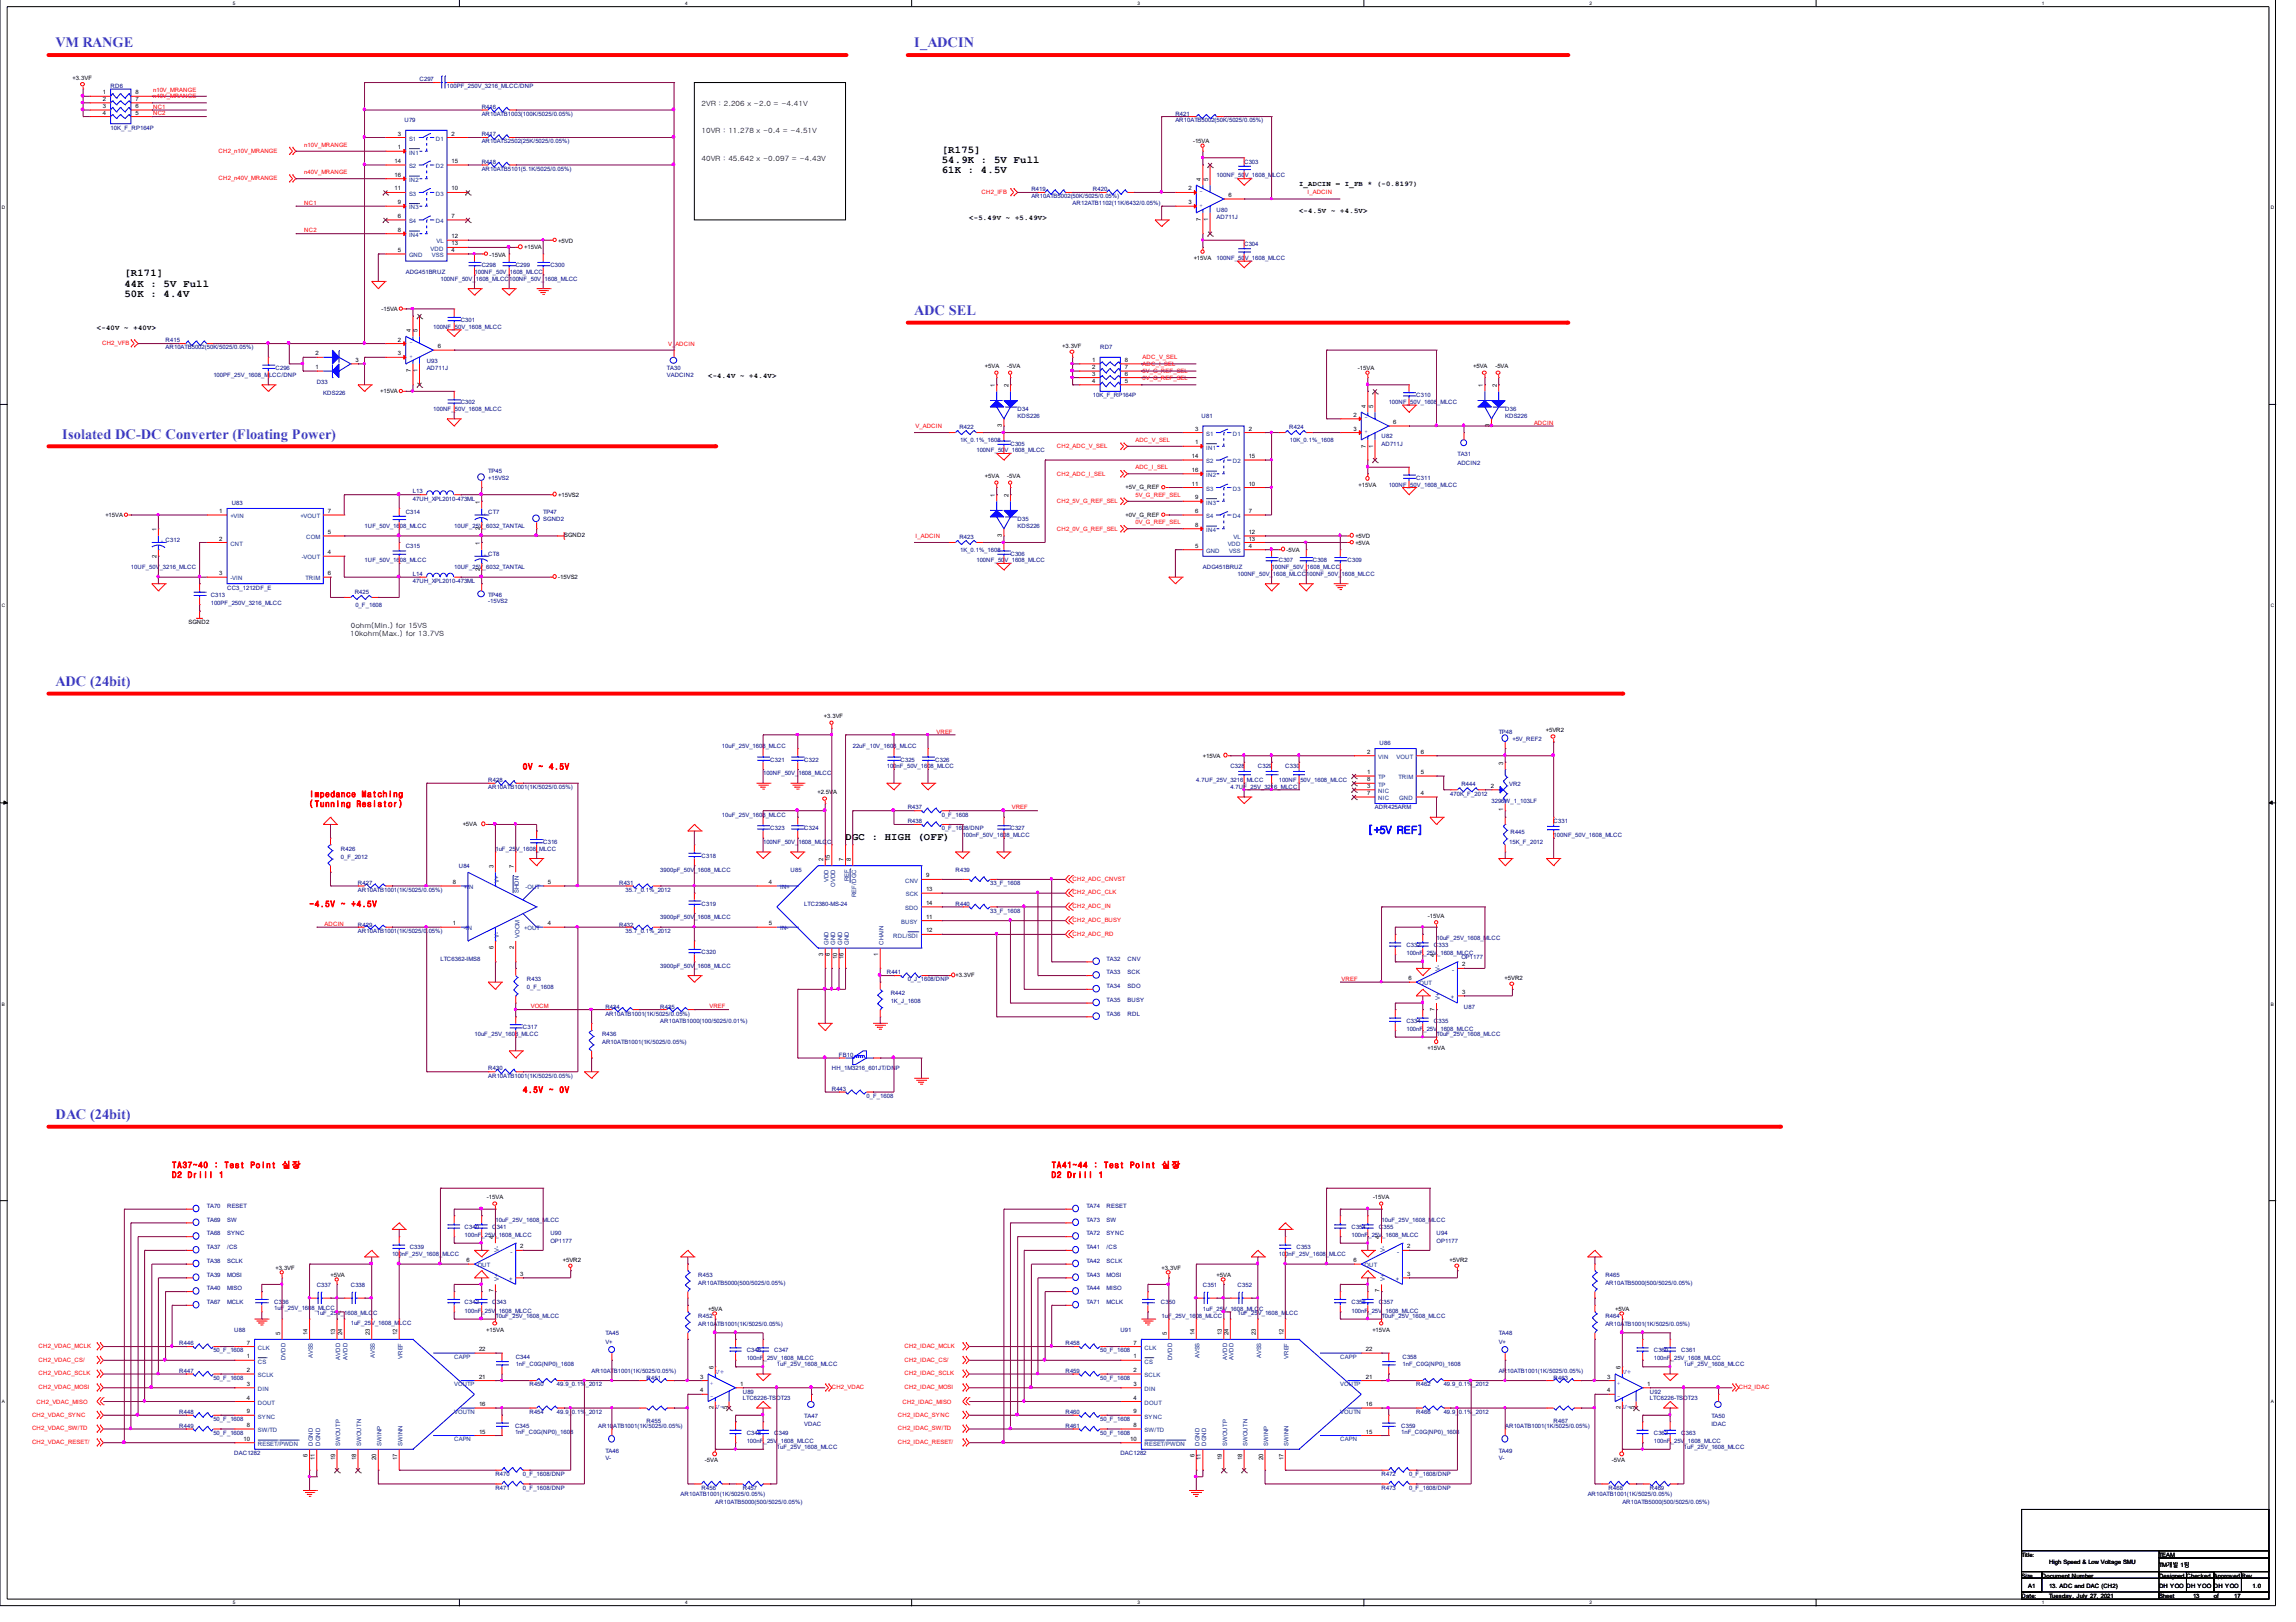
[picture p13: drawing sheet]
<svg xmlns="http://www.w3.org/2000/svg" width="297mm" height="210mm" viewBox="0 0 297 210" stroke-linecap="round" stroke-linejoin="round" font-family="sans-serif">
<defs><g id="words">
<g font-size="1.9" fill="#8000ff">
<text x="7.2" y="6.1">VM RANGE</text>
<text x="118.3" y="6.1">I_ADCIN</text>
<text x="118.3" y="40.8">ADC SEL</text>
<text x="8" y="56.8">Isolated DC-DC Converter (Floating Power)</text>
<text x="7.2" y="88.8">ADC (24bit)</text>
<text x="7.2" y="144.8">DAC (24bit)</text>
</g>
<g font-size="1.4">
<text x="121.8" y="19.7">[R175]</text>
<text x="121.8" y="21.1">54.9K : 5V Full</text>
<text x="121.8" y="22.5">61K : 4.5V</text>
<text x="16.1" y="35.7">[R171]</text>
<text x="16.1" y="37.1">44K : 5V Full</text>
<text x="16.1" y="38.5">50K : 4.4V</text>
<text x="109.4" y="108.6">DGC : HIGH (OFF)</text>
</g>
<text font-size="1.4" fill="#00f" x="177" y="107.9">[+5V REF]</text>
<g font-size="1.1" fill="#f00">
<text x="67.6" y="99.6">0V</text>
<text x="69.7" y="99.6">~</text>
<text x="71" y="99.6">4.5V</text>
<text x="40" y="103.1">Impedance</text>
<text x="40" y="104.4">(Tunning</text>
<text x="46.1" y="104.4">Resistor)</text>
<text x="46.8" y="103.1">Matching</text>
<text x="40" y="117.4">-4.5V</text>
<text x="44.1" y="117.4">~</text>
<text x="45.5" y="117.4">+4.5V</text>
<text x="67.6" y="141.4">4.5V</text>
<text x="71" y="141.4">~</text>
<text x="72.4" y="141.4">0V</text>
<text x="22.3" y="151.1">TA37~40</text>
<text x="22.3" y="152.4">D2</text>
<text x="24.3" y="152.4">Drill</text>
<text x="27.7" y="151.1">:</text>
<text x="28.4" y="152.4">1</text>
<text x="29" y="151.1">Test</text>
<text x="32.4" y="151.1">Point</text>
<text x="36.5" y="151.1">실장</text>
<text x="136.1" y="151.1">TA41~44</text>
<text x="136.1" y="152.4">D2</text>
<text x="138.1" y="152.4">Drill</text>
<text x="141.5" y="151.1">:</text>
<text x="142.2" y="152.4">1</text>
<text x="142.8" y="151.1">Test</text>
<text x="146.2" y="151.1">Point</text>
<text x="150.3" y="151.1">실장</text>
</g>
<g font-size=".9">
<text x="90.8" y="13.7">2VR : 2.206 x -2.0 = -4.41V</text>
<text x="90.8" y="17.2">10VR : 11.278 x -0.4 = -4.51V</text>
<text x="90.8" y="20.8">40VR : 45.642 x -0.097 = -4.43V</text>
<text x="125.4" y="28.5">&lt;-5.49V ~ +5.49V&gt;</text>
<text x="168.1" y="24.1">I_ADCIN = I_FB * (-0.8197)</text>
<text x="168.1" y="27.6">&lt;-4.5V ~ +4.5V&gt;</text>
<text x="12.5" y="42.7">&lt;-40V ~ +40V&gt;</text>
<text x="91.6" y="49">&lt;-4.4V ~ +4.4V&gt;</text>
<text x="45.3" y="82.3">10kohm(Max.) for 13.7VS</text>
<text x="45.4" y="81.2">0ohm(Min.) for 15VS</text>
</g>
<g font-size=".9" fill="#00f">
<text x="92.5" y="177.8">V+</text>
<text x="209.9" y="177.8">V+</text>
<text x="92.5" y="182.3">V-</text>
<text x="209.9" y="182.3">V-</text>
</g>
<g font-size=".8">
<text x="9.4" y="10.3">+3.3VF</text>
<text x="13.3" y="12.2">1</text>
<text x="13.3" y="13.1">2</text>
<text x="13.3" y="14">3</text>
<text x="13.3" y="14.8">4</text>
<text x="17.5" y="14.8">5</text>
<text x="17.5" y="14">6</text>
<text x="17.5" y="13.1">7</text>
<text x="17.5" y="12.2">8</text>
<text x="51.5" y="17.5">3</text>
<text x="58.4" y="17.5">2</text>
<text x="51.1" y="22.9">16</text>
<text x="51.1" y="21.1">14</text>
<text x="51.5" y="19.3">1</text>
<text x="58.4" y="21.1">15</text>
<text x="154.3" y="18.6">-15VA</text>
<text x="155.4" y="23.4" transform="rotate(-90 155.4 23.4)">4</text>
<text x="156.3" y="23.4" transform="rotate(-90 156.3 23.4)">5</text>
<text x="51.1" y="24.7">11</text>
<text x="51.5" y="26.4">9</text>
<text x="51.5" y="28.2">6</text>
<text x="51.5" y="30">8</text>
<text x="58.4" y="24.7">10</text>
<text x="58.4" y="28.2">7</text>
<text x="153.8" y="26.4">3</text>
<text x="153.8" y="24.7">2</text>
<text x="155.4" y="28.5" transform="rotate(-90 155.4 28.5)">7</text>
<text x="156.3" y="28.5" transform="rotate(-90 156.3 28.5)">1</text>
<text x="158.9" y="25.5">6</text>
<text x="51.5" y="32.6">5</text>
<text x="58.4" y="31.8">13</text>
<text x="58.4" y="32.6">4</text>
<text x="58.4" y="30.8">12</text>
<text x="63.3" y="33.2">-15VA</text>
<text x="67.8" y="32.3">+15VA</text>
<text x="72.2" y="31.4">+5VD</text>
<text x="154.4" y="33.6">+15VA</text>
<text x="49.4" y="40.2">-15VA</text>
<text x="40.8" y="46">2</text>
<text x="40.8" y="47.8">1</text>
<text x="46" y="46.8">3</text>
<text x="51.5" y="46">3</text>
<text x="51.5" y="44.2">2</text>
<text x="53.2" y="42.9" transform="rotate(-90 53.2 42.9)">4</text>
<text x="54" y="42.9" transform="rotate(-90 54 42.9)">5</text>
<text x="56.6" y="45.1">6</text>
<text x="127.4" y="47.6">+5VA</text>
<text x="130.3" y="47.7">-5VA</text>
<text x="137.4" y="45">+3.3VF</text>
<text x="141.3" y="46.8">1</text>
<text x="141.3" y="47.8">2</text>
<text x="145.5" y="47.8">7</text>
<text x="145.5" y="46.8">8</text>
<text x="175.7" y="47.9">-15VA</text>
<text x="190.6" y="47.6">+5VA</text>
<text x="193.5" y="47.6">-5VA</text>
<text x="49.2" y="50.9">+15VA</text>
<text x="53.2" y="48.1" transform="rotate(-90 53.2 48.1)">7</text>
<text x="54" y="48.1" transform="rotate(-90 54 48.1)">1</text>
<text x="128.7" y="50.1" transform="rotate(-90 128.7 50.1)">1</text>
<text x="130.5" y="50.1" transform="rotate(-90 130.5 50.1)">2</text>
<text x="141.3" y="48.6">3</text>
<text x="141.3" y="49.5">4</text>
<text x="145.5" y="49.5">5</text>
<text x="145.5" y="48.6">6</text>
<text x="175.1" y="53.9">2</text>
<text x="176.7" y="52.8" transform="rotate(-90 176.7 52.8)">4</text>
<text x="177.6" y="52.8" transform="rotate(-90 177.6 52.8)">5</text>
<text x="191.9" y="50.1" transform="rotate(-90 191.9 50.1)">1</text>
<text x="193.6" y="50.1" transform="rotate(-90 193.6 50.1)">2</text>
<text x="129.6" y="55.2" transform="rotate(-90 129.6 55.2)">3</text>
<text x="154.2" y="59.3">14</text>
<text x="154.6" y="55.7">3</text>
<text x="154.6" y="57.5">1</text>
<text x="161.5" y="55.7">2</text>
<text x="161.5" y="59.3">15</text>
<text x="175.1" y="55.7">3</text>
<text x="176.7" y="57.9" transform="rotate(-90 176.7 57.9)">7</text>
<text x="177.6" y="57.9" transform="rotate(-90 177.6 57.9)">1</text>
<text x="180.3" y="54.9">6</text>
<text x="192.7" y="55.2" transform="rotate(-90 192.7 55.2)">3</text>
<text x="62.1" y="65.2" transform="rotate(-90 62.1 65.2)">1</text>
<text x="72.2" y="64.3">+15VS2</text>
<text x="127.4" y="61.8">+5VA</text>
<text x="128.7" y="64.3" transform="rotate(-90 128.7 64.3)">1</text>
<text x="130.3" y="61.9">-5VA</text>
<text x="130.5" y="64.3" transform="rotate(-90 130.5 64.3)">2</text>
<text x="145.6" y="63.3">+5V_G_REF</text>
<text x="154.2" y="61.1">16</text>
<text x="154.2" y="62.8">11</text>
<text x="154.6" y="64.6">9</text>
<text x="161.5" y="62.8">10</text>
<text x="175.8" y="63">+15VA</text>
<text x="13.6" y="66.9">+15VA</text>
<text x="20.2" y="68.8" transform="rotate(-90 20.2 68.8)">1</text>
<text x="28.4" y="66.4">1</text>
<text x="28.4" y="69.9">2</text>
<text x="42.4" y="69.1">5</text>
<text x="42.4" y="66.4">7</text>
<text x="42.4" y="71.7">4</text>
<text x="62.1" y="70.5" transform="rotate(-90 62.1 70.5)">1</text>
<text x="62.1" y="68.6" transform="rotate(-90 62.1 68.6)">2</text>
<text x="73" y="69.5">SGND2</text>
<text x="129.6" y="69.4" transform="rotate(-90 129.6 69.4)">3</text>
<text x="145.6" y="66.9">+0V_G_REF</text>
<text x="154.6" y="70.9">5</text>
<text x="154.6" y="66.4">6</text>
<text x="154.6" y="68.2">8</text>
<text x="161.5" y="69.9">13</text>
<text x="161.5" y="70.9">4</text>
<text x="161.5" y="66.4">7</text>
<text x="161.5" y="69.1">12</text>
<text x="166.5" y="71.4">-5VA</text>
<text x="175.3" y="70.5">+5VA</text>
<text x="175.3" y="69.6">+5VD</text>
<text x="20.2" y="72.2" transform="rotate(-90 20.2 72.2)">2</text>
<text x="28.4" y="74.4">3</text>
<text x="42.4" y="74.4">6</text>
<text x="62.1" y="73.9" transform="rotate(-90 62.1 73.9)">2</text>
<text x="72.2" y="74.9">-15VS2</text>
<text x="24.4" y="80.8">SGND2</text>
<text x="106.6" y="93">+3.3VF</text>
<text x="200" y="94.8">+5VR2</text>
<text x="155.6" y="98.1">+15VA</text>
<text x="176.9" y="100.2">1</text>
<text x="176.9" y="97.6">2</text>
<text x="176.9" y="102">3</text>
<text x="176.9" y="101.1">8</text>
<text x="183.8" y="100.2">5</text>
<text x="183.8" y="97.6">6</text>
<text x="192.9" y="102">2</text>
<text x="194.5" y="99" transform="rotate(-90 194.5 99)">3</text>
<text x="59.9" y="106.9">+5VA</text>
<text x="105.7" y="102.8">+2.5VA</text>
<text x="176.9" y="102.9">7</text>
<text x="183.8" y="102.9">4</text>
<text x="194.5" y="105" transform="rotate(-90 194.5 105)">1</text>
<text x="63.8" y="112.3" transform="rotate(-90 63.8 112.3)">3</text>
<text x="66.5" y="112.3" transform="rotate(-90 66.5 112.3)">7</text>
<text x="106.5" y="111.4" transform="rotate(-90 106.5 111.4)">2</text>
<text x="107.4" y="111.4" transform="rotate(-90 107.4 111.4)">15</text>
<text x="109.1" y="111.4" transform="rotate(-90 109.1 111.4)">7</text>
<text x="110.1" y="111.4" transform="rotate(-90 110.1 111.4)">8</text>
<text x="119.8" y="113.6">9</text>
<text x="58.6" y="119.7">1</text>
<text x="58.6" y="114.4">8</text>
<text x="70.9" y="119.7">4</text>
<text x="70.9" y="114.4">5</text>
<text x="99.5" y="114.4">4</text>
<text x="99.5" y="119.7">5</text>
<text x="119.8" y="118.9">11</text>
<text x="119.8" y="115.3">13</text>
<text x="119.8" y="117.1">14</text>
<text x="184.7" y="118.8">-15VA</text>
<text x="63.8" y="122.8" transform="rotate(-90 63.8 122.8)">6</text>
<text x="66.5" y="122.8" transform="rotate(-90 66.5 122.8)">2</text>
<text x="106.5" y="123.7" transform="rotate(-90 106.5 123.7)">3</text>
<text x="107.4" y="123.7" transform="rotate(-90 107.4 123.7)">6</text>
<text x="108.3" y="124.1" transform="rotate(-90 108.3 124.1)">10</text>
<text x="109.1" y="124.1" transform="rotate(-90 109.1 124.1)">16</text>
<text x="113.6" y="123.7" transform="rotate(-90 113.6 123.7)">1</text>
<text x="119.8" y="120.7">12</text>
<text x="185.6" y="123.9" transform="rotate(-90 185.6 123.9)">4</text>
<text x="189.1" y="125.1">2</text>
<text x="123.6" y="126.4">+3.3VF</text>
<text x="182.2" y="126.8">6</text>
<text x="185.6" y="130.8" transform="rotate(-90 185.6 130.8)">7</text>
<text x="189.1" y="128.6">3</text>
<text x="194.6" y="126.8">+5VR2</text>
<text x="184.7" y="135.9">+15VA</text>
<text x="63" y="155.2">-15VA</text>
<text x="177.6" y="155.2">-15VA</text>
<text x="63.8" y="160.3" transform="rotate(-90 63.8 160.3)">4</text>
<text x="67.3" y="161.6">2</text>
<text x="178.5" y="160.3" transform="rotate(-90 178.5 160.3)">4</text>
<text x="182" y="161.6">2</text>
<text x="35.6" y="164.4">+3.3VF</text>
<text x="42.8" y="165.2">+5VA</text>
<text x="60.4" y="163.3">6</text>
<text x="63.8" y="167.2" transform="rotate(-90 63.8 167.2)">7</text>
<text x="67.3" y="165.1">3</text>
<text x="72.8" y="163.3">+5VR2</text>
<text x="150.3" y="164.4">+3.3VF</text>
<text x="157.4" y="165.2">+5VA</text>
<text x="175.1" y="163.3">6</text>
<text x="178.5" y="167.2" transform="rotate(-90 178.5 167.2)">7</text>
<text x="182" y="165.1">3</text>
<text x="187.5" y="163.3">+5VR2</text>
<text x="36.2" y="172.7" transform="rotate(-90 36.2 172.7)">5</text>
<text x="39.8" y="172.7" transform="rotate(-90 39.8 172.7)">14</text>
<text x="43.3" y="172.7" transform="rotate(-90 43.3 172.7)">13</text>
<text x="44.3" y="172.7" transform="rotate(-90 44.3 172.7)">24</text>
<text x="47.8" y="172.7" transform="rotate(-90 47.8 172.7)">23</text>
<text x="51.4" y="172.7" transform="rotate(-90 51.4 172.7)">12</text>
<text x="62.9" y="172.3">+15VA</text>
<text x="91.6" y="169.7">+5VA</text>
<text x="151" y="172.7" transform="rotate(-90 151 172.7)">5</text>
<text x="154.5" y="172.7" transform="rotate(-90 154.5 172.7)">14</text>
<text x="158.1" y="172.7" transform="rotate(-90 158.1 172.7)">13</text>
<text x="158.9" y="172.7" transform="rotate(-90 158.9 172.7)">24</text>
<text x="162.5" y="172.7" transform="rotate(-90 162.5 172.7)">23</text>
<text x="166" y="172.7" transform="rotate(-90 166 172.7)">12</text>
<text x="177.5" y="172.3">+15VA</text>
<text x="209" y="169.7">+5VA</text>
<text x="31.9" y="175.8">1</text>
<text x="31.9" y="177.6">2</text>
<text x="31.9" y="179.3">3</text>
<text x="31.9" y="174">7</text>
<text x="62" y="178.4">21</text>
<text x="62" y="174.9">22</text>
<text x="90.6" y="178.4">3</text>
<text x="92.3" y="177.2" transform="rotate(-90 92.3 177.2)">6</text>
<text x="95.8" y="179.3">1</text>
<text x="146.6" y="175.8">1</text>
<text x="146.6" y="177.6">2</text>
<text x="146.6" y="179.3">3</text>
<text x="146.6" y="174">7</text>
<text x="176.7" y="178.4">21</text>
<text x="176.7" y="174.9">22</text>
<text x="207.9" y="178.4">3</text>
<text x="209.6" y="177.2" transform="rotate(-90 209.6 177.2)">6</text>
<text x="213.1" y="179.3">1</text>
<text x="31.9" y="181.1">4</text>
<text x="31.9" y="184.7">8</text>
<text x="31.9" y="182.9">9</text>
<text x="62" y="185.5">15</text>
<text x="62" y="182">16</text>
<text x="90.6" y="180.2">4</text>
<text x="92.3" y="182.4" transform="rotate(-90 92.3 182.4)">2</text>
<text x="94.1" y="182.4" transform="rotate(-90 94.1 182.4)">5</text>
<text x="146.6" y="181.1">4</text>
<text x="146.6" y="184.7">8</text>
<text x="146.6" y="182.9">9</text>
<text x="176.7" y="185.5">15</text>
<text x="176.7" y="182">16</text>
<text x="207.9" y="180.2">4</text>
<text x="209.6" y="182.4" transform="rotate(-90 209.6 182.4)">2</text>
<text x="211.4" y="182.4" transform="rotate(-90 211.4 182.4)">5</text>
<text x="31.5" y="186.5">10</text>
<text x="39.8" y="188.6" transform="rotate(-90 39.8 188.6)">6</text>
<text x="40.7" y="189" transform="rotate(-90 40.7 189)">11</text>
<text x="43.3" y="189" transform="rotate(-90 43.3 189)">19</text>
<text x="46.1" y="189" transform="rotate(-90 46.1 189)">18</text>
<text x="48.7" y="189" transform="rotate(-90 48.7 189)">20</text>
<text x="51.4" y="189" transform="rotate(-90 51.4 189)">17</text>
<text x="91.2" y="189.2">-5VA</text>
<text x="146.2" y="186.5">10</text>
<text x="154.5" y="188.6" transform="rotate(-90 154.5 188.6)">6</text>
<text x="155.4" y="189" transform="rotate(-90 155.4 189)">11</text>
<text x="158.1" y="189" transform="rotate(-90 158.1 189)">19</text>
<text x="160.7" y="189" transform="rotate(-90 160.7 189)">18</text>
<text x="163.4" y="189" transform="rotate(-90 163.4 189)">20</text>
<text x="166" y="189" transform="rotate(-90 166 189)">17</text>
<text x="208.5" y="189.2">-5VA</text>
<text x="261.5" y="201.4">Title:</text>
<text x="265.1" y="202.4">High Speed &amp; Low Voltage SMU</text>
<text x="279.3" y="201.4">TEAM</text>
<text x="279.3" y="202.8">TM개발 1팀</text>
<text x="261.5" y="204.1">Size</text>
<text x="261.5" y="206.8">Date:</text>
<text x="262.4" y="205.5">A1</text>
<text x="264.2" y="204.1">Document Number</text>
<text x="265.1" y="205.5">13. ADC and DAC (CH2)</text>
<text x="265.1" y="206.8">Tuesday, July 27, 2021</text>
<text x="279.3" y="206.8">Sheet</text>
<text x="279.3" y="204.1">Designed Checked Approved Rev</text>
<text x="279.3" y="205.5">DH YOO DH YOO DH YOO</text>
<text x="283.7" y="206.8">13</text>
<text x="286.4" y="206.8">of</text>
<text x="289.1" y="206.8">17</text>
<text x="291.4" y="205.5">1.0</text>
</g>
<g font-size=".8" fill="#000080">
<text x="14.3" y="11.4">RD6</text>
<text x="54.3" y="10.5">C297</text>
<text x="57.8" y="11.4">100PF_250V_3216_MLCC/DNP</text>
<text x="14.3" y="16.8">10K_F_RP164P</text>
<text x="52.3" y="15.8">U79</text>
<text x="62.3" y="14.1">R416</text>
<text x="62.3" y="15">AR10ATB1003(100K/5025/0.05%)</text>
<text x="62.3" y="17.6">R417</text>
<text x="152.1" y="15">R421</text>
<text x="152.1" y="15.8">AR10ATB5002(50K/5025/0.05%)</text>
<text x="62.3" y="18.6">AR10ATS2502(25K/5025/0.05%)</text>
<text x="62.3" y="21.2">R418</text>
<text x="62.3" y="22.1">AR10ATB5101(5.1K/5025/0.05%)</text>
<text x="157.4" y="23">100NF_50V_1608_MLCC</text>
<text x="161" y="21.2">C303</text>
<text x="133.4" y="24.7">R419</text>
<text x="133.4" y="25.7">AR10ATB5002(50K/5025/0.05%)</text>
<text x="138.8" y="26.5">AR12ATB1102(11K/6432/0.05%)</text>
<text x="141.4" y="24.7">R420</text>
<text x="157.4" y="27.4">U80</text>
<text x="157.4" y="28.3">AD711J</text>
<text x="52.5" y="35.4">ADG451BRUZ</text>
<text x="61.4" y="35.4">100NF_50V_1608_MLCC</text>
<text x="62.3" y="34.6">C298</text>
<text x="66.7" y="34.6">C299</text>
<text x="71.2" y="34.6">C300</text>
<text x="157.4" y="33.6">100NF_50V_1608_MLCC</text>
<text x="161" y="31.8">C304</text>
<text x="57" y="36.3">100NF_50V_1608_MLCC100NF_50V_1608_MLCC</text>
<text x="59.6" y="41.7">C301</text>
<text x="21.4" y="44.3">R415</text>
<text x="21.4" y="45.2">AR10ATB5002(50K/5025/0.05%)</text>
<text x="35.6" y="47.9">C296</text>
<text x="55.2" y="47">U93</text>
<text x="55.2" y="47.9">AD711J</text>
<text x="56" y="42.5">100NF_50V_1608_MLCC</text>
<text x="86.3" y="47.9">TA30</text>
<text x="142.3" y="45.2">RD7</text>
<text x="27.6" y="48.8">100PF_25V_1608_MLCC/DNP</text>
<text x="41" y="49.6">D33</text>
<text x="41.8" y="51.1">KDS226</text>
<text x="56" y="53.2">100NF_50V_1608_MLCC</text>
<text x="59.6" y="52.3">C302</text>
<text x="86.3" y="48.8">VADCIN2</text>
<text x="131.7" y="53.2">D34</text>
<text x="141.4" y="51.4">10K_F_RP164P</text>
<text x="179.7" y="52.3">100NF_50V_1608_MLCC</text>
<text x="183.2" y="51.4">C310</text>
<text x="194.7" y="53.2">D36</text>
<text x="124.1" y="55.5">R422</text>
<text x="124.2" y="57.2">1K_0.1%_1608</text>
<text x="126.3" y="58.5">100NF_50V_1608_MLCC</text>
<text x="130.7" y="57.7">C305</text>
<text x="131.7" y="54.1">KDS226</text>
<text x="155.4" y="54.1">U81</text>
<text x="166.8" y="55.5">R424</text>
<text x="166.9" y="57.2">10K_0.1%_1608</text>
<text x="178.7" y="56.7">U82</text>
<text x="178.7" y="57.7">AD711J</text>
<text x="188.6" y="59">TA31</text>
<text x="194.7" y="54.1">KDS226</text>
<text x="30" y="65.3">U83</text>
<text x="53.4" y="63.9">L13</text>
<text x="53.4" y="64.8">47UH_XPL2010-473ML</text>
<text x="63.2" y="61.2">TP45</text>
<text x="63.2" y="62.1">+15VS2</text>
<text x="179.7" y="63">100NF_50V_1608_MLCC</text>
<text x="183.2" y="62.1">C311</text>
<text x="188.6" y="60.1">ADCIN2</text>
<text x="47.2" y="68.3">1UF_50V_1608_MLCC</text>
<text x="52.5" y="71">C315</text>
<text x="52.5" y="66.6">C314</text>
<text x="58.8" y="68.3">10UF_25V_6032_TANTAL</text>
<text x="70.3" y="66.6">TP47</text>
<text x="70.3" y="67.4">SGND2</text>
<text x="124.1" y="69.7">R423</text>
<text x="124.2" y="71.5">1K_0.1%_1608</text>
<text x="130.7" y="71.9">C306</text>
<text x="131.7" y="67.4">D35</text>
<text x="131.7" y="68.3">KDS226</text>
<text x="16.9" y="73.7">10UF_50V_3216_MLCC</text>
<text x="27.3" y="77.2">C313</text>
<text x="29.4" y="76.3">CC3_1212DF_E</text>
<text x="45.9" y="76.8">R425</text>
<text x="47.2" y="72.7">1UF_50V_1608_MLCC</text>
<text x="53.4" y="74.5">L14</text>
<text x="53.4" y="75.5">47UH_XPL2010-473ML</text>
<text x="58.8" y="73.7">10UF_25V_6032_TANTAL</text>
<text x="63.2" y="77.2">TP46</text>
<text x="126.3" y="72.7">100NF_50V_1608_MLCC</text>
<text x="155.6" y="73.7">ADG451BRUZ</text>
<text x="160.1" y="74.5">100NF_50V_1608_MLCC100NF_50V_1608_MLCC</text>
<text x="164.5" y="73.7">100NF_50V_1608_MLCC</text>
<text x="165.4" y="72.7">C307</text>
<text x="169.8" y="72.7">C308</text>
<text x="174.3" y="72.7">C309</text>
<text x="27.3" y="78.2">100PF_250V_3216_MLCC</text>
<text x="46" y="78.6">0_F_1608</text>
<text x="63.2" y="78.1">-15VS2</text>
<text x="193.9" y="95">TP48</text>
<text x="195.7" y="95.9">+5V_REF2</text>
<text x="63.2" y="101.2">R428</text>
<text x="93.4" y="96.8">10uF_25V_1608_MLCC</text>
<text x="98.7" y="100.3">100NF_50V_1608_MLCC</text>
<text x="99.7" y="98.6">C321</text>
<text x="104.1" y="98.6">C322</text>
<text x="110.3" y="96.8">22uF_10V_1608_MLCC</text>
<text x="114.7" y="99.4">100nF_50V_1608_MLCC</text>
<text x="116.5" y="98.6">C325</text>
<text x="121" y="98.6">C326</text>
<text x="154.8" y="101.2">4.7UF_25V_3216_MLCC</text>
<text x="159.2" y="99.4">C328</text>
<text x="162.7" y="99.4">C329</text>
<text x="165.4" y="101.2">100NF_50V_1608_MLCC</text>
<text x="166.3" y="99.4">C330</text>
<text x="178.5" y="96.4">U86</text>
<text x="189.1" y="101.7">R444</text>
<text x="195.2" y="101.7">VR2</text>
<text x="63.2" y="102.1">AR10ATB1001(1K/5025/0.05%)</text>
<text x="93.4" y="105.7">10uF_25V_1608_MLCC</text>
<text x="99.7" y="107.5">C323</text>
<text x="104.1" y="107.5">C324</text>
<text x="117.4" y="104.7">R437</text>
<text x="117.4" y="106.5">R438</text>
<text x="121.8" y="105.7">0_F_1608</text>
<text x="121.8" y="107.5">0_F_1608/DNP</text>
<text x="130.7" y="107.5">C327</text>
<text x="159.2" y="102.1">4.7UF_25V_3216_MLCC</text>
<text x="177.9" y="104.7">ADR425ARM</text>
<text x="187.6" y="103">470K_F_2012</text>
<text x="193" y="103.9">3296W_1_103LF</text>
<text x="195.4" y="108">R445</text>
<text x="201" y="106.5">C331</text>
<text x="44.1" y="110.1">R426</text>
<text x="44.1" y="111.2">0_F_2012</text>
<text x="59.4" y="112.4">U84</text>
<text x="64.1" y="110.1">1uF_25V_1608_MLCC</text>
<text x="70.3" y="109.2">C316</text>
<text x="85.4" y="112.8">3900pF_50V_1608_MLCC</text>
<text x="90.8" y="111">C318</text>
<text x="98.7" y="109.2">100NF_50V_1608_MLCC</text>
<text x="102.3" y="112.8">U85</text>
<text x="123.6" y="112.8">R439</text>
<text x="124.5" y="108.3">100nF_50V_1608_MLCC</text>
<text x="195.2" y="109.2">15K_F_2012</text>
<text x="201" y="108.3">100NF_50V_1608_MLCC</text>
<text x="46.3" y="114.6">R427</text>
<text x="46.3" y="115.4">AR10ATB1001(1K/5025/0.05%)</text>
<text x="46.3" y="119.9">R429</text>
<text x="80.1" y="119.9">R432</text>
<text x="80.1" y="114.6">R431</text>
<text x="80.9" y="115.4">35.7_0.1%_2012</text>
<text x="85.4" y="119">3900pF_50V_1608_MLCC</text>
<text x="90.8" y="117.2">C319</text>
<text x="104.1" y="117.2">LTC2380-MS-24</text>
<text x="123.6" y="117.2">R440</text>
<text x="128.1" y="118.1">33_F_1608</text>
<text x="128.1" y="114.6">33_F_1608</text>
<text x="46.3" y="120.7">AR10ATB1001(1K/5025/0.05%)</text>
<text x="57" y="124.3">LTC6362-IMS8</text>
<text x="80.9" y="120.7">35.7_0.1%_2012</text>
<text x="85.4" y="125.2">3900pF_50V_1608_MLCC</text>
<text x="90.8" y="123.5">C320</text>
<text x="143.2" y="124.3">TA32</text>
<text x="145.9" y="124.3">CNV</text>
<text x="181.9" y="122.5">C332</text>
<text x="181.9" y="123.6">100nF_25V_1608_MLCC</text>
<text x="185.5" y="122.5">C333</text>
<text x="185.8" y="121.7">10uF_25V_1608_MLCC</text>
<text x="189.1" y="124.1">OP1177</text>
<text x="68.2" y="127">R433</text>
<text x="68.2" y="128">0_F_1608</text>
<text x="78.3" y="130.6">R434</text>
<text x="78.3" y="131.4">AR10ATB1001(1K/5025/0.05%)</text>
<text x="85.4" y="130.6">R435</text>
<text x="114.7" y="126.1">R441</text>
<text x="115.2" y="128.8">R442</text>
<text x="115.2" y="129.8">1K_J_1608</text>
<text x="117.4" y="127">0_J_1608/DNP</text>
<text x="143.2" y="127.9">TA34</text>
<text x="143.2" y="129.6">TA35</text>
<text x="143.2" y="131.4">TA36</text>
<text x="143.2" y="126.1">TA33</text>
<text x="145.9" y="127.9">SDO</text>
<text x="145.9" y="129.6">BUSY</text>
<text x="145.9" y="131.4">RDL</text>
<text x="145.9" y="126.1">SCK</text>
<text x="189.4" y="130.6">U87</text>
<text x="61.4" y="134.1">10uF_25V_1608_MLCC</text>
<text x="67.6" y="133.2">C317</text>
<text x="77.9" y="134.1">R436</text>
<text x="77.9" y="135.1">AR10ATB1001(1K/5025/0.05%)</text>
<text x="85.4" y="132.3">AR10ATB1000(100/5025/0.01%)</text>
<text x="108.5" y="136.8">FB10</text>
<text x="181.9" y="132.3">C334</text>
<text x="181.9" y="133.4">100nF_25V_1608_MLCC</text>
<text x="185.5" y="132.3">C335</text>
<text x="185.8" y="134.1">10uF_25V_1608_MLCC</text>
<text x="63.2" y="138.5">R430</text>
<text x="63.2" y="139.5">AR10ATB1001(1K/5025/0.05%)</text>
<text x="107.6" y="141.2">R443</text>
<text x="107.6" y="138.5">HH_1M3216_601JT/DNP</text>
<text x="112.1" y="142.1">0_F_1608</text>
<text x="26.8" y="159.9">TA68</text>
<text x="26.8" y="161.6">TA37</text>
<text x="26.8" y="158.1">TA69</text>
<text x="26.8" y="156.3">TA70</text>
<text x="29.4" y="159.9">SYNC</text>
<text x="29.4" y="161.6">/CS</text>
<text x="29.4" y="158.1">SW</text>
<text x="29.4" y="156.3">RESET</text>
<text x="53" y="161.6">C339</text>
<text x="60.1" y="159">C340</text>
<text x="60.1" y="160">100nF_25V_1608_MLCC</text>
<text x="63.7" y="159">C341</text>
<text x="64.1" y="158.1">10uF_25V_1608_MLCC</text>
<text x="71.2" y="159.9">U90</text>
<text x="71.2" y="160.8">OP1177</text>
<text x="140.5" y="159.9">TA72</text>
<text x="140.5" y="158.1">TA73</text>
<text x="140.5" y="156.3">TA74</text>
<text x="140.5" y="161.6">TA41</text>
<text x="143.2" y="159.9">SYNC</text>
<text x="143.2" y="158.1">SW</text>
<text x="143.2" y="156.3">RESET</text>
<text x="143.2" y="161.6">/CS</text>
<text x="167.7" y="161.6">C353</text>
<text x="174.8" y="159">C354</text>
<text x="174.8" y="160">100nF_25V_1608_MLCC</text>
<text x="178.4" y="159">C355</text>
<text x="178.7" y="158.1">10uF_25V_1608_MLCC</text>
<text x="185.8" y="159.9">U94</text>
<text x="185.8" y="160.8">OP1177</text>
<text x="26.8" y="165.2">TA39</text>
<text x="26.8" y="163.4">TA38</text>
<text x="26.8" y="167">TA40</text>
<text x="29.4" y="165.2">MOSI</text>
<text x="29.4" y="163.4">SCLK</text>
<text x="29.4" y="167">MISO</text>
<text x="41" y="166.6">C337</text>
<text x="45.4" y="166.6">C338</text>
<text x="50.7" y="162.6">100nF_25V_1608_MLCC</text>
<text x="90.3" y="165.2">R453</text>
<text x="90.3" y="166.3">AR10ATB5000(500/5025/0.05%)</text>
<text x="140.5" y="163.4">TA42</text>
<text x="140.5" y="167">TA44</text>
<text x="140.5" y="165.2">TA43</text>
<text x="143.2" y="163.4">SCLK</text>
<text x="143.2" y="167">MISO</text>
<text x="143.2" y="165.2">MOSI</text>
<text x="155.6" y="166.6">C351</text>
<text x="160.1" y="166.6">C352</text>
<text x="165.4" y="162.6">100nF_25V_1608_MLCC</text>
<text x="207.7" y="165.2">R465</text>
<text x="207.7" y="166.3">AR10ATB5000(500/5025/0.05%)</text>
<text x="26.8" y="168.8">TA67</text>
<text x="29.4" y="168.8">MCLK</text>
<text x="30.3" y="172.3">U88</text>
<text x="35.5" y="168.8">C336</text>
<text x="35.5" y="169.5">1uF_25V_1608_MLCC</text>
<text x="41" y="170.2">1uF_25V_1608_MLCC</text>
<text x="45.4" y="171.5">1uF_25V_1608_MLCC</text>
<text x="60.1" y="168.8">C342</text>
<text x="60.1" y="169.9">100nF_25V_1608_MLCC</text>
<text x="63.7" y="168.8">C343</text>
<text x="64.1" y="170.5">10uF_25V_1608_MLCC</text>
<text x="78.3" y="172.8">TA45</text>
<text x="78.3" y="173.9">V+</text>
<text x="90.3" y="170.5">R452</text>
<text x="90.3" y="171.6">AR10ATB1001(1K/5025/0.05%)</text>
<text x="140.5" y="168.8">TA71</text>
<text x="143.2" y="168.8">MCLK</text>
<text x="144.9" y="172.3">U91</text>
<text x="150.2" y="168.8">C350</text>
<text x="150.3" y="170.5">1uF_25V_1608_MLCC</text>
<text x="155.6" y="169.7">1uF_25V_1608_MLCC</text>
<text x="160.1" y="170.2">1uF_25V_1608_MLCC</text>
<text x="174.8" y="168.8">C356</text>
<text x="174.8" y="169.9">100nF_25V_1608_MLCC</text>
<text x="178.4" y="168.8">C357</text>
<text x="178.7" y="170.5">10uF_25V_1608_MLCC</text>
<text x="193.9" y="172.8">TA48</text>
<text x="193.9" y="173.9">V+</text>
<text x="207.7" y="170.5">R464</text>
<text x="207.7" y="171.6">AR10ATB1001(1K/5025/0.05%)</text>
<text x="23.2" y="177.6">R447</text>
<text x="23.2" y="174.1">R446</text>
<text x="27.6" y="178.6">50_F_1608</text>
<text x="27.6" y="175">50_F_1608</text>
<text x="66.7" y="175.9">C344</text>
<text x="66.7" y="176.8">1nF_C0G(NP0)_1608</text>
<text x="68.5" y="179.4">R450</text>
<text x="72.1" y="179.4">49.9_0.1%_2012</text>
<text x="76.5" y="177.6">AR10ATB1001(1K/5025/0.05%)</text>
<text x="83.7" y="178.6">R451</text>
<text x="96.6" y="175">C346</text>
<text x="96.6" y="176">100nF_25V_1608_MLCC</text>
<text x="100.2" y="175">C347</text>
<text x="100.5" y="176.8">1uF_25V_1608_MLCC</text>
<text x="137.8" y="177.6">R459</text>
<text x="137.8" y="174.1">R458</text>
<text x="142.3" y="178.6">50_F_1608</text>
<text x="142.3" y="175">50_F_1608</text>
<text x="181.4" y="175.9">C358</text>
<text x="181.4" y="176.8">1nF_C0G(NP0)_1608</text>
<text x="183.2" y="179.4">R462</text>
<text x="186.8" y="179.4">49.9_0.1%_2012</text>
<text x="193.9" y="177.6">AR10ATB1001(1K/5025/0.05%)</text>
<text x="201" y="178.6">R463</text>
<text x="214" y="175">C360</text>
<text x="214" y="176">100nF_25V_1608_MLCC</text>
<text x="217.5" y="175">C361</text>
<text x="217.8" y="176.8">1uF_25V_1608_MLCC</text>
<text x="23.2" y="183">R448</text>
<text x="23.2" y="184.8">R449</text>
<text x="27.6" y="183.9">50_F_1608</text>
<text x="27.6" y="185.7">50_F_1608</text>
<text x="66.6" y="184.8">C345</text>
<text x="66.6" y="185.5">1nF_C0G(NP0)_1608</text>
<text x="68.5" y="183">R454</text>
<text x="72.1" y="183">49.9_0.1%_2012</text>
<text x="77.4" y="184.8">AR10ATB1001(1K/5025/0.05%)</text>
<text x="83.7" y="184.2">R455</text>
<text x="96.1" y="180.4">U89</text>
<text x="96.1" y="181.2">LTC6226-TSOT23</text>
<text x="96.6" y="185.7">C348</text>
<text x="100.2" y="185.7">C349</text>
<text x="104.1" y="183.5">TA47</text>
<text x="104.1" y="184.6">VDAC</text>
<text x="137.8" y="183">R460</text>
<text x="137.8" y="184.8">R461</text>
<text x="142.3" y="183.9">50_F_1608</text>
<text x="142.3" y="185.7">50_F_1608</text>
<text x="181.3" y="184.8">C359</text>
<text x="181.3" y="185.5">1nF_C0G(NP0)_1608</text>
<text x="183.2" y="183">R466</text>
<text x="186.8" y="183">49.9_0.1%_2012</text>
<text x="194.7" y="184.8">AR10ATB1001(1K/5025/0.05%)</text>
<text x="201" y="184.2">R467</text>
<text x="213.4" y="180.4">U92</text>
<text x="213.4" y="181.2">LTC6226-TSOT23</text>
<text x="214" y="185.7">C362</text>
<text x="217.5" y="185.7">C363</text>
<text x="221.4" y="183.5">TA50</text>
<text x="221.4" y="184.6">IDAC</text>
<text x="30.3" y="188.3">DAC1282</text>
<text x="64.1" y="191">R470</text>
<text x="67.6" y="191">0_F_1608/DNP</text>
<text x="78.3" y="188">TA46</text>
<text x="78.3" y="189">V-</text>
<text x="96.6" y="186.7">100nF_25V_1608_MLCC</text>
<text x="100.5" y="187.5">1uF_25V_1608_MLCC</text>
<text x="144.9" y="188.3">DAC1282</text>
<text x="178.7" y="191">R472</text>
<text x="182.3" y="191">0_F_1608/DNP</text>
<text x="193.9" y="188">TA49</text>
<text x="193.9" y="189">V-</text>
<text x="214" y="186.7">100nF_25V_1608_MLCC</text>
<text x="217.8" y="187.5">1uF_25V_1608_MLCC</text>
<text x="64.1" y="192.8">R471</text>
<text x="67.6" y="192.8">0_F_1608/DNP</text>
<text x="88.1" y="193.6">AR10ATB1001(1K/5025/0.05%)</text>
<text x="90.8" y="192.8">R456</text>
<text x="92.5" y="194.6">AR10ATB5000(500/5025/0.05%)</text>
<text x="96.1" y="192.8">R457</text>
<text x="178.7" y="192.8">R473</text>
<text x="182.3" y="192.8">0_F_1608/DNP</text>
<text x="205.4" y="193.6">AR10ATB1001(1K/5025/0.05%)</text>
<text x="208.1" y="192.8">R468</text>
<text x="209.9" y="194.6">AR10ATB5000(500/5025/0.05%)</text>
<text x="213.4" y="192.8">R469</text>
</g>
<g font-size=".8" fill="#f00">
<text x="19.8" y="11.9">n10V_MRANGE</text>
<text x="19.8" y="12.7">n40V_MRANGE</text>
<text x="19.8" y="14.1">NC1</text>
<text x="19.8" y="14.9">NC2</text>
<text x="28.3" y="19.7">CH2_n10V_MRANGE</text>
<text x="28.3" y="23.3">CH2_n40V_MRANGE</text>
<text x="39.4" y="19">n10V_MRANGE</text>
<text x="39.4" y="22.5">n40V_MRANGE</text>
<text x="39.4" y="26.5">NC1</text>
<text x="127" y="25.1">CH2_IFB</text>
<text x="169.2" y="25.2">I_ADCIN</text>
<text x="39.4" y="30.1">NC2</text>
<text x="13.2" y="44.6">CH2_VFB</text>
<text x="86.4" y="44.7">V_ADCIN</text>
<text x="147.8" y="46.5">ADC_V_SEL</text>
<text x="147.8" y="47.4">ADC_I_SEL</text>
<text x="147.8" y="48.3">5V_G_REF_SEL</text>
<text x="147.8" y="49.2">0V_G_REF_SEL</text>
<text x="118.4" y="55.4">V_ADCIN</text>
<text x="136.7" y="58">CH2_ADC_V_SEL</text>
<text x="146.9" y="57.2">ADC_V_SEL</text>
<text x="198.5" y="55">ADCIN</text>
<text x="136.7" y="61.6">CH2_ADC_I_SEL</text>
<text x="136.7" y="65.1">CH2_5V_G_REF_SEL</text>
<text x="146.9" y="60.7">ADC_I_SEL</text>
<text x="146.9" y="64.3">5V_G_REF_SEL</text>
<text x="118.4" y="69.6">I_ADCIN</text>
<text x="136.7" y="68.7">CH2_0V_G_REF_SEL</text>
<text x="146.9" y="67.8">0V_G_REF_SEL</text>
<text x="121.2" y="94.9">VREF</text>
<text x="130.9" y="104.7">VREF</text>
<text x="138.8" y="114">CH2_ADC_CNVST</text>
<text x="42" y="119.8">ADCIN</text>
<text x="138.8" y="115.8">CH2_ADC_CLK</text>
<text x="138.8" y="117.5">CH2_ADC_IN</text>
<text x="138.8" y="119.3">CH2_ADC_BUSY</text>
<text x="138.8" y="121.1">CH2_ADC_RD</text>
<text x="68.7" y="130.5">VOCM</text>
<text x="91.8" y="130.5">VREF</text>
<text x="173.6" y="126.9">VREF</text>
<text x="5" y="174.4">CH2_VDAC_MCLK</text>
<text x="5" y="176.2">CH2_VDAC_CS/</text>
<text x="5" y="178">CH2_VDAC_SCLK</text>
<text x="5" y="179.8">CH2_VDAC_MOSI</text>
<text x="107.6" y="179.8">CH2_VDAC</text>
<text x="117" y="176.2">CH2_IDAC_CS/</text>
<text x="117" y="178">CH2_IDAC_SCLK</text>
<text x="117" y="179.8">CH2_IDAC_MOSI</text>
<text x="117" y="174.4">CH2_IDAC_MCLK</text>
<text x="225" y="179.8">CH2_IDAC</text>
<text x="4.1" y="183.3">CH2_VDAC_SYNC</text>
<text x="4.1" y="185.1">CH2_VDAC_SW/TD</text>
<text x="4.7" y="181.7">CH2_VDAC_MISO</text>
<text x="116.2" y="183.3">CH2_IDAC_SYNC</text>
<text x="116.2" y="185.1">CH2_IDAC_SW/TD</text>
<text x="116.8" y="181.7">CH2_IDAC_MISO</text>
<text x="4.1" y="186.9">CH2_VDAC_RESET/</text>
<text x="116.2" y="186.9">CH2_IDAC_RESET/</text>
</g>
<g font-size=".8" fill="#004080">
<text x="52.9" y="18.2">S1</text>
<text x="52.9" y="20">IN1</text>
<text x="52.9" y="23.6">IN2</text>
<text x="52.9" y="21.8">S2</text>
<text x="56.4" y="18.2">D1</text>
<text x="56.4" y="21.8">D2</text>
<text x="52.9" y="25.3">S3</text>
<text x="52.9" y="27.1">IN3</text>
<text x="52.9" y="28.9">S4</text>
<text x="56.4" y="25.3">D3</text>
<text x="56.4" y="28.9">D4</text>
<text x="52.9" y="33.3">GND</text>
<text x="52.9" y="30.7">IN4</text>
<text x="55.7" y="32.4">VDD</text>
<text x="55.9" y="33.3">VSS</text>
<text x="56.5" y="31.5">VL</text>
<text x="156" y="56.4">S1</text>
<text x="156" y="58.2">IN1</text>
<text x="156" y="60">S2</text>
<text x="159.5" y="56.4">D1</text>
<text x="159.5" y="60">D2</text>
<text x="156" y="61.7">IN2</text>
<text x="156" y="63.5">S3</text>
<text x="156" y="65.3">IN3</text>
<text x="159.5" y="63.5">D3</text>
<text x="29.8" y="67.1">+VIN</text>
<text x="29.8" y="70.6">CNT</text>
<text x="38.9" y="67.1">+VOUT</text>
<text x="39.6" y="69.8">COM</text>
<text x="156" y="71.6">GND</text>
<text x="156" y="67.1">S4</text>
<text x="156" y="68.8">IN4</text>
<text x="158.8" y="70.6">VDD</text>
<text x="159" y="71.6">VSS</text>
<text x="159.5" y="67.1">D4</text>
<text x="159.6" y="69.8">VL</text>
<text x="29.8" y="75.1">-VIN</text>
<text x="39" y="72.4">-VOUT</text>
<text x="39.5" y="75.1">TRIM</text>
<text x="178.3" y="100.9">TP</text>
<text x="178.3" y="98.2">VIN</text>
<text x="178.3" y="101.8">TP</text>
<text x="180.7" y="98.2">VOUT</text>
<text x="180.9" y="100.9">TRIM</text>
<text x="178.3" y="102.6">NIC</text>
<text x="178.3" y="103.6">NIC</text>
<text x="181" y="103.6">GND</text>
<text x="60" y="115.1">+IN</text>
<text x="64.5" y="114.2" transform="rotate(-90 64.5 114.2)">V+</text>
<text x="67.1" y="115.6" transform="rotate(-90 67.1 115.6)">SHDN</text>
<text x="68" y="115.1">-OUT</text>
<text x="100.9" y="115.1">IN+</text>
<text x="107.2" y="114.1" transform="rotate(-90 107.2 114.1)">VDD</text>
<text x="108" y="114.7" transform="rotate(-90 108 114.7)">OVDD</text>
<text x="109.8" y="114.1" transform="rotate(-90 109.8 114.1)">REF</text>
<text x="110.7" y="116.1" transform="rotate(-90 110.7 116.1)">REF/DGC</text>
<text x="116.6" y="119.6">BUSY</text>
<text x="117.1" y="114.2">CNV</text>
<text x="117.1" y="117.8">SDO</text>
<text x="117.2" y="116">SCK</text>
<text x="60" y="120.4">-IN</text>
<text x="64.5" y="121.3" transform="rotate(-90 64.5 121.3)">V-</text>
<text x="67.2" y="121.3" transform="rotate(-90 67.2 121.3)">VOCM</text>
<text x="67.8" y="120.4">+OUT</text>
<text x="100.9" y="120.4">IN-</text>
<text x="107.2" y="122.3" transform="rotate(-90 107.2 122.3)">GND</text>
<text x="108" y="122.3" transform="rotate(-90 108 122.3)">GND</text>
<text x="109" y="122.3" transform="rotate(-90 109 122.3)">GND</text>
<text x="109.8" y="122.3" transform="rotate(-90 109.8 122.3)">GND</text>
<text x="114.3" y="122.3" transform="rotate(-90 114.3 122.3)">CHAIN</text>
<text x="115.6" y="121.3">RDL/SDI</text>
<text x="186.3" y="125.7" transform="rotate(-90 186.3 125.7)">V-</text>
<text x="187.9" y="125.7">-</text>
<text x="183.6" y="127.5">OUT</text>
<text x="186.3" y="129.4" transform="rotate(-90 186.3 129.4)">V+</text>
<text x="187.7" y="129.3">+</text>
<text x="61.8" y="164">OUT</text>
<text x="64.5" y="165.8" transform="rotate(-90 64.5 165.8)">V+</text>
<text x="64.5" y="162.1" transform="rotate(-90 64.5 162.1)">V-</text>
<text x="65.9" y="165.8">+</text>
<text x="66" y="162.2">-</text>
<text x="176.5" y="164">OUT</text>
<text x="179.2" y="165.8" transform="rotate(-90 179.2 165.8)">V+</text>
<text x="179.2" y="162.1" transform="rotate(-90 179.2 162.1)">V-</text>
<text x="180.6" y="165.8">+</text>
<text x="180.8" y="162.2">-</text>
<text x="33.4" y="176.5">CS</text>
<text x="33.4" y="178.2">SCLK</text>
<text x="33.4" y="174.7">CLK</text>
<text x="36.9" y="176" transform="rotate(-90 36.9 176)">DVDD</text>
<text x="40.5" y="175.8" transform="rotate(-90 40.5 175.8)">AVSS</text>
<text x="44" y="176" transform="rotate(-90 44 176)">AVDD</text>
<text x="45" y="176" transform="rotate(-90 45 176)">AVDD</text>
<text x="48.5" y="175.8" transform="rotate(-90 48.5 175.8)">AVSS</text>
<text x="52.1" y="175.9" transform="rotate(-90 52.1 175.9)">VREF</text>
<text x="58.8" y="179.4">VOUTP</text>
<text x="58.8" y="175.9">CAPP</text>
<text x="148.1" y="176.5">CS</text>
<text x="148.1" y="178.2">SCLK</text>
<text x="148.1" y="174.7">CLK</text>
<text x="151.6" y="176" transform="rotate(-90 151.6 176)">DVDD</text>
<text x="155.2" y="175.8" transform="rotate(-90 155.2 175.8)">AVSS</text>
<text x="158.7" y="176" transform="rotate(-90 158.7 176)">AVDD</text>
<text x="159.6" y="176" transform="rotate(-90 159.6 176)">AVDD</text>
<text x="163.2" y="175.8" transform="rotate(-90 163.2 175.8)">AVSS</text>
<text x="166.7" y="175.9" transform="rotate(-90 166.7 175.9)">VREF</text>
<text x="173.4" y="179.4">VOUTP</text>
<text x="173.4" y="175.9">CAPP</text>
<text x="33.4" y="180">DIN</text>
<text x="33.4" y="181.8">DOUT</text>
<text x="33.4" y="185.3">SW/TD</text>
<text x="33.4" y="183.6">SYNC</text>
<text x="58.8" y="183">VOUTN</text>
<text x="148.1" y="180">DIN</text>
<text x="148.1" y="181.8">DOUT</text>
<text x="148.1" y="185.3">SW/TD</text>
<text x="148.1" y="183.6">SYNC</text>
<text x="173.4" y="183">VOUTN</text>
<text x="33.4" y="187.1">RESET/PWDN</text>
<text x="40.5" y="187.1" transform="rotate(-90 40.5 187.1)">DGND</text>
<text x="41.4" y="187.1" transform="rotate(-90 41.4 187.1)">DGND</text>
<text x="44" y="187.1" transform="rotate(-90 44 187.1)">SWOUTP</text>
<text x="46.7" y="187.1" transform="rotate(-90 46.7 187.1)">SWOUTN</text>
<text x="49.4" y="187.1" transform="rotate(-90 49.4 187.1)">SWINP</text>
<text x="52.1" y="187.1" transform="rotate(-90 52.1 187.1)">SWINN</text>
<text x="58.8" y="186.5">CAPN</text>
<text x="148.1" y="187.1">RESET/PWDN</text>
<text x="155.2" y="187.1" transform="rotate(-90 155.2 187.1)">DGND</text>
<text x="156" y="187.1" transform="rotate(-90 156 187.1)">DGND</text>
<text x="158.7" y="187.1" transform="rotate(-90 158.7 187.1)">SWOUTP</text>
<text x="161.4" y="187.1" transform="rotate(-90 161.4 187.1)">SWOUTN</text>
<text x="164.1" y="187.1" transform="rotate(-90 164.1 187.1)">SWINP</text>
<text x="166.7" y="187.1" transform="rotate(-90 166.7 187.1)">SWINN</text>
<text x="173.4" y="186.5">CAPN</text>
</g>
<g font-size=".8" fill="#00f">
<text x="155.6" y="26.3" transform="rotate(-180 155.6 26.3)">+</text>
<text x="155.6" y="24.6" transform="rotate(-180 155.6 24.6)">-</text>
<text x="53.4" y="45.9" transform="rotate(-180 53.4 45.9)">+</text>
<text x="53.4" y="44.1" transform="rotate(-180 53.4 44.1)">-</text>
<text x="177" y="53.9" transform="rotate(-180 177 53.9)">-</text>
<text x="177" y="55.6" transform="rotate(-180 177 55.6)">+</text>
<text x="20.7" y="70.3">+ C312</text>
<text x="62.6" y="66.7">+ CT7</text>
<text x="62.6" y="72.1">+ CT8</text>
<text x="91.9" y="179.2">+</text>
<text x="209.2" y="179.2">+</text>
<text x="91.9" y="180.9">-</text>
<text x="209.2" y="180.9">-</text>
</g>
<g font-size=".6">
<text x="30.1" y=".6">5</text>
<text x="88.6" y=".6">4</text>
<text x="147.2" y=".6">3</text>
<text x="205.7" y=".6">2</text>
<text x="264.2" y=".6">1</text>
<text x=".3" y="27.1">D</text>
<text x="293.8" y="27.1">D</text>
<text x=".3" y="78.6">C</text>
<text x="293.8" y="78.6">C</text>
<text x=".3" y="130.1">B</text>
<text x="293.8" y="130.1">B</text>
<text x=".3" y="181.6">A</text>
<text x="293.8" y="181.6">A</text>
<text x="30.1" y="207.6">5</text>
<text x="88.6" y="207.6">4</text>
<text x="147.2" y="207.6">3</text>
<text x="205.7" y="207.6">2</text>
<text x="264.2" y="207.6">1</text>
</g>
</g></defs>
<path d="M0 -.1v207.9h294.4v-207.9M.9 .9h292.6v206h-292.6z" fill="none" stroke="#000" stroke-width=".13"/>
<g fill="#fff">
<path d="M30.1 .1h.3v.6h-.3z"/>
<path d="M30.1 207.1h.3v.6h-.3z"/>
</g>
<path d="M59.4 -.1v1M59.4 206.9v1" fill="none" stroke="#000" stroke-width=".13"/>
<g fill="#fff">
<path d="M88.6 .1h.3v.6h-.3z"/>
<path d="M88.6 207.1h.3v.6h-.3z"/>
</g>
<path d="M117.9 -.1v1M117.9 206.9v1" fill="none" stroke="#000" stroke-width=".13"/>
<g fill="#fff">
<path d="M147.2 .1h.2v.6h-.2z"/>
<path d="M147.2 207.1h.2v.6h-.2z"/>
</g>
<path d="M176.4 -.1v1M176.4 206.9v1" fill="none" stroke="#000" stroke-width=".13"/>
<g fill="#fff">
<path d="M205.7 .1h.2v.6h-.2z"/>
<path d="M205.7 207.1h.2v.6h-.2z"/>
</g>
<path d="M234.9 -.1v1M234.9 206.9v1" fill="none" stroke="#000" stroke-width=".13"/>
<g fill="#fff">
<path d="M264.2 .1h.2v.6h-.2z"/>
<path d="M264.2 207.1h.2v.6h-.2z"/>
<path d="M.3 26.6h.3v.6h-.3z"/>
<path d="M293.8 26.6h.3v.6h-.3z"/>
<path d="M.3 78.1h.3v.6h-.3z"/>
<path d="M293.8 78.1h.3v.6h-.3z"/>
</g>
<path d="M0 52.3h.9M293.5 52.3h1" fill="none" stroke="#000" stroke-width=".13"/>
<g fill="#fff">
<path d="M.3 129.6h.3v.6h-.3z"/>
<path d="M293.8 129.6h.3v.6h-.3z"/>
</g>
<path d="M0 103.9h.9M293.5 103.9h1" fill="none" stroke="#000" stroke-width=".13"/>
<path d="M.5 103.6l.4 .3-.4 .2zM293.5 103.9l.5-.3v.5z" fill="#000" stroke="#000" stroke-width=".13"/>
<g fill="#fff">
<path d="M.3 181.1h.3v.6h-.3z"/>
<path d="M293.8 181.1h.3v.6h-.3z"/>
</g>
<path d="M89.8 10.7h19.6v17.8h-19.6zM0 155.4h.9M293.5 155.4h1" fill="none" stroke="#000" stroke-width=".13"/>
<path d="M6.3 7.1h103.1" fill="none" stroke="#f00" stroke-width=".51"/>
<circle cx="109.4" cy="7.1" r=".25" fill="#f00"/>
<path d="M117.4 7.1h85.4" fill="none" stroke="#f00" stroke-width=".51"/>
<circle cx="202.8" cy="7.1" r=".25" fill="#f00"/>
<path d="M6.3 145.8h224" fill="none" stroke="#f00" stroke-width=".51"/>
<circle cx="230.3" cy="145.8" r=".25" fill="#f00"/>
<path d="M117.4 41.8h85.4" fill="none" stroke="#f00" stroke-width=".51"/>
<circle cx="202.8" cy="41.8" r=".25" fill="#f00"/>
<path d="M6.3 89.8h203.6" fill="none" stroke="#f00" stroke-width=".51"/>
<circle cx="209.9" cy="89.8" r=".25" fill="#f00"/>
<path d="M6.3 57.8h86.2" fill="none" stroke="#f00" stroke-width=".51"/>
<circle cx="92.5" cy="57.8" r=".25" fill="#f00"/>
<g fill="none" stroke="#f00" stroke-width=".13">
<path d="M10.5 10.7h.3l.1 .2-.1 .1h-.3l-.1-.1zM10.8 11.5h.1M10.8 11.2v.3M11.6 12.5h.1M11.6 13.3h.1M11.6 14.2h.1M11.6 15.1h.1M11.6 15.1h2.7M11.6 14.2h2.7M11.6 12.5h2.7M11.6 13.3h2.7M16.9 15.1h2.7"/>
<path d="M16.9 14.2h2.7M16.9 12.5h2.7M16.9 13.3h2.7M19.6 15.1h.1M19.6 14.2h.1M19.6 13.3h.1M19.6 12.5h.1M37.4 19.1h.1M37.4 20h.1M37.4 19.1l.4 .5-.4 .4M37.8 20h.1M37.8 19.1h.1"/>
<path d="M37.8 19.1l.5 .5-.5 .4M49.9 17.8h.1M49.9 19.6h.1M49.9 17.8h2.6M49.9 19.6h2.6M56 10.7h.1M56 10.7h1M57.8 10.7h1M57.8 17.8h2.7M58.8 10.7h.1M60.5 17.8h.1M62.3 14.2h.1"/>
<path d="M62.3 17.8h.1M62.3 14.2h.9M62.3 17.8h.9M65.9 14.2h.8M65.9 17.8h.8M66.7 14.2h.1M66.7 17.8h.1M153.8 15.1h.1M153.8 15.1h1M155.6 19.6h.1M155.6 19.1v.5M157.4 15.1h.9"/>
<path d="M158.3 15.1h.1M37.4 22.6h.1M37.4 23.6h.1M37.4 22.6l.4 .5-.4 .5M37.8 23.6h.1M37.8 22.6h.1M37.8 22.6l.5 .5-.5 .5M48.1 36.4h.1M48.1 36.4h1.8M48.1 36.4l.8 1M48.9 37.4h.1M49.9 36.4h.1"/>
<path d="M49.9 23.1h.1M49.9 32.9h.1M49.9 21.4h.1M49.9 24.9h.1M49.9 26.7h.1M49.9 28.5h.1M49.9 30.2h.1M49.9 32.9h2.6M49.9 36.4l-1 1M49.9 23.1h2.6M49.9 28.5h2.6M49.9 24.9h2.6"/>
<path d="M49.9 21.4h2.6M49.9 26.7h2.6M49.9 30.2h2.6M52.2 40h.3M52.5 40h.1M57.8 32.9h2.7M57.8 31.1h2.7M57.8 32h2.7M57.8 28.5h2.7M57.8 24.9h2.7M57.8 21.4h2.7M58.8 40h.1"/>
<path d="M58.8 40v.9M60.5 37.4h.1M60.5 32h.1M60.5 32.9h.1M60.5 21.4h.1M60.5 24.9h.1M60.5 28.5h.1M60.5 31.1h.1M60.5 37.4h1.8M60.5 37.4l.9 .8M61.4 38.2h.1M61.4 32.9h.1"/>
<path d="M61.4 35.6h.1M61.4 32.9v.9M61.4 34.6v1M62.3 32.9h.1M62.3 37.4h.1M62.3 21.4h.1M62.3 32.9h.4M62.3 37.4l-.9 .8M62.3 21.4h.9M64.9 37.4h.1M64.9 37.4h1.8M64.9 37.4l1 .8"/>
<path d="M65.9 38.2h.1M65.9 32.9h.1M65.9 35.6h.1M65.9 21.4h.8M65.9 32.9v.9M65.9 34.6v1M66.7 37.4h.1M66.7 32h.1M66.7 21.4h.1M66.7 37.4l-.8 .8M66.7 32h.4M69.4 37.4h1.8"/>
<path d="M69.7 37.6h1.2M69.9 37.9h.1M69.9 37.9h.7M70.2 38.1h.2M70.3 32.9h.1M70.3 35.6h.1M70.3 32.9v.9M70.3 34.6v1M70.4 38.1h.1M70.9 37.6h.1M71.2 31.1h.1M71.2 37.4h.1"/>
<path d="M71.2 31.1h.3M130.7 24.4h.1M130.7 25.3h.1M130.7 24.4l.4 .5-.4 .4M131.1 25.3h.1M131.1 24.4h.1M131.1 24.4l.6 .5-.6 .4M134.3 24.9h.1M134.3 24.9h.9M137.8 24.9h1M138.8 24.9h.1M142.3 24.9h.1"/>
<path d="M142.3 24.9h.9M145.9 24.9h.8M146.7 24.9h.1M149.4 28.5h.1M149.4 28.5h1.8M149.4 28.5l.9 .8M150.3 29.3h.1M151.2 28.5h.1M151.2 28.5l-.9 .8M152.1 26.7h.1M152.1 24.9h.1M152.1 24.9h2.7"/>
<path d="M152.1 26.7h2.7M155.6 32h.1M155.6 30.2h.1M155.6 21.4h.1M155.6 21.4v2.6M155.6 27.5v2.7M155.6 32v.4M156.5 30.2h.1M156.5 21.4h.1M156.5 21.4v2.6M156.5 27.5v2.7M158.3 25.8h2.7"/>
<path d="M160.1 23.1h.1M160.1 33.8h.1M160.1 23.1h1.8M160.1 23.1l.9 .9M160.1 33.8h1.8M160.1 33.8l.9 .8M161 24h.1M161 34.6h.1M161 31.1h.1M161 33.8h.1M161 25.8h.1M161 20.4h.1"/>
<path d="M161 23.1h.1M161 20.4v1M161 22.2v.9M161 31.1v.9M161 32.9v.9M161.9 23.1h.1M161.9 33.8h.1M161.9 23.1l-.9 .9M161.9 33.8l-.9 .8M16.9 44h.1M16.9 44.9h.1M16.9 44l.5 .5-.5 .4"/>
<path d="M17.4 44.9h.1M17.4 44h.1M17.4 44l.5 .5-.5 .4M23.2 44.5h.1M23.2 44.5h.8M26.8 44.5h.8M27.6 44.5h.1M33.9 49.8h.1M33.9 49.8h1.7M33.9 49.8l.8 .8M34.7 50.6h.1M34.7 46.2h.1"/>
<path d="M34.7 48.9h.1M34.7 46.2v.9M34.7 48v.9M35.6 49.8h.1M35.6 49.8l-.9 .8M41 46.2h.1M41 48h.1M41 48h.8M41 46.2h.8M45.4 47.1h.9M46.3 49.8h.1M46.3 47.1h.1"/>
<path d="M46.3 49.8h1.8M46.3 49.8l.9 .8M47.2 50.6h.1M48.1 49.8h.1M48.1 49.8l-.9 .8M49.9 46.2h.1M49.9 44.5h.1M49.9 46.2h2.6M49.9 44.5h2.6M52.2 50.6h.3M52.5 50.6h.1M53.4 49.8h.1"/>
<path d="M53.4 40.9h.1M53.4 40.9v2.6M53.4 47.1v2.7M54.3 49.8h.1M54.3 40.9h.1M54.3 40.9v2.6M54.3 47.1v2.7M56 45.3h2.8M57.8 42.7h.1M57.8 54.2h.1M57.8 42.7h1.8M57.8 42.7l1 .8"/>
<path d="M57.8 54.2h1.8M57.8 54.2l1 .9M58.8 43.5h.1M58.8 55.1h.1M58.8 45.3h.1M58.8 42.7h.1M58.8 50.6h.1M58.8 53.4h.1M58.8 41.8v.9M58.8 50.6v1M58.8 52.4v1M59.6 42.7h.1"/>
<path d="M59.6 54.2h.1M59.6 42.7l-.8 .8M59.6 54.2l-.8 .9M87.2 45.3h.1M87.2 45.3v.9M122.8 56h.1M122.8 56h.8M126.3 56h.9M127.2 56h.1M128.9 58.7h.1M128.9 48.9h.1M128.9 49.8h.1"/>
<path d="M128.9 48.5v.4M128.9 49.8v.8M128.9 58.7h1.8M128.9 58.7l1 .8M129.9 59.5h.1M129.9 55.1h.1M129.9 56h.1M129.9 58.7h.1M129.9 54.2v.9M129.9 56v.9M129.9 57.8v.9M130.7 58.7h.1"/>
<path d="M130.7 48.9h.1M130.7 49.8h.1M130.7 48.5v.4M130.7 49.8v.8M130.7 58.7l-.8 .8M138.5 45.4h.4v.1v.2h-.4l-.1-.2zM138.8 46.2h.1M138.8 45.8v.4M139.6 47.1h.1M139.6 48h.1M139.6 48.9h.1M139.6 49.8h.1"/>
<path d="M139.6 49.8h2.7M139.6 47.1h2.7M139.6 48h2.7M139.6 48.9h2.7M144.9 57.3h.1M144.9 58.2h.1M144.9 49.8h2.8M144.9 57.3l.5 .5-.5 .4M144.9 47.1h2.8M144.9 48h2.8M144.9 48.9h2.8M145.4 58.2h.1"/>
<path d="M145.4 57.3h.1M145.4 57.3l.5 .5-.5 .4M147.7 49.8h.1M147.7 48.9h.1M147.7 48h.1M147.7 47.1h.1M153 56h.1M153 57.8h.1M153 59.5h.1M153 56h2.6M153 57.8h2.6M153 59.5h2.6"/>
<path d="M161 56h2.7M161 59.5h2.7M163.7 56h.1M163.7 59.5h.1M165.4 56h.1M165.4 56h.9M169 56h.8M169.8 56h.1M173.4 56h.1M173.4 54.2h.1M173.4 54.2h2.7M173.4 56h2.7"/>
<path d="M177 48.9h.1M177 59.5h.1M177 50.6h.1M177 48.5v.4M177 50.6v2.8M177 56.9v2.6M177.9 59.5h.1M177.9 50.6h.1M177.9 50.6v2.8M177.9 56.9v2.6M179.7 55.1h2.6M181.4 52.4h.1"/>
<path d="M181.4 52.4h1.8M181.4 52.4l.9 1M182.3 53.4h.1M182.3 49.8h.1M182.3 52.4h.1M182.3 55.1h.1M182.3 49.8v.8M182.3 51.6v.8M183.2 52.4h.1M183.2 52.4l-.9 1M189.4 56h.1M189.4 56v.9"/>
<path d="M191.8 48.1h.4l.1 .1-.1 .2h-.4v-.2zM192.1 48.9h.1M192.1 49.8h.1M192.1 48.5v.4M192.1 49.8v.8M193 55.1h.1M193 54.2v.9M193.6 48.1h.4l.1 .1-.1 .2h-.4l-.1-.2zM193.9 48.9h.1M193.9 49.8h.1M193.9 48.5v.4M193.9 49.8v.8"/>
<path d="M16.6 66.6h.3M16.9 66.6h.1M19.6 75.5h.1M19.6 75.5h1.8M19.6 75.5l.9 1M20.5 76.5h.1M20.5 68.4h.1M20.5 72h.1M20.5 68.4v1M20.5 71.1v.9M21.4 75.5h.1M21.4 75.5l-.9 1"/>
<path d="M25.8 79.1h.1M25.8 75.5h.1M25.8 78.2h.1M25.8 75.5v1M25.8 77.3v.9M25.8 79.1v.9M26.8 66.6h.1M26.8 74.7h.1M26.8 70.2h.1M26.8 70.2h2.6M26.8 74.7h2.6M26.8 66.6h2.6"/>
<path d="M41.8 69.4h2.7M41.8 74.7h1M41.8 66.6h2.7M41.8 72h2.7M42.8 74.7h.1M44.5 77.3h.1M44.5 69.4h.1M44.5 66.6h.1M44.5 72h.1M44.5 77.3h.9M48.1 77.3h.8M48.9 77.3h.1"/>
<path d="M51.6 70.2h.1M51.6 72.9h.1M51.6 65.8h.1M51.6 68.4h.1M51.6 65.8v.8M51.6 67.6v.8M51.6 70.2v.9M51.6 72v.9M54.3 74.7h.1M54.3 64h.1M54.3 74.7h.9M54.3 64h.9"/>
<path d="M58.8 74.7h.8M58.8 64h.8M59.6 74.7h.1M59.6 64h.1M62.3 70.2h.1M62.3 73.8h.1M62.3 64.9h.1M62.3 68.4h.1M62.3 75.5h.1M62.3 63.1h.1M62.3 62.2v.9M62.3 64.9v.9"/>
<path d="M62.3 67.6v.8M62.3 70.2v.9M62.3 72.9v.9M62.3 75.5v1M69.4 68.4h.1M69.4 67.6v.8M71.2 64h.1M71.2 74.7h.1M71.2 74.7h.3M71.2 64h.3M72.1 69.4h.1M72.1 69.4h.9"/>
<path d="M73 69.8h.1M73 68.8v1M122.8 70.2h.1M122.8 70.2h.8M126.3 70.2h.9M127.2 70.2h.1M128.9 72.9h.1M128.9 63.1h.1M128.9 64h.1M128.9 72.9h1.8M128.9 72.9l1 .9M128.9 62.8v.3"/>
<path d="M128.9 64v.9M129.9 73.8h.1M129.9 70.2h.1M129.9 72.9h.1M129.9 69.4h.1M129.9 68.4v1M129.9 70.2v.9M129.9 72v.9M130.7 72.9h.1M130.7 63.1h.1M130.7 64h.1M130.7 72.9l-.8 .9"/>
<path d="M130.7 62.8v.3M130.7 64v.9M144.9 60.9h.1M144.9 61.7h.1M144.9 64.4h.1M144.9 65.3h.1M144.9 68h.1M144.9 68.8h.1M144.9 60.9l.5 .4-.5 .4M144.9 64.4l.5 .5-.5 .4M144.9 68l.5 .4-.5 .4M145.4 61.7h.1"/>
<path d="M145.4 60.9h.1M145.4 65.3h.1M145.4 64.4h.1M145.4 68.8h.1M145.4 68h.1M145.4 60.9l.5 .4-.5 .4M145.4 64.4l.5 .5-.5 .4M145.4 68l.5 .4-.5 .4M150.8 63.1h.4M150.8 66.6h.4M151.2 74.7h.1M151.2 63.1h.1"/>
<path d="M151.2 66.6h.1M151.2 74.7h1.8M151.2 74.7l.9 .8M152.1 75.5h.1M153 74.7h.1M153 61.3h.1M153 71.1h.1M153 63.1h.1M153 64.9h.1M153 66.6h.1M153 68.4h.1M153 63.1h2.6"/>
<path d="M153 74.7l-.9 .8M153 71.1h2.6M153 66.6h2.6M153 61.3h2.6M153 64.9h2.6M153 68.4h2.6M161 70.2h2.7M161 63.1h2.7M161 69.4h2.7M161 71.1h2.7M161 66.6h2.7M163.7 75.5h.1"/>
<path d="M163.7 70.2h.1M163.7 71.1h.1M163.7 63.1h.1M163.7 66.6h.1M163.7 69.4h.1M163.7 75.5h1.7M163.7 75.5l.8 1M164.5 76.5h.1M164.5 71.1h.1M164.5 73.8h.1M164.5 71.1v.9M164.5 72.9v.9"/>
<path d="M165.4 75.5h.1M165.4 71.1h.1M165.4 75.5l-.9 1M165.4 71.1h.4M168.1 75.5h.1M168.1 75.5h1.7M168.1 75.5l.9 1M169 76.5h.1M169 71.1h.1M169 73.8h.1M169 71.1v.9M169 72.9v.9"/>
<path d="M169.8 75.5h.1M169.8 75.5l-.8 1M172.6 75.5h1.7M172.8 75.8h1.2M173.1 76h.1M173.1 76h.6M173.3 76.3h.2M173.4 71.1h.1M173.4 73.8h.1M173.4 71.1v.9M173.4 72.9v.9M173.5 76.3h.1"/>
<path d="M174 75.8h.1M174.3 70.2h.1M174.3 69.4h.1M174.3 75.5h.1M174.3 70.2h.4M174.3 69.4h.4M177 61.3h.1M177 61.3v.4M181.4 63.1h.1M181.4 63.1h1.8M181.4 63.1l.9 .9M182.3 64h.1"/>
<path d="M182.3 60.5h.1M182.3 63.1h.1M182.3 60.5v.8M182.3 62.2v.9M183.2 63.1h.1M183.2 63.1l-.9 .9M25.4 80h.1M25.4 80h.8M98.7 96.9h.1M98.7 99.6h.1M98.7 96.9v.9M98.7 98.7v.9"/>
<path d="M103.2 96.9h.1M103.2 99.6h.1M103.2 96.9v.9M103.2 98.7v.9M107.6 94.2h.1M107.6 93.8v.4M115.7 96.9h.1M115.7 99.6h.1M115.7 96.9v.9M115.7 98.7v.9M120.1 96.9h.1M120.1 99.6h.1"/>
<path d="M120.1 96.9v.9M120.1 98.7v.9M158.8 97.8h.4M159.2 97.8h.1M161 98.7h.1M161 98.7v.9M164.5 98.7h.1M164.5 98.7v.9M168.1 98.7h.1M168.1 98.7v.9M175.2 97.8h.1M175.2 97.8h2.7"/>
<path d="M183.2 97.8h2.6M185.8 97.8h.1M194.7 96.9h.1M194.7 98.7h.1M194.7 96v.9M194.7 98.7v.9M200.7 95.2h.4l.1 .1-.1 .2h-.4v-.2zM201 96h.1M201 95.6v.4M41.8 106.7h.1M41.8 106.7h1.8M42.8 105.8h.1"/>
<path d="M42.8 112.9h.1M42.8 108.5h.1M42.8 105.8l-1 .9M42.8 105.8l.8 .9M42.8 108.5v.8M42.8 112v.9M43.6 106.7h.1M46.3 114.7h.1M46.3 120h.1M46.3 114.7h.9M46.3 120h.9M49.9 114.7h.8"/>
<path d="M49.9 120h.8M50.7 114.7h.1M50.7 120h.1M57 120h.1M57 114.7h.1M57 114.7h2.6M57 120h2.6M62.8 106.7h.4M63.2 106.7h.1M63.2 101.4h.1M63.2 101.4h.9M64.1 110.3h.1"/>
<path d="M64.1 110.3v2.6M66.7 110.3h.1M66.7 101.4h.9M66.7 110.3v2.6M67.6 101.4h.1M68.5 111.1h.1M68.5 111.1h1.8M68.5 111.1l.9 .9M69.4 112h.1M69.4 107.5h.1M69.4 110.3h.1M69.4 107.5v1"/>
<path d="M69.4 109.3v1M70.3 111.1h.1M70.3 111.1l-.9 .9M70.3 114.7h2.7M70.3 120h2.7M73 120h.1M73 114.7h.1M80.9 120h.1M80.9 114.7h.1M80.9 114.7h1M80.9 120h1M84.5 114.7h.9"/>
<path d="M84.5 120h.9M85.4 120h.1M85.4 114.7h.1M89 107.5h.1M89 107.5h1.8M89.8 106.7h.1M89.8 109.3h.1M89.8 112h.1M89.8 115.6h.1M89.8 118.2h.1M89.8 106.7l-.8 .8M89.8 106.7l1 .8"/>
<path d="M89.8 109.3v1M89.8 111.1v.9M89.8 115.6v.8M89.8 117.4v.8M90.8 107.5h.1M97.9 110.3h.1M97.9 114.7h.1M97.9 120h.1M97.9 101.4h1.8M97.9 110.3h1.8M97.9 110.3l.8 .8M97.9 114.7h2.6"/>
<path d="M97.9 120h2.6M98.1 101.6h1.2M98.4 101.9h.1M98.4 101.9h.7M98.6 102.1h.2M98.7 111.1h.1M98.7 105.8h.1M98.7 108.5h.1M98.7 105.8v.9M98.7 107.5v1M98.8 102.1h.1M99.3 101.6h.1"/>
<path d="M99.7 110.3h.1M99.7 101.4h.1M99.7 110.3l-1 .8M102.3 110.3h.1M102.3 101.4h1.8M102.3 110.3h1.8M102.3 110.3l.9 .8M102.5 101.6h1.3M102.8 101.9h.1M102.8 101.9h.7M103 102.1h.3M103.2 111.1h.1"/>
<path d="M103.2 105.8h.1M103.2 108.5h.1M103.2 105.8v.9M103.2 107.5v1M103.3 102.1h.1M103.8 101.6h.1M104.1 110.3h.1M104.1 101.4h.1M104.1 110.3l-.9 .8M106.5 103.2h.4v.1v.2h-.4l-.1-.2zM106.8 104h.1M106.8 109.3h.1"/>
<path d="M106.8 103.6v.4M106.8 109.3v2.7M107.6 109.3h.1M107.6 109.3v2.7M109.4 109.3h.1M109.4 109.3v2.7M110.3 109.3h.1M110.3 109.3v2.7M114.7 101.4h.1M114.7 101.4h1.8M114.7 101.4l1 .8M115.7 102.2h.1"/>
<path d="M116.5 101.4h.1M116.5 101.4l-.8 .8M118.3 104.9h.1M118.3 106.7h.1M118.3 106.7h.9M118.3 104.9h.9M119.2 101.4h.1M119.2 101.4h1.8M119.2 101.4l.9 .8M119.2 113.8h2.6M119.2 119.1h2.6M119.2 115.6h2.6"/>
<path d="M119.2 117.4h2.6M120.1 102.2h.1M121 101.4h.1M121 101.4l-.9 .8M121.8 113.8h.1M121.8 119.1h.1M121.8 115.6h.1M121.8 117.4h.1M121.8 106.7h1M121.8 104.9h1M122.8 104.9h.1M122.8 106.7h.1"/>
<path d="M123.6 110.3h.1M123.6 110.3h1.8M123.6 110.3l.9 .8M124.5 111.1h.1M124.5 117.4h.1M124.5 113.8h.1M124.5 113.8h.9M124.5 117.4h.9M125.4 110.3h.1M125.4 110.3l-.9 .8M128.1 113.8h.8M128.1 117.4h.8"/>
<path d="M128.9 110.3h.1M128.9 117.4h.1M128.9 113.8h.1M128.9 110.3h1.8M128.9 110.3l1 .8M129.9 111.1h.1M129.9 105.8h.1M129.9 108.5h.1M129.9 105.8v.9M129.9 107.5v1M130.7 110.3h.1M130.7 110.3l-.8 .8"/>
<path d="M138.3 113.3h.1M138.3 114.2h.1M138.3 115.1h.1M138.3 116h.1M138.3 116.9h.1M138.3 117.8h.1M138.3 118.6h.1M138.3 119.6h.1M138.3 113.3l-.5 .5 .5 .4M138.3 115.1l-.5 .5 .5 .4M138.3 116.9l-.5 .5 .5 .4M138.3 118.6l-.5 .5 .5 .5"/>
<path d="M138.8 114.2h.1M138.8 113.3h.1M138.8 116h.1M138.8 115.1h.1M138.8 117.8h.1M138.8 116.9h.1M138.8 119.6h.1M138.8 118.6h.1M138.8 113.3l-.5 .5 .5 .4M138.8 115.1l-.5 .5 .5 .4M138.8 116.9l-.5 .5 .5 .4M138.8 118.6l-.5 .5 .5 .5"/>
<path d="M160.1 103.1h.1M160.1 103.1h1.8M160.1 103.1l.9 .9M161 104h.1M161 101.4h.1M161 100.4v1M161.9 103.1h.1M161.9 103.1l-.9 .9M164.5 101.4h.1M164.5 100.4v1M168.1 101.4h.1M168.1 100.4v1"/>
<path d="M175.2 100.4h.1M175.2 102.2h.1M175.2 103.1h.1M175.2 101.4h.1M175.2 101.4h2.7M175.2 103.1h2.7M175.2 100.4h2.7M175.2 102.2h2.7M183.2 103.1h2.6M183.2 100.4h2.6M185 105.8h.1M185 105.8h1.8"/>
<path d="M185 105.8l.8 .9M185.8 120h.1M185.8 106.7h.1M185.8 103.1h.1M185.8 100.4h.1M185.8 119.6v.4M186.8 105.8h.1M186.8 105.8l-1 .9M187.6 102.2h.1M187.6 102.2h1M191.2 102.2h.9M192.1 102.2h.1"/>
<path d="M193 102.2h.1M193 102.2h.9M193.9 111.1h.1M193.9 111.1h1.8M193.9 111.1l.8 .9M194.7 112h.1M194.7 110.3h.1M194.7 105.8h.1M194.7 104.9h.1M194.7 104v.9M194.7 105.8v.9M194.7 109.3v1"/>
<path d="M195.7 111.1h.1M195.7 111.1l-1 .9M200.1 111.1h.1M200.1 111.1h1.7M200.1 111.1l.9 .9M201 112h.1M201 108.5h.1M201 105.8h.1M201 105.8v.9M201 107.5v1M201.8 111.1h.1M201.8 111.1l-.8 .9"/>
<path d="M63.2 127.1h.1M63.2 138.7h.1M63.2 138.7h.9M63.2 127.1h1.7M63.2 127.1l.9 .9M64.1 128h.1M64.1 124.5h.1M64.1 121.8v2.7M64.9 127.1h.1M64.9 127.1l-.8 .9M65.9 136h.1M65.9 136h1.7"/>
<path d="M65.9 136l.8 .9M66.7 136.9h.1M66.7 131.6h.1M66.7 134.2h.1M66.7 125.3h.1M66.7 129.8h.1M66.7 124.5h.1M66.7 138.7h.9M66.7 121.8v2.7M66.7 125.3v1M66.7 128.9v.9M66.7 131.6v.8"/>
<path d="M66.7 133.4v.8M67.6 136h.1M67.6 138.7h.1M67.6 136l-.9 .9M75.6 138.7h.1M75.6 138.7h1.8M75.6 138.7l.9 .8M76.5 139.5h.1M76.5 136.9h.1M76.5 132.4h.1M76.5 132.4v1M76.5 136v.9"/>
<path d="M77.4 138.7h.1M77.4 138.7l-.9 .8M78.3 130.7h.1M78.3 130.7h.9M81.9 130.7h.8M82.7 130.7h.1M85.4 130.7h.1M85.4 130.7h.9M89 126.3h.1M89 126.3h1.8M89 126.3l.8 .8M89 130.7h.8"/>
<path d="M89.8 127.1h.1M89.8 121.8h.1M89.8 124.5h.1M89.8 130.7h.1M89.8 121.8v.9M89.8 123.5v1M90.8 126.3h.1M90.8 126.3l-1 .8M105.8 132.4h.1M105.8 132.4h1.8M105.8 132.4l1 1M106.8 133.4h.1"/>
<path d="M106.8 125.3h.1M106.8 122.7v2.6M107.6 132.4h.1M107.6 125.3h.1M107.6 122.7v2.6M107.6 132.4l-.8 1M108.5 125.3h.1M108.5 136.9h.1M108.5 122.7v2.6M108.5 136.9h.9M109.4 125.3h.1M109.4 122.7v2.6"/>
<path d="M112.9 132.4h1.8M112.9 136.9h1M113.2 132.7h1.3M113.5 132.9h.1M113.5 132.9h.7M113.7 133.2h.3M113.9 127.1h.1M113.9 131.6h.1M113.9 125.3h.1M113.9 136.9h.1M113.9 122.7v2.6M113.9 127.1v.9"/>
<path d="M113.9 130.7v.9M114 133.2h.1M114.5 132.7h.1M114.7 132.4h.1M115.7 126.3h.1M115.7 126.3h.8M118.3 139.5h1.8M118.5 139.8h1.3M119.2 126.3h.9M119.2 120.9h2.6M119.8 139.8h.1M120.1 139.5h.1"/>
<path d="M120.1 126.3h.1M121.8 120.9h.1M122.8 126.3h.1M122.8 126.3h.3M138.3 120.4h.1M138.3 121.3h.1M138.3 120.4l-.5 .5 .5 .4M138.8 121.3h.1M138.8 120.4h.1M138.8 120.4l-.5 .5 .5 .4M140.5 128h.1M140.5 129.8h.1"/>
<path d="M140.5 131.6h.1M140.5 126.3h.1M140.5 124.5h.1M140.5 126.3h.9M140.5 128h.9M140.5 129.8h.9M140.5 131.6h.9M140.5 124.5h.9M180.5 123.5h.1M180.5 120.9h.1M180.5 130.7h.1M180.5 133.4h.1"/>
<path d="M180.5 120.9v.9M180.5 122.7v.8M180.5 130.7v.9M180.5 132.4v1M182.3 127.1h.1M182.3 127.1h.9M183.2 125.3h.1M183.2 128.9h.1M183.2 125.3h1.8M183.2 125.3l.9 1M183.2 128.9h1.8M184.1 126.3h.1"/>
<path d="M184.1 128h.1M184.1 123.5h.1M184.1 120.9h.1M184.1 130.7h.1M184.1 133.4h.1M184.1 128l.9 .9M184.1 128l-.9 .9M184.1 120.9v.9M184.1 122.7v.8M184.1 130.7v.9M184.1 132.4v1M185 125.3h.1"/>
<path d="M185 128.9h.1M185 125.3l-.9 1M185.8 134.2h.1M185.8 130.7h.1M185.8 123.5h.1M185.8 123.5v1M185.8 129.8v.9M185.8 134.2v.3M188.6 125.3h.8M188.6 128.9h.8M189.4 125.3h.1M189.4 128.9h.1"/>
<path d="M195.4 127.2h.4v.1v.2h-.4l-.1-.2zM195.7 128h.1M195.7 127.6v.4M24 158.3h.1M24 156.5h.1M24 158.3h1M24 156.5h1M50.7 159.1h.1M50.7 159.1h1.8M51.6 158.3h.1M51.6 158.3l-.9 .8M51.6 158.3l.9 .8"/>
<path d="M52.5 159.1h.1M58.8 157.3h.1M58.8 157.3v1M58.8 159.1v.9M62.3 157.3h.1M62.3 157.3v1M62.3 159.1v.9M63.8 155.6h.4l.1 .2-.1 .1h-.4v-.1zM64.1 156.5h.1M64.1 156.1v.4M108.5 141.3h.1M108.5 141.3h.9"/>
<path d="M112.1 141.3h.8M112.9 141.3h.1M118.8 140.1h.1M118.8 140.1h.7M119 140.3h.3M119.3 140.3h.1M137.8 158.3h.1M137.8 156.5h.1M137.8 158.3h1M137.8 156.5h1M165.4 159.1h.1M165.4 159.1h1.8"/>
<path d="M166.3 158.3h.1M166.3 158.3l-.9 .8M166.3 158.3l.9 .8M167.2 159.1h.1M173.4 157.3h.1M173.4 157.3v1M173.4 159.1v.9M177 157.3h.1M177 157.3v1M177 159.1v.9M178.7 156.5h.1M178.7 156.1v.4"/>
<path d="M12.5 173.8h.1M12.5 174.7h.1M12.5 175.5h.1M12.5 176.5h.1M12.5 177.3h.1M12.5 178.2h.1M12.5 179.1h.1M12.5 173.8l.5 .5-.5 .4M12.5 175.5l.5 .5-.5 .5M12.5 177.3l.5 .5-.5 .4M12.5 179.1l.5 .5-.5 .4M13 174.7h.1"/>
<path d="M13 173.8h.1M13 176.5h.1M13 175.5h.1M13 178.2h.1M13 177.3h.1M13 179.1h.1M13 173.8l.4 .5-.4 .4M13 175.5l.4 .5-.4 .5M13 177.3l.4 .5-.4 .4M13 179.1l.4 .5-.4 .4M24 177.8h.1M24 174.3h.1"/>
<path d="M24 168.9h.1M24 165.4h.1M24 160h.1M24 161.8h.1M24 163.6h.1M24 167.1h.1M24 161.8h1M24 165.4h1M24 177.8h1M24 168.9h1M24 160h1M24 163.6h1"/>
<path d="M24 167.1h1M24 174.3h1M27.6 177.8h.9M27.6 174.3h.9M28.5 177.8h.1M28.5 174.3h.1M30.3 176h.1M30.3 177.8h.1M30.3 179.6h.1M30.3 174.3h.1M30.3 177.8h2.6M30.3 179.6h2.6"/>
<path d="M30.3 174.3h2.6M30.3 176h2.6M32.9 170.7h1.8M33.2 171h1.3M33.4 171.2h.1M33.4 171.2h.8M33.7 171.5h.3M33.9 167.1h.1M33.9 169.8h.1M33.9 167.1v.9M33.9 168.9v.9M34 171.5h.1"/>
<path d="M34.5 171h.1M34.7 170.7h.1M36.5 165.4h.1M36.5 170.7h.1M36.5 164.9v.5M36.5 170.7v2.6M40 168h.1M40 170.7h.1M40 168h1M40 170.7v2.6M41.8 168h1M42.8 168h.1"/>
<path d="M43.6 166.2h.1M43.6 170.7h.1M43.6 165.9v.3M43.6 170.7v2.6M44.5 168h.1M44.5 170.7h.1M44.5 168h.9M44.5 170.7v2.6M46.3 168h.9M47.2 162.7h.1M47.2 168h.1M47.2 162.7h1.7"/>
<path d="M48.1 161.8h.1M48.1 170.7h.1M48.1 161.8l-.9 .9M48.1 161.8l.8 .9M48.1 170.7v2.6M48.9 162.7h.1M51.6 170.7h.1M51.6 162.7h.1M51.6 160h.1M51.6 160v.9M51.6 161.8v.9M51.6 170.7v2.6"/>
<path d="M58.8 160h.1M58.8 167.1h.1M58.8 169.8h.1M58.8 167.1v.9M58.8 168.9v.9M60.5 163.6h.1M60.5 163.6h.9M61.4 161.8h.1M61.4 165.4h.1M61.4 161.8h1.8M61.4 161.8l.9 .9M61.4 165.4h1.8"/>
<path d="M61.4 178.7h2.7M61.4 175.1h2.7M62.3 162.7h.1M62.3 164.4h.1M62.3 160h.1M62.3 167.1h.1M62.3 169.8h.1M62.3 164.4l.9 1M62.3 164.4l-.9 1M62.3 167.1v.9M62.3 168.9v.9M63.2 161.8h.1"/>
<path d="M63.2 165.4h.1M63.2 161.8l-.9 .9M63.8 171.1h.4l.1 .2-.1 .1h-.4v-.1zM64.1 170.7h.1M64.1 178.7h.1M64.1 175.1h.1M64.1 167.1h.1M64.1 160h.1M64.1 160v.9M64.1 166.2v.9M64.1 170.7v.3M64.9 175.1h.1"/>
<path d="M64.9 177.8h.1M64.9 175.1v.9M64.9 176.9v.9M66.7 161.8h.9M66.7 165.4h.9M67.6 161.8h.1M67.6 165.4h.1M68.5 178.7h.1M68.5 178.7h.9M72.1 178.7h.9M73 178.7h.1M73.8 164.4h.1"/>
<path d="M73.8 164.1v.3M79.2 176h.1M79.2 175.1v.9M82.7 178.7h.1M82.7 178.7h1M86.3 178.7h.9M87.2 178.7h.1M88.1 162.7h.1M88.1 162.7h1.7M89 161.8h.1M89 168h.1M89 163.6h.1"/>
<path d="M89 173.3h.1M89 168.9h.1M89 161.8l-.9 .9M89 161.8l.8 .9M89 163.6v.8M89 167.1v.9M89 168.9v.9M89 172.5v.8M89.8 162.7h.1M90.8 178.7h.1M90.8 178.7h.8M92.3 169.8h.3l.1 .2-.1 .1h-.3l-.1-.1z"/>
<path d="M92.5 170.7h.1M92.5 176.9h.1M92.5 170.3v.4M92.5 176.9v.9M95.2 173.3h.1M95.2 176h.1M95.2 173.3v1M95.2 175.1v.9M95.2 179.6h.9M96.1 179.6h.1M97.9 177.8h.1M97.9 177.8h1.8"/>
<path d="M97.9 177.8l.8 .9M98.7 178.7h.1M98.7 173.3h.1M98.7 176h.1M98.7 173.3v1M98.7 175.1v.9M99.7 177.8h.1M99.7 177.8l-1 .9M106.8 179.1h.1M106.8 179.1l.4 .5-.4 .4M107.2 179.1h.1M107.2 179.1l.4 .5-.4 .4"/>
<path d="M124.5 175.5h.1M124.5 176.5h.1M124.5 177.3h.1M124.5 178.2h.1M124.5 179.1h.1M124.5 173.8h.1M124.5 174.7h.1M124.5 175.5l.5 .5-.5 .5M124.5 177.3l.5 .5-.5 .4M124.5 179.1l.5 .5-.5 .4M124.5 173.8l.5 .5-.5 .4M125 176.5h.1"/>
<path d="M125 175.5h.1M125 178.2h.1M125 177.3h.1M125 179.1h.1M125 174.7h.1M125 173.8h.1M125 175.5l.4 .5-.4 .5M125 177.3l.4 .5-.4 .4M125 179.1l.4 .5-.4 .4M125 173.8l.4 .5-.4 .4M137.8 168.9h.1M137.8 160h.1"/>
<path d="M137.8 161.8h.1M137.8 163.6h.1M137.8 167.1h.1M137.8 165.4h.1M137.8 161.8h1M137.8 165.4h1M137.8 168.9h1M137.8 160h1M137.8 163.6h1M137.8 167.1h1M138.8 177.8h.1M138.8 174.3h.1"/>
<path d="M138.8 177.8h.8M138.8 174.3h.8M142.3 177.8h.9M142.3 174.3h.9M143.2 177.8h.1M143.2 174.3h.1M144.9 176h.1M144.9 177.8h.1M144.9 179.6h.1M144.9 174.3h.1M144.9 177.8h2.8M144.9 179.6h2.8"/>
<path d="M144.9 174.3h2.8M144.9 176h2.8M147.7 170.7h1.7M147.9 171h1.2M148.2 171.2h.1M148.2 171.2h.6M148.4 171.5h.2M148.5 167.1h.1M148.5 169.8h.1M148.5 167.1v.9M148.5 168.9v.9M148.6 171.5h.1"/>
<path d="M149.1 171h.1M149.4 170.7h.1M150.9 164.5h.4l.1 .1-.1 .2h-.4v-.2zM151.2 165.4h.1M151.2 170.7h.1M151.2 164.9v.5M151.2 170.7v2.6M154.8 168h.1M154.8 170.7h.1M154.8 168h.8M154.8 170.7v2.6M156.5 168h.9"/>
<path d="M157.4 168h.1M158.1 165.4h.3l.1 .2-.1 .1h-.3l-.1-.1zM158.3 166.2h.1M158.3 170.7h.1M158.3 165.9v.3M158.3 170.7v2.6M159.2 170.7h.1M159.2 168h.1M159.2 168h.9M159.2 170.7v2.6M161 168h.9M161.9 162.7h.1"/>
<path d="M161.9 168h.1M161.9 162.7h1.8M162.7 161.8h.1M162.7 170.7h.1M162.7 161.8l-.8 .9M162.7 161.8l1 .9M162.7 170.7v2.6M163.7 162.7h.1M166.3 162.7h.1M166.3 160h.1M166.3 170.7h.1M166.3 160v.9"/>
<path d="M166.3 161.8v.9M166.3 170.7v2.6M173.4 167.1h.1M173.4 169.8h.1M173.4 160h.1M173.4 167.1v.9M173.4 168.9v.9M175.2 163.6h.1M175.2 163.6h.9M176.1 161.8h.1M176.1 165.4h.1M176.1 161.8h1.8"/>
<path d="M176.1 165.4h1.8M176.1 161.8l.9 .9M176.1 178.7h2.6M176.1 175.1h2.6M177 162.7h.1M177 164.4h.1M177 160h.1M177 167.1h.1M177 169.8h.1M177 167.1v.9M177 168.9v.9M177 164.4l.9 1"/>
<path d="M177 164.4l-.9 1M177.9 161.8h.1M177.9 165.4h.1M177.9 161.8l-.9 .9M178.7 170.7h.1M178.7 167.1h.1M178.7 160h.1M178.7 178.7h.1M178.7 175.1h.1M178.7 160v.9M178.7 166.2v.9M178.7 170.7v.3"/>
<path d="M179.7 175.1h.1M179.7 177.8h.1M179.7 175.1v.9M179.7 176.9v.9M181.4 161.8h.9M181.4 165.4h.9M182.3 161.8h.1M182.3 165.4h.1M183.2 178.7h.1M183.2 178.7h.9M186.8 178.7h.8M187.6 178.7h.1"/>
<path d="M188.3 163.7h.3l.1 .1-.1 .2h-.3l-.1-.2zM188.6 164.4h.1M188.6 164.1v.3M194.7 176h.1M194.7 175.1v.9M200.1 178.7h.1M200.1 178.7h.9M203.6 178.7h1M204.6 178.7h.1M205.4 162.7h.1M205.4 162.7h1.8M206.3 161.8h.1"/>
<path d="M206.3 173.3h.1M206.3 168.9h.1M206.3 168h.1M206.3 163.6h.1M206.3 161.8l-.9 .9M206.3 161.8l.9 .9M206.3 163.6v.8M206.3 167.1v.9M206.3 168.9v.9M206.3 172.5v.8M207.2 162.7h.1M208.1 178.7h.1"/>
<path d="M208.1 178.7h.9M209.6 169.8h.4l.1 .2-.1 .1h-.4l-.1-.1zM209.9 170.7h.1M209.9 176.9h.1M209.9 170.3v.4M209.9 176.9v.9M212.5 173.3h.1M212.5 176h.1M212.5 179.6h.9M212.5 173.3v1M212.5 175.1v.9M213.4 179.6h.1"/>
<path d="M215.2 177.8h.1M215.2 177.8h1.8M215.2 177.8l.9 .9M216.1 178.7h.1M216.1 173.3h.1M216.1 176h.1M216.1 173.3v1M216.1 175.1v.9M217 177.8h.1M217 177.8l-.9 .9M224.1 179.1h.1M224.1 179.1l.4 .5-.4 .4"/>
<path d="M224.5 179.1h.1M224.5 179.1l.5 .5-.5 .4M12.5 182.6h.1M12.5 183.6h.1M12.5 184.4h.1M12.5 185.3h.1M12.5 186.2h.1M12.5 187.1h.1M12.5 180h.1M12.5 182.6l.5 .5-.5 .5M12.5 184.4l.5 .5-.5 .4M12.5 186.2l.5 .5-.5 .4"/>
<path d="M13 183.6h.1M13 182.6h.1M13 185.3h.1M13 184.4h.1M13 187.1h.1M13 186.2h.1M13 180h.1M13 180.9h.1M13 181.8h.1M13 182.6l.4 .5-.4 .5M13 184.4l.4 .5-.4 .4M13 186.2l.4 .5-.4 .4"/>
<path d="M13 180.9l-.5 .5 .5 .4M13.4 180.9h.1M13.4 181.8h.1M13.4 180.9l-.4 .5 .4 .4M24 183.1h.1M24 184.9h.1M24 183.1h1M24 184.9h1M27.6 183.1h.9M27.6 184.9h.9M28.5 183.1h.1M28.5 184.9h.1"/>
<path d="M30.3 181.4h.1M30.3 184.9h.1M30.3 183.1h.1M30.3 186.7h.1M30.3 183.1h2.6M30.3 184.9h2.6M30.3 181.4h2.6M30.3 186.7h2.6M39.2 192.9h1.8M39.5 193.1h1.1M39.7 193.4h.1M39.7 193.4h.7"/>
<path d="M40 193.6h.1M40 190.3h.1M40 187.6v2.7M40.1 193.6h.1M40.6 193.1h.1M41 192.9h.1M41 190.3h.1M41 187.6v2.7M43.6 190.3h.1M43.6 187.6v2.7M46.3 190.3h.1M46.3 187.6v2.7"/>
<path d="M48.9 190.3h.1M48.9 187.6v2.7M51.6 190.3h.1M51.6 187.6v2.7M61.4 182.2h2.7M61.4 185.8h2.7M64.1 190.3h.1M64.1 185.8h.1M64.1 182.2h.1M64.1 192h.1M64.1 192h.8M64.1 190.3h.8"/>
<path d="M64.9 183.1h.1M64.9 185.8h.1M64.9 183.1v.9M64.9 184.9v.9M67.6 192h.9M67.6 190.3h.9M68.5 190.3h.1M68.5 182.2h.1M68.5 192h.1M68.5 182.2h.9M72.1 182.2h.9M73 182.2h.1"/>
<path d="M79.2 184.9h.1M79.2 184.9v.9M82.7 182.2h.1M82.7 182.2h1M86.3 182.2h.9M87.2 182.2h.1M89.8 192h.1M89.8 192h1M90.8 180.4h.1M90.8 180.4h.8M92.5 187.6h.1M92.5 182.2h.1"/>
<path d="M92.5 181.4v.8M92.5 187.6v.3M93.4 192h.9M94.3 182.2h.1M94.3 192h.1M94.3 181.4v.8M95.2 184h.1M95.2 186.7h.1M95.2 192h.1M95.2 192h.9M95.2 184v.9M95.2 185.8v.9"/>
<path d="M97.9 182.2h.1M97.9 182.2h1.8M98.7 181.4h.1M98.7 184h.1M98.7 186.7h.1M98.7 181.4l1 .8M98.7 181.4l-.8 .8M98.7 192h1M98.7 184v.9M98.7 185.8v.9M99.7 182.2h.1M99.7 192h.1"/>
<path d="M105 180.4h.1M105 180.4v1M106.8 180h.1M107.2 180h.1M124.5 180h.1M124.5 182.6h.1M124.5 183.6h.1M124.5 184.4h.1M124.5 185.3h.1M124.5 186.2h.1M124.5 187.1h.1M124.5 182.6l.5 .5-.5 .5"/>
<path d="M124.5 184.4l.5 .5-.5 .4M124.5 186.2l.5 .5-.5 .4M125 180h.1M125 180.9h.1M125 181.8h.1M125 183.6h.1M125 182.6h.1M125 185.3h.1M125 184.4h.1M125 187.1h.1M125 186.2h.1M125 186.2l.4 .5-.4 .4"/>
<path d="M125 180.9l-.5 .5 .5 .4M125 182.6l.4 .5-.4 .5M125 184.4l.4 .5-.4 .4M125.4 180.9h.1M125.4 181.8h.1M125.4 180.9l-.4 .5 .4 .4M138.8 183.1h.1M138.8 184.9h.1M138.8 183.1h.8M138.8 184.9h.8M142.3 183.1h.9M142.3 184.9h.9"/>
<path d="M143.2 183.1h.1M143.2 184.9h.1M144.9 181.4h.1M144.9 184.9h.1M144.9 183.1h.1M144.9 186.7h.1M144.9 183.1h2.8M144.9 184.9h2.8M144.9 181.4h2.8M144.9 186.7h2.8M153.8 192.9h1.8M154.1 193.1h1.3"/>
<path d="M154.3 193.4h.1M154.3 193.4h.8M154.6 193.6h.3M154.8 190.3h.1M154.8 187.6v2.7M154.9 193.6h.1M155.4 193.1h.1M155.6 192.9h.1M155.6 190.3h.1M155.6 187.6v2.7M158.3 190.3h.1M158.3 187.6v2.7"/>
<path d="M161 190.3h.1M161 187.6v2.7M163.7 190.3h.1M163.7 187.6v2.7M166.3 190.3h.1M166.3 187.6v2.7M176.1 182.2h2.6M176.1 185.8h2.6M178.7 192h.1M178.7 190.3h.1M178.7 185.8h.1M178.7 182.2h.1"/>
<path d="M178.7 192h1M178.7 190.3h1M179.7 183.1h.1M179.7 185.8h.1M179.7 183.1v.9M179.7 184.9v.9M182.3 192h.9M182.3 190.3h.9M183.2 192h.1M183.2 190.3h.1M183.2 182.2h.1M183.2 182.2h.9"/>
<path d="M186.8 182.2h.8M187.6 182.2h.1M194.7 184.9h.1M194.7 184.9v.9M200.1 182.2h.1M200.1 182.2h.9M203.6 182.2h1M204.6 182.2h.1M207.2 192h.1M207.2 192h.9M208.1 180.4h.1M208.1 180.4h.9"/>
<path d="M209.9 187.6h.1M209.9 182.2h.1M209.9 181.4v.8M209.9 187.6v.3M210.7 192h1M211.7 182.2h.1M211.7 192h.1M211.7 181.4v.8M212.5 192h.1M212.5 184h.1M212.5 186.7h.1M212.5 192h.9"/>
<path d="M212.5 184v.9M212.5 185.8v.9M215.2 182.2h.1M215.2 182.2h1.8M216.1 181.4h.1M216.1 184h.1M216.1 186.7h.1M216.1 181.4l.9 .8M216.1 181.4l-.9 .8M216.1 192h.9M216.1 184v.9M216.1 185.8v.9"/>
<path d="M217 182.2h.1M217 192h.1M222.3 180.4h.1M222.3 180.4v1M224.1 180h.1M224.5 180h.1"/>
<circle cx="155.6" cy="18.9" r=".21"/>
<circle cx="51.9" cy="39.9" r=".21"/>
<circle cx="62.9" cy="32.8" r=".21"/>
<circle cx="67.3" cy="31.9" r=".25"/>
<circle cx="71.8" cy="31" r=".21"/>
<circle cx="155.6" cy="32.6" r=".21"/>
<circle cx="51.9" cy="50.6" r=".21"/>
<circle cx="128.9" cy="48.2" r=".21"/>
<circle cx="130.7" cy="48.2" r=".21"/>
<circle cx="176.9" cy="48.2" r=".21"/>
<circle cx="16.3" cy="66.6" r=".21"/>
<circle cx="71.7" cy="63.9" r=".24"/>
<circle cx="71.7" cy="74.6" r=".24"/>
<circle cx="128.9" cy="62.5" r=".21"/>
<circle cx="130.7" cy="62.5" r=".21"/>
<circle cx="150.5" cy="63" r=".21"/>
<circle cx="150.5" cy="66.6" r=".21"/>
<circle cx="166" cy="71" r=".24"/>
<circle cx="174.9" cy="69.3" r=".24"/>
<circle cx="174.9" cy="70.2" r=".21"/>
<circle cx="176.9" cy="61.9" r=".24"/>
<circle cx="107.6" cy="93.5" r=".21"/>
<circle cx="158.5" cy="97.7" r=".24"/>
<circle cx="62.5" cy="106.6" r=".24"/>
<circle cx="185.8" cy="119.4" r=".21"/>
<circle cx="123.3" cy="126.1" r=".24"/>
<circle cx="185.8" cy="134.8" r=".24"/>
<circle cx="178.7" cy="155.8" r=".21"/>
<circle cx="36.4" cy="164.6" r=".21"/>
<circle cx="43.6" cy="165.6" r=".21"/>
<circle cx="73.8" cy="163.8" r=".21"/>
<circle cx="178.7" cy="171.3" r=".21"/>
<circle cx="92.5" cy="188.1" r=".25"/>
<circle cx="209.8" cy="188.1" r=".25"/>
</g>
<g fill="none" stroke="#000" stroke-width=".13">
<path d="M261.5 195.3h32v5.4h-32zM261.5 200.7h32v2.7h-32zM261.5 204.2h2.7v1.8h-2.7zM261.5 206h17.8v.9h-17.8zM261.5 203.4h2.7v.8h-2.7zM264.2 203.4h15.1v.8h-15.1zM279.3 206h14.2v.9h-14.2zM279.3 204.2h3.6v1.8h-3.6zM279.3 203.4h3.6v.8h-3.6zM279.3 200.7h14.2v.9h-14.2zM279.3 201.6h14.2v1.8h-14.2zM282.9 204.2h3.5v1.8h-3.5z"/>
<path d="M282.9 203.4h3.5v.8h-3.5zM286.4 204.2h3.6v1.8h-3.6zM286.4 203.4h3.6v.8h-3.6zM290 204.2h3.5v1.8h-3.5zM290 203.4h3.5v.8h-3.5z"/>
</g>
<g fill="none" stroke="#00f" stroke-width=".13">
<path d="M14.3 11.5h2.6v4.5h-2.6zM14.6 12.1h.1M14.6 13.1h.1M14.6 13.9h.1M14.6 14.8h.1M14.6 12.1l.5 .6M14.6 12.1l-.3 .4M14.6 13.1l.5 .5M14.6 13.1l-.3 .2M14.6 13.9l.5 .6M14.6 13.9l-.3 .3M14.6 14.8l.5 .5"/>
<path d="M14.6 14.8l-.3 .3M15.1 12.7h.1M15.1 13.6h.1M15.1 14.5h.1M15.1 15.3h.1M15.6 12.1h.1M15.6 13.1h.1M15.6 13.9h.1M15.6 14.8h.1M15.6 12.1l.6 .6M15.6 12.1l-.5 .6M15.6 13.1l.6 .5"/>
<path d="M15.6 13.1l-.5 .5M15.6 13.9l.6 .6M15.6 13.9l-.5 .6M15.6 14.8l.6 .5M15.6 14.8l-.5 .5M16.2 12.7h.1M16.2 13.6h.1M16.2 14.5h.1M16.2 15.3h.1M16.7 12.1h.1M16.7 13.1h.1M16.7 13.9h.1"/>
<path d="M16.7 14.8h.1M16.7 12.1l.2 .4M16.7 12.1l-.5 .6M16.7 13.1l.2 .2M16.7 13.1l-.5 .5M16.7 13.9l.2 .3M16.7 13.9l-.5 .6M16.7 14.8l.2 .3M16.7 14.8l-.5 .5M16.9 12.5h.1M16.9 13.3h.1M16.9 14.2h.1"/>
<path d="M16.9 15.1h.1M52.5 16.9h5.3v16.9h-5.3zM54.2 17.8h.5M54.7 17.8h.1M55.6 17.3h.1M55.6 17.8h.4M55.6 17.3l-.9 .5M56 17.8h.1M57 10.7h.1M57.1 10.7h.1M57.1 9.8h.1M57.1 9.8v1.6"/>
<path d="M57.6 9.8h.1M57.6 10.7h.1M57.6 10.7h.2M57.6 9.8v1.6M63.4 13.9h.1M63.4 17.5h.1M63.4 13.9l-.2 .3M63.4 13.9l.5 .6M63.4 17.5l-.2 .3M63.4 17.5l.5 .5M63.9 14.5h.1M63.9 18h.1"/>
<path d="M64.5 13.9h.1M64.5 17.5h.1M64.5 13.9l-.6 .6M64.5 13.9l.5 .6M64.5 17.5l-.6 .5M64.5 17.5l.5 .5M65 14.5h.1M65 18h.1M65.5 13.9h.1M65.5 17.5h.1M65.5 13.9l-.5 .6M65.5 13.9l.4 .3"/>
<path d="M65.5 17.5l-.5 .5M65.5 17.5l.4 .3M65.9 14.2h.1M65.9 17.8h.1M155 14.8h.1M155 14.8l-.2 .3M155 14.8l.5 .5M155.5 15.3h.1M156 14.8h.1M156 14.8l-.5 .5M156 14.8l.6 .5M156.6 15.3h.1"/>
<path d="M157.1 14.8h.1M157.1 14.8l-.5 .5M157.1 14.8l.3 .3M157.4 15.1h.1M54.2 21.4h.5M54.2 24.9h.5M54.2 28.5h.5M54.7 21.4h.1M54.7 24.9h.1M54.7 28.5h.1M55.6 20.8h.1M55.6 28h.1"/>
<path d="M55.6 24.4h.1M55.6 21.4h.4M55.6 20.8l-.9 .6M55.6 24.9h.4M55.6 28l-.9 .5M55.6 24.4l-.9 .5M55.6 28.5h.4M56 21.4h.1M56 24.9h.1M56 28.5h.1M60.6 34.4h1.5M60.6 34h1.5"/>
<path d="M61.4 34h.1M61.4 34.4h.1M61.4 33.8v.2M61.4 34.4v.2M62.1 34.4h.1M62.1 34h.1M63.4 21h.1M63.4 21l-.2 .4M63.4 21l.5 .6M63.9 21.6h.1M64.5 21h.1M64.5 21l-.6 .6"/>
<path d="M64.5 21l.5 .6M65 21.6h.1M65 34.4h1.6M65 34h1.6M65.5 21h.1M65.5 21l-.5 .6M65.5 21l.4 .4M65.9 34h.1M65.9 34.4h.1M65.9 21.4h.1M65.9 33.8v.2M65.9 34.4v.2"/>
<path d="M66.6 34.4h.1M66.6 34h.1M69.5 34.4h1.5M69.5 34h1.5M70.3 34h.1M70.3 34.4h.1M70.3 33.8v.2M70.3 34.4v.2M71 34.4h.1M71 34h.1M135.5 24.6h.1M135.5 24.6l-.3 .3"/>
<path d="M135.5 24.6l.5 .6M136 25.2h.1M136.5 24.6h.1M136.5 24.6l-.5 .6M136.5 24.6l.6 .6M137.1 25.2h.1M137.6 24.6h.1M137.6 24.6l-.5 .6M137.6 24.6l.2 .3M137.8 24.9h.1M143.4 24.6h.1M143.4 24.6l-.2 .3"/>
<path d="M143.4 24.6l.5 .6M143.9 25.2h.1M144.5 24.6h.1M144.5 24.6l-.6 .6M144.5 24.6l.5 .6M145 25.2h.1M145.5 24.6h.1M145.5 24.6l-.5 .6M145.5 24.6l.4 .3M145.9 24.9h.1M154.8 24h.1M154.8 27.5h.1"/>
<path d="M154.8 24v3.5M154.8 24l3.5 1.8M155.6 24.4h.1M155.6 27.1h.1M155.6 24v.4M155.6 27.1v.4M156.5 24.9h.1M156.5 26.7h.1M156.5 24v.9M156.5 26.7v.8M158.3 25.8h.1M158.3 25.8l-3.5 1.7"/>
<path d="M160.2 32.6h1.5M160.2 32.2h1.5M160.2 21.9h1.5M160.2 21.5h1.5M161 32.2h.1M161 32.6h.1M161 21.5h.1M161 21.9h.1M161 21.4v.1M161 21.9v.3M161 32v.2M161 32.6v.3"/>
<path d="M161.7 32.6h.1M161.7 32.2h.1M161.7 21.9h.1M161.7 21.5h.1M24.3 44.1h.1M24.3 44.1l-.3 .4M24.3 44.1l.5 .6M24.8 44.7h.1M25.4 44.1h.1M25.4 44.1l-.6 .6M25.4 44.1l.5 .6M25.9 44.7h.1"/>
<path d="M26.4 44.1h.1M26.4 44.1l-.5 .6M26.4 44.1l.4 .4M26.8 44.5h.1M34 47.7h1.5M34 47.3h1.5M34.7 47.3h.1M34.7 47.7h.1M34.7 47.1v.2M34.7 47.7v.3M35.5 47.7h.1M35.5 47.3h.1"/>
<path d="M41.8 46.2h1.2M41.8 48h1.3M43 46.2h.1M43 48h.1M43 48.9h.1M43 47.2v1.7M43.1 48h.1M43.9 45.4h.1M43.9 48h.1M43.9 45.4v1.5M43.9 46.2l1.5 .9M45.4 47.1h.1"/>
<path d="M45.4 47.1l-1.5 .9M52.5 43.5h.1M52.5 47.1h.1M52.5 43.5v3.6M52.5 43.5l3.5 1.8M53.4 44h.1M53.4 46.7h.1M53.4 43.5v.5M53.4 46.7v.4M54.3 44.5h.1M54.3 46.2h.1M54.3 43.5v1"/>
<path d="M54.3 46.2v.9M56 45.3h.1M56 45.3l-3.5 1.8M57.9 41.5h1.6M57.9 41.1h1.6M57.9 52.2h1.6M57.9 51.7h1.6M58.8 41.1h.1M58.8 41.5h.1M58.8 51.7h.1M58.8 52.2h.1M58.8 40.9v.2"/>
<path d="M58.8 41.5v.3M58.8 51.6v.1M58.8 52.2v.2M59.5 41.5h.1M59.5 41.1h.1M59.5 52.2h.1M59.5 51.7h.1M123.9 55.7h.1M123.9 55.7l-.3 .3M123.9 55.7l.5 .5M124.4 56.2h.1M125 55.7h.1"/>
<path d="M125 55.7l-.6 .5M125 55.7l.5 .5M125.5 56.2h.1M126 55.7h.1M126 55.7l-.5 .5M126 55.7l.3 .3M126.3 56h.1M128.1 51.8h.1M128.1 51.8h1.6M128.9 51.8h.1M128.9 51.9h.1M128.9 52.7h.1"/>
<path d="M128.9 50.6v1.3M128.9 52.7l1 1.5M129 57.5h1.6M129 57.1h1.6M129.9 54.2h.1M129.9 57.1h.1M129.9 57.5h.1M129.9 56.9v.2M129.9 57.5v.3M130 52.7h1.5M130.6 57.5h.1M130.6 57.1h.1"/>
<path d="M130.7 51.8h.1M130.7 50.6v1.2M130.7 52.7l-.8 1.5M131.5 52.7h.1M142.3 46.2h2.6v4.4h-2.6zM142.6 46.8h.1M142.6 47.7h.1M142.6 48.6h.1M142.6 49.5h.1M142.6 46.8l.5 .5M142.6 46.8l-.3 .3M142.6 47.7l.5 .6"/>
<path d="M142.6 47.7l-.3 .3M142.6 48.6l.5 .5M142.6 48.6l-.3 .3M142.6 49.5l.5 .6M142.6 49.5l-.3 .3M143.1 47.3h.1M143.1 48.3h.1M143.1 49.1h.1M143.1 50.1h.1M143.6 46.8h.1M143.6 47.7h.1M143.6 48.6h.1"/>
<path d="M143.6 49.5h.1M143.6 46.8l.6 .5M143.6 46.8l-.5 .5M143.6 47.7l.6 .6M143.6 47.7l-.5 .6M143.6 48.6l.6 .5M143.6 48.6l-.5 .5M143.6 49.5l.6 .6M143.6 49.5l-.5 .6M144.2 47.3h.1M144.2 48.3h.1M144.2 49.1h.1"/>
<path d="M144.2 50.1h.1M144.7 46.8h.1M144.7 47.7h.1M144.7 48.6h.1M144.7 49.5h.1M144.7 46.8l.2 .3M144.7 46.8l-.5 .5M144.7 47.7l.2 .3M144.7 47.7l-.5 .6M144.7 48.6l.2 .3M144.7 48.6l-.5 .5M144.7 49.5l.2 .3"/>
<path d="M144.7 49.5l-.5 .6M144.9 47.1h.1M144.9 48h.1M144.9 48.9h.1M144.9 49.8h.1M155.6 55.1h5.4v16.9h-5.4zM157.3 56h.5M157.3 59.5h.5M157.8 56h.1M157.8 59.5h.1M158.7 55.6h.1M158.7 59.1h.1"/>
<path d="M158.7 56h.5M158.7 55.6l-.9 .4M158.7 59.5h.5M158.7 59.1l-.9 .4M159.2 56h.1M159.2 59.5h.1M166.5 55.7h.1M166.5 55.7l-.2 .3M166.5 55.7l.5 .5M167 56.2h.1M167.6 55.7h.1M167.6 55.7l-.6 .5"/>
<path d="M167.6 55.7l.5 .5M168.1 56.2h.1M168.7 55.7h.1M168.7 55.7l-.6 .5M168.7 55.7l.3 .3M169 56h.1M176.1 53.4h.1M176.1 56.9h.1M176.1 53.4v3.5M176.1 53.4l3.6 1.7M177 53.8h.1M177 56.4h.1"/>
<path d="M177 53.4v.4M177 56.4v.5M177.9 54.2h.1M177.9 56h.1M177.9 53.4v.8M177.9 56v.9M179.7 55.1h.1M179.7 55.1l-3.6 1.8M181.5 51.2h1.5M181.5 50.8h1.5M182.3 50.8h.1M182.3 51.2h.1"/>
<path d="M182.3 50.6v.2M182.3 51.2v.4M183 51.2h.1M183 50.8h.1M191.2 51.8h.1M191.2 51.8h1.7M192.1 51.8h.1M192.1 51.9h.1M192.1 52.7h.1M192.1 50.6v1.3M192.1 52.7l.9 1.5M193 54.2h.1"/>
<path d="M193.1 52.7h1.5M193.9 51.8h.1M193.9 50.6v1.2M193.9 52.7l-.9 1.5M194.6 52.7h.1M19.6 70.2h1.8M20.5 71.1h.1M20.5 70.2h.1M20.5 70.5l.6 .2 .3 .2M20.5 70.5l-.3 .1-.6 .2M20.5 69.4v.8M20.5 70.5v.6"/>
<path d="M21.4 70.2h.1M25.1 77.1h1.5M25.1 76.6h1.5M25.8 76.6h.1M25.8 77.1h.1M25.8 76.5v.1M25.8 77.1v.2M26.6 77.1h.1M26.6 76.6h.1M29.4 65.8h12.4v9.7h-12.4zM45.6 77.1h.1M45.6 77.1l-.2 .2"/>
<path d="M45.6 77.1l.5 .5M46.1 77.6h.1M46.7 77.1h.1M46.7 77.1l-.6 .5M46.7 77.1l.5 .5M47.2 77.6h.1M47.8 77.1h.1M47.8 77.1l-.6 .5M47.8 77.1l.3 .2M48.1 77.3h.1M50.8 71.7h1.6M50.8 71.3h1.6"/>
<path d="M50.8 67.2h1.6M50.8 66.8h1.6M51.6 71.3h.1M51.6 71.7h.1M51.6 66.8h.1M51.6 67.2h.1M51.6 66.6v.2M51.6 67.2v.4M51.6 71.1v.2M51.6 71.7v.3M52.4 71.7h.1M52.4 71.3h.1"/>
<path d="M52.4 67.2h.1M52.4 66.8h.1M56 74.7a.39 .39 0 0 0-.4-.5 .39 .39 0 0 0-.4 .5M56 64a.39 .39 0 0 0-.4-.5 .39 .39 0 0 0-.4 .5M56.9 74.7a.42 .42 0 0 0-.4-.5 .42 .42 0 0 0-.4 .5M56.9 64a.42 .42 0 0 0-.4-.5 .42 .42 0 0 0-.4 .5M57.7 74.7a.39 .39 0 0 0-.3-.5 .39 .39 0 0 0-.4 .5M57.7 64a.39 .39 0 0 0-.3-.5 .39 .39 0 0 0-.4 .5M58.7 74.7a.42 .42 0 0 0-.5-.5 .42 .42 0 0 0-.4 .5M58.7 64a.42 .42 0 0 0-.5-.5 .42 .42 0 0 0-.4 .5M61.4 72h1.8M61.4 66.6h1.8"/>
<path d="M62.3 72.9h.1M62.3 72h.1M62.3 72.3l.8 .3M62.3 72.3l-.4 .1-.5 .2M62.3 67.6h.1M62.3 66.6h.1M62.3 67l.8 .3M62.3 67h-.4l-.5 .3M62.3 65.8v.8M62.3 67v.6M62.3 71.1v.9M62.3 72.3v.6"/>
<path d="M63.2 72h.1M63.2 66.6h.1M123.9 69.9h.1M123.9 69.9l-.3 .3M123.9 69.9l.5 .6M124.4 70.5h.1M125 69.9h.1M125 69.9l-.6 .6M125 69.9l.5 .6M125.5 70.5h.1M126 69.9h.1M126 69.9l-.5 .6"/>
<path d="M126 69.9l.3 .3M126.3 70.2h.1M128.1 66.1h.1M128.1 66.1h1.6M128.9 66.1h.1M128.9 66.9h.1M128.9 64.9v1.2M128.9 66.9l1 1.5M129 71.7h1.6M129 71.3h1.6M129.9 71.3h.1M129.9 71.7h.1"/>
<path d="M129.9 68.4h.1M129.9 71.1v.2M129.9 71.7v.3M130 66.9h1.5M130.6 71.7h.1M130.6 71.3h.1M130.7 66.1h.1M130.7 64.9v1.2M130.7 66.9l-.8 1.5M131.5 66.9h.1M157.3 66.6h.5M157.3 63.1h.5"/>
<path d="M157.8 63.1h.1M157.8 66.6h.1M158.7 66.2h.1M158.7 62.7h.1M158.7 66.6h.5M158.7 63.1h.5M158.7 66.2l-.9 .4M158.7 62.7l-.9 .4M159.2 63.1h.1M159.2 66.6h.1M163.7 72.6h1.6M163.7 72.2h1.6"/>
<path d="M164.5 72.2h.1M164.5 72.6h.1M164.5 72v.2M164.5 72.6v.3M165.3 72.6h.1M165.3 72.2h.1M168.1 72.6h1.7M168.1 72.2h1.7M169 72.2h.1M169 72.6h.1M169 72v.2M169 72.6v.3"/>
<path d="M169.8 72.6h.1M169.8 72.2h.1M172.6 72.6h1.6M172.6 72.2h1.6M173.4 72.2h.1M173.4 72.6h.1M173.4 72v.2M173.4 72.6v.3M174.2 72.6h.1M174.2 72.2h.1M181.5 61.9h1.5M181.5 61.5h1.5"/>
<path d="M182.3 61.5h.1M182.3 61.9h.1M182.3 61.3v.2M182.3 61.9v.3M183 61.9h.1M183 61.5h.1M98 98.4h1.5M98 98h1.5M98.7 98h.1M98.7 98.4h.1M98.7 97.8v.2M98.7 98.4v.3"/>
<path d="M99.5 98.4h.1M99.5 98h.1M102.4 98.4h1.6M102.4 98h1.6M103.2 98h.1M103.2 98.4h.1M103.2 97.8v.2M103.2 98.4v.3M104 98.4h.1M104 98h.1M114.8 98.4h1.6M114.8 98h1.6"/>
<path d="M115.7 98h.1M115.7 98.4h.1M115.7 97.8v.2M115.7 98.4v.3M116.4 98.4h.1M116.4 98h.1M119.3 98.4h1.5M119.3 98h1.5M120.1 98h.1M120.1 98.4h.1M120.1 97.8v.2M120.1 98.4v.3"/>
<path d="M120.8 98.4h.1M120.8 98h.1M160.2 99.8h1.5M161 99.8h.1M161 99.6v.2M161.7 99.8h.1M163.7 99.8h1.6M164.5 99.8h.1M164.5 99.6v.2M165.3 99.8h.1M167.3 99.8h.1M167.3 99.8h1.5"/>
<path d="M168.1 99.8h.1M168.1 99.6v.2M177.9 96.9h5.3v7.1h-5.3zM194.7 99.6h.1M194.7 99.6v.7M42.4 111.7h.1M42.4 110.7h.1M42.4 109.6h.1M42.4 111.7l.4 .3M42.4 110.7l.6 .5M42.4 109.6l.6 .5M42.8 109.3h.1"/>
<path d="M42.8 109.3l-.4 .3M43 111.2h.1M43 110.1h.1M43 111.2l-.6 .5M43 110.1l-.6 .6M47.4 114.4h.1M47.4 119.7h.1M47.4 114.4l-.2 .3M47.4 114.4l.5 .5M47.4 119.7l-.2 .3M47.4 119.7l.5 .5M47.9 114.9h.1"/>
<path d="M48.5 114.4h.1M48.5 119.7h.1M48.5 114.4l-.6 .5M48.5 114.4l.5 .5M48.5 119.7l-.6 .5M48.5 119.7l.5 .5M49 114.9h.1M49.5 114.4h.1M49.5 119.7h.1M49.5 114.4l-.5 .5M49.5 114.4l.4 .3M49.5 119.7l-.5 .5"/>
<path d="M49.5 119.7l.4 .3M49.9 114.7h.1M49.9 120h.1M59.6 120h.9M59.6 114.7h.9M60.5 114.7h.1M60.5 120h.1M64.1 114.7h.1M64.1 112.9v1.8M64.1 120v1.8M64.3 101h.1M64.3 101l-.2 .4"/>
<path d="M64.3 101l.6 .6M64.9 101.6h.1M65.4 101h.1M65.4 101l-.5 .6M65.4 101l.6 .6M66 101.6h.1M66.5 101h.1M66.5 101l-.5 .6M66.5 101l.2 .4M66.7 101.4h.1M67.6 116.4h.1M67.6 118.2h.1"/>
<path d="M67.6 118.2l1.8 1.8M68.6 109.1h1.6M68.6 108.6h1.6M69.4 108.6h.1M69.4 109.1h.1M69.4 117.4h.1M69.4 120h.1M69.4 108.5v.1M69.4 109.1v.2M69.4 120h.9M69.4 117.4l-8.9-4.5v8.9M69.4 117.4l-8.9 4.4"/>
<path d="M70.2 109.1h.1M70.2 108.6h.1M70.3 114.7h.1M70.3 114.7h-.9l-1.8 1.7M81.9 120h.1M81.9 114.7h.1M81.9 120l.2 .2M81.9 114.7l.2 .2M82.1 114.9h.1M82.6 119.7h.1M82.6 114.4h.1M82.6 119.7l.5 .5"/>
<path d="M82.6 119.7l-.5 .5M82.6 114.4l.5 .5M82.6 114.4l-.5 .5M83.1 114.9h.1M83.7 119.7h.1M83.7 114.4h.1M83.7 119.7l.5 .5M83.7 119.7l-.6 .5M83.7 114.4l.5 .5M83.7 114.4l-.6 .5M84.2 114.9h.1M84.5 120l-.3 .2"/>
<path d="M84.5 114.7l-.3 .2M89.1 110.8h1.5M89.1 110.4h1.5M89.1 117h1.5M89.1 116.6h1.5M89.8 110.4h.1M89.8 110.8h.1M89.8 116.6h.1M89.8 117h.1M89.8 110.3v.1M89.8 110.8v.3M89.8 116.4v.2"/>
<path d="M89.8 117v.4M90.6 110.8h.1M90.6 110.4h.1M90.6 117h.1M90.6 116.6h.1M98 107.3h1.5M98 106.9h1.5M98.7 106.9h.1M98.7 107.3h.1M98.7 106.7v.2M98.7 107.3v.2M99.5 107.3h.1"/>
<path d="M99.5 106.9h.1M100.5 120h2.7M100.5 114.7h2.7M102.4 107.3h1.6M102.4 106.9h1.6M103.2 106.9h.1M103.2 107.3h.1M103.2 120h.1M103.2 114.7h.1M103.2 106.7v.2M103.2 107.3v.2M104 107.3h.1"/>
<path d="M104 106.9h.1M105.8 112h.1M105.8 112l-5.3 5.4 5.3 5.3M105.8 112h13.4M119.2 104.9h.1M119.2 106.7h.1M119.2 112h.1M119.2 104.9l.3 .3M119.2 106.7l.3 .2M119.2 112v10.7M119.5 105.2h.1M119.5 106.9h.1"/>
<path d="M120 104.6h.1M120 106.4h.1M120 104.6l.5 .6M120 104.6l-.5 .6M120 106.4l.5 .5M120 106.4l-.5 .5M120.5 105.2h.1M120.5 106.9h.1M121.1 104.6h.1M121.1 106.4h.1M121.1 104.6l.5 .6M121.1 104.6l-.6 .6"/>
<path d="M121.1 106.4l.5 .5M121.1 106.4l-.6 .5M121.6 105.2h.1M121.6 106.9h.1M121.8 104.9l-.2 .3M121.8 106.7l-.2 .2M125.4 117.4h.1M125.4 113.8h.1M125.4 117.4l.2 .2M125.4 113.8l.2 .3M125.6 117.6h.1M125.6 114.1h.1"/>
<path d="M126.2 117h.1M126.2 113.5h.1M126.2 117l.5 .6M126.2 117l-.6 .6M126.2 113.5l.5 .6M126.2 113.5l-.6 .6M126.7 117.6h.1M126.7 114.1h.1M127.3 117h.1M127.3 113.5h.1M127.3 117l.5 .6M127.3 117l-.6 .6"/>
<path d="M127.3 113.5l.5 .6M127.3 113.5l-.6 .6M127.8 117.6h.1M127.8 114.1h.1M128.1 117.4l-.3 .2M128.1 113.8l-.3 .3M129 107.3h1.6M129 106.9h1.6M129.9 106.9h.1M129.9 107.3h.1M129.9 106.7v.2M129.9 107.3v.2"/>
<path d="M130.6 107.3h.1M130.6 106.9h.1M160.2 100.3h1.5M161 100.3h.1M161 100.3v.1M161.7 100.3h.1M163.7 100.3h1.6M164.5 100.3h.1M164.5 100.3v.1M165.3 100.3h.1M167.3 100.3h.1M167.3 100.3h1.5"/>
<path d="M168.1 100.3h.1M168.1 100.3v.1M188.8 102h.1M188.8 102l-.2 .2M188.8 102l.5 .5M189.3 102.5h.1M189.8 102h.1M189.8 102l-.5 .5M189.8 102l.6 .5M190.4 102.5h.1M190.9 102h.1M190.9 102l-.5 .5"/>
<path d="M190.9 102l.3 .2M191.2 102.2h.1M193.9 102.2h.1M193.9 102.2h.2M194.5 109.1h.1M194.5 108h.1M194.5 106.9h.1M194.5 103.3h.1M194.5 102.2h.1M194.5 101.1h.1M194.5 109.1l.2 .2M194.5 108l.5 .6"/>
<path d="M194.5 106.9l.5 .6M194.5 103.3l.2 .3M194.5 102.2l.5 .5M194.5 101.1l.5 .6M194.7 106.7h.1M194.7 103.6h.1M194.7 100.3h.1M194.7 106.7l-.2 .2M194.7 103.6v.4M194.7 100.3l.3 .3M195 108.6h.1M195 107.5h.1"/>
<path d="M195 102.7h.1M195 101.7h.1M195 100.6h.1M195 108.6l-.5 .5M195 107.5l-.5 .5M195 102.7l-.5 .6M195 101.7l-.5 .5M195 100.6l-.5 .5M200.2 106.9h.1M200.2 107.4h.1M200.2 106.9h1.6M200.2 107.4h1.6"/>
<path d="M201 107.4h.1M201 106.9h.1M201 106.7v.2M201 107.4v.1M47.9 120.2h.1M49 120.2h.1M60.5 121.8h.1M64.1 121.8h.1M64.3 138.4h.1M64.3 138.4l-.2 .3M64.3 138.4l.6 .6M64.9 139h.1"/>
<path d="M65.4 138.4h.1M65.4 138.4l-.5 .6M65.4 138.4l.6 .6M66 139h.1M66 133h1.5M66 132.6h1.5M66.5 127h.1M66.5 128.1h.1M66.5 138.4h.1M66.5 127l.5 .5M66.5 128.1l.5 .5M66.5 138.4l-.5 .6"/>
<path d="M66.5 138.4l.2 .3M66.7 132.6h.1M66.7 133h.1M66.7 128.9h.1M66.7 138.7h.1M66.7 132.4v.2M66.7 133v.4M66.7 126.3l.3 .2M67 126.5h.1M67 127.5h.1M67 128.6h.1M67 126.5l-.5 .5"/>
<path d="M67 127.5l-.5 .6M67 128.6l-.3 .3M67.5 133h.1M67.5 132.6h.1M76.2 135.7h.1M76.2 134.6h.1M76.2 133.6h.1M76.2 135.7l.3 .3M76.2 134.6l.6 .6M76.2 133.6l.6 .5M76.5 133.4h.1M76.5 133.4l-.3 .2"/>
<path d="M76.8 135.2h.1M76.8 134.1h.1M76.8 135.2l-.6 .5M76.8 134.1l-.6 .5M79.4 130.4h.1M79.4 130.4l-.2 .3M79.4 130.4l.5 .5M79.9 130.9h.1M80.5 130.4h.1M80.5 130.4l-.6 .5M80.5 130.4l.5 .5M81 130.9h.1"/>
<path d="M81.5 130.4h.1M81.5 130.4l-.5 .5M81.5 130.4l.4 .3M81.9 130.7h.1M82.1 120.2h.1M83.1 120.2h.1M84.2 120.2h.1M86.5 130.4h.1M86.5 130.4l-.2 .3M86.5 130.4l.5 .5M87 130.9h.1M87.6 130.4h.1"/>
<path d="M87.6 130.4l-.6 .5M87.6 130.4l.5 .5M88.1 130.9h.1M88.6 130.4h.1M88.6 130.4l-.5 .5M88.6 130.4l.4 .3M89 130.7h.1M89.1 123.3h1.5M89.1 122.9h1.5M89.8 122.9h.1M89.8 123.3h.1M89.8 122.7v.2"/>
<path d="M89.8 123.3v.2M90.6 123.3h.1M90.6 122.9h.1M105.8 122.7h.1M105.8 122.7h13.4M109.4 136.9h1.2M110.3 136.9l1.4-.9h.4v.9l-1.4 .9h-.4zM110.3 136.9h.1M110.8 136.9v-.3h-.1l-.1 .2v.1M111 136.9v-.3l-.2 .2 .1 .1M111.3 136.9v-.3h-.1l-.1 .2v.1M111.6 136.9v-.3h-.1l-.2 .2 .1 .1"/>
<path d="M111.8 136.9v-.3h-.1l-.1 .2v.1M111.9 136.9h.1M111.9 136.9h1M112.9 136.9h.1M113.5 128.8h.1M113.5 129.9h.1M113.5 128.8l.6 .5M113.5 129.9l.6 .5M113.9 130.7h.1M113.9 128l.2 .3M114.1 128.3h.1M114.1 129.3h.1"/>
<path d="M114.1 130.4h.1M114.1 128.3l-.6 .5M114.1 129.3l-.6 .6M114.1 130.4l-.2 .3M116.5 126.3h.1M116.5 126.3l.3 .2M116.8 126.5h.1M117.3 125.9h.1M117.3 125.9l.6 .6M117.3 125.9l-.5 .6M117.9 126.5h.1M118.4 125.9h.1"/>
<path d="M118.4 125.9l.5 .6M118.4 125.9l-.5 .6M118.9 126.5h.1M119.2 122.7h.1M119.2 126.3l-.3 .2M179.7 122h.1M179.7 122.4h.1M179.7 132.2h.1M179.7 131.8h.1M179.7 122h1.6M179.7 122.4h1.6M179.7 132.2h1.6"/>
<path d="M179.7 131.8h1.6M180.5 122.4h.1M180.5 122h.1M180.5 131.8h.1M180.5 132.2h.1M180.5 121.8v.2M180.5 122.4v.3M180.5 131.6v.2M180.5 132.2v.2M183.2 127.1h.1M183.3 122h.1M183.3 122.4h.1"/>
<path d="M183.3 132.2h.1M183.3 131.8h.1M183.3 122h1.5M183.3 122.4h1.5M183.3 132.2h1.5M183.3 131.8h1.5M184.1 122.4h.1M184.1 122h.1M184.1 131.8h.1M184.1 132.2h.1M184.1 121.8v.2M184.1 122.4v.3"/>
<path d="M184.1 131.6v.2M184.1 132.2v.2M188.6 124.5h.1M188.6 124.5v5.3l-5.4-2.7M188.6 124.5l-5.4 2.6M57.9 158.5h.1M57.9 158.9h.1M57.9 158.5h1.6M57.9 158.9h1.6M58.8 158.9h.1M58.8 158.5h.1M58.8 158.3v.2"/>
<path d="M58.8 158.9v.2M61.5 158.5h.1M61.5 158.9h.1M61.5 158.5h1.6M61.5 158.9h1.6M62.3 158.9h.1M62.3 158.5h.1M62.3 158.3v.2M62.3 158.9v.2M109.4 141.3h.1M109.4 141.3l.2 .3M109.6 141.6h.1"/>
<path d="M110.2 141.1h.1M110.2 141.1l.5 .5M110.2 141.1l-.6 .5M110.7 141.6h.1M111.3 141.1h.1M111.3 141.1l.5 .5M111.3 141.1l-.6 .5M111.8 141.6h.1M112.1 141.3l-.3 .3M172.6 158.5h.1M172.6 158.9h.1M172.6 158.5h1.6"/>
<path d="M172.6 158.9h1.6M173.4 158.9h.1M173.4 158.5h.1M173.4 158.3v.2M173.4 158.9v.2M176.2 158.5h.1M176.2 158.9h.1M176.2 158.5h1.5M176.2 158.9h1.5M177 158.9h.1M177 158.5h.1M177 158.3v.2"/>
<path d="M177 158.9v.2M25 177.8h.1M25 174.3h.1M25 177.8l.2 .3M25 174.3l.2 .2M25.2 178.1h.1M25.2 174.5h.1M25.7 177.5h.1M25.7 173.9h.1M25.7 177.5l.5 .6M25.7 177.5l-.5 .6M25.7 173.9l.5 .6"/>
<path d="M25.7 173.9l-.5 .6M26.2 178.1h.1M26.2 174.5h.1M26.8 177.5h.1M26.8 173.9h.1M26.8 177.5l.5 .6M26.8 177.5l-.6 .6M26.8 173.9l.5 .6M26.8 173.9l-.6 .6M27.3 178.1h.1M27.3 174.5h.1M27.6 177.8l-.3 .3"/>
<path d="M27.6 174.3l-.3 .2M32.9 173.3h.1M32.9 173.3h20.5M32.9 173.3v14.3M33 168.6h1.6M33 168.2h1.6M33.9 168.2h.1M33.9 168.6h.1M33.9 168v.2M33.9 168.6v.3M34.6 168.6h.1M34.6 168.2h.1"/>
<path d="M41 168h.1M41.1 168h.1M41.1 167.2h.1M41.1 167.2v1.6M41.6 167.2h.1M41.6 168h.1M41.6 168h.2M41.6 167.2v1.6M45.4 168h.2M45.6 168h.1M45.6 167.2h.1M45.6 167.2v1.6"/>
<path d="M46 167.2h.1M46 168h.1M46 168h.3M46 167.2v1.6M50.8 161.1h.1M50.8 161.6h.1M50.8 161.1h1.6M50.8 161.6h1.6M51.6 161.6h.1M51.6 161.1h.1M51.6 160.9v.2M51.6 161.6v.2"/>
<path d="M53.4 173.3h.1M53.4 173.3l8 7.1-8 7.2M56 175.1h5.4M57.9 168.6h.1M57.9 168.2h.1M57.9 168.6h1.6M57.9 168.2h1.6M58.8 168.2h.1M58.8 168.6h.1M58.8 168v.2M58.8 168.6v.3M59.6 178.7h1.8"/>
<path d="M61.4 178.7h.1M61.4 175.1h.1M61.4 163.6h.1M61.5 168.6h.1M61.5 168.2h.1M61.5 168.6h1.6M61.5 168.2h1.6M62.3 168.2h.1M62.3 168.6h.1M62.3 168v.2M62.3 168.6v.3M64.2 176.6h1.5"/>
<path d="M64.2 176.2h1.5M64.9 176.2h.1M64.9 176.6h.1M64.9 176v.2M64.9 176.6v.3M65.7 176.6h.1M65.7 176.2h.1M66.7 160.9h.1M66.7 160.9v5.3l-5.3-2.6M66.7 160.9l-5.3 2.7M69.7 178.4h.1M69.7 178.4l-.3 .3"/>
<path d="M69.7 178.4l.5 .5M70.2 178.9h.1M70.7 178.4h.1M70.7 178.4l-.5 .5M70.7 178.4l.6 .5M71.3 178.9h.1M71.8 178.4h.1M71.8 178.4l-.5 .5M71.8 178.4l.3 .3M72.1 178.7h.1M83.9 178.4h.1M83.9 178.4l-.2 .3"/>
<path d="M83.9 178.4l.5 .5M84.4 178.9h.1M84.9 178.4h.1M84.9 178.4l-.5 .5M84.9 178.4l.6 .5M85.5 178.9h.1M86 178.4h.1M86 178.4l-.5 .5M86 178.4l.3 .3M86.3 178.7h.1M88.6 166.3h.1M88.6 165.2h.1"/>
<path d="M88.6 171.6h.1M88.6 170.5h.1M88.6 166.3l.6 .5M88.6 165.2l.6 .6M88.6 171.6l.6 .5M88.6 170.5l.6 .6M89 164.4h.1M89 169.8h.1M89 164.4l.2 .3M89 169.8l.2 .2M89.2 166.8h.1M89.2 165.8h.1"/>
<path d="M89.2 164.7h.1M89.2 172.1h.1M89.2 171.1h.1M89.2 170h.1M89.2 166.8l-.2 .3M89.2 165.8l-.6 .5M89.2 164.7l-.6 .5M89.2 172.1l-.2 .4M89.2 171.1l-.6 .5M89.2 170l-.6 .5M91.6 177.8h.1M91.6 177.8v3.6"/>
<path d="M91.6 177.8l3.6 1.8M92.5 178.2h.1M92.5 177.8v.4M94.4 174.9h.1M94.4 174.4h.1M94.4 174.9h1.5M94.4 174.4h1.5M95.2 174.4h.1M95.2 174.9h.1M95.2 179.6h.1M95.2 174.3v.1M95.2 174.9v.2"/>
<path d="M95.2 179.6l-3.6 1.8M98 174.9h.1M98 174.4h.1M98 174.9h1.5M98 174.4h1.5M98.7 174.4h.1M98.7 174.9h.1M98.7 174.3v.1M98.7 174.9v.2M139.6 177.8h.1M139.6 174.3h.1M139.6 177.8l.3 .3"/>
<path d="M139.6 174.3l.3 .2M139.9 178.1h.1M139.9 174.5h.1M140.4 177.5h.1M140.4 173.9h.1M140.4 177.5l.6 .6M140.4 177.5l-.5 .6M140.4 173.9l.6 .6M140.4 173.9l-.5 .6M141 178.1h.1M141 174.5h.1M141.5 177.5h.1"/>
<path d="M141.5 173.9h.1M141.5 177.5l.5 .6M141.5 177.5l-.5 .6M141.5 173.9l.5 .6M141.5 173.9l-.5 .6M142 178.1h.1M142 174.5h.1M142.3 177.8l-.3 .3M142.3 174.3l-.3 .2M147.7 173.3h.1M147.7 173.3h20.4M147.7 173.3v14.3"/>
<path d="M147.7 168.6h1.6M147.7 168.2h1.6M148.5 168.2h.1M148.5 168.6h.1M148.5 168v.2M148.5 168.6v.3M149.3 168.6h.1M149.3 168.2h.1M155.6 168h.2M155.8 168h.1M155.8 167.2h.1M155.8 167.2v1.6"/>
<path d="M156.2 167.2h.1M156.2 168h.1M156.2 168h.3M156.2 167.2v1.6M160.1 168h.2M160.3 168h.1M160.3 167.2h.1M160.3 167.2v1.6M160.7 167.2h.1M160.7 168h.1M160.7 168h.3M160.7 167.2v1.6"/>
<path d="M165.5 161.1h.1M165.5 161.6h.1M165.5 161.1h1.5M165.5 161.6h1.5M166.3 161.6h.1M166.3 161.1h.1M166.3 160.9v.2M166.3 161.6v.2M168.1 173.3h.1M168.1 173.3l8 7.1-8 7.2M170.8 175.1h5.3M172.6 168.6h.1"/>
<path d="M172.6 168.2h.1M172.6 168.6h1.6M172.6 168.2h1.6M173.4 168.2h.1M173.4 168.6h.1M173.4 168v.2M173.4 168.6v.3M174.3 178.7h1.8M176.1 163.6h.1M176.1 178.7h.1M176.1 175.1h.1M176.2 168.6h.1"/>
<path d="M176.2 168.2h.1M176.2 168.6h1.5M176.2 168.2h1.5M177 168.2h.1M177 168.6h.1M177 168v.2M177 168.6v.3M178.8 176.6h1.6M178.8 176.2h1.6M179.7 176.2h.1M179.7 176.6h.1M179.7 176v.2"/>
<path d="M179.7 176.6v.3M180.4 176.6h.1M180.4 176.2h.1M181.4 160.9h.1M181.4 160.9v5.3l-5.3-2.6M181.4 160.9l-5.3 2.7M184.3 178.4h.1M184.3 178.4l-.2 .3M184.3 178.4l.5 .5M184.8 178.9h.1M185.4 178.4h.1M185.4 178.4l-.6 .5"/>
<path d="M185.4 178.4l.5 .5M185.9 178.9h.1M186.4 178.4h.1M186.4 178.4l-.5 .5M186.4 178.4l.4 .3M186.8 178.7h.1M201.3 178.4h.1M201.3 178.4l-.3 .3M201.3 178.4l.5 .5M201.8 178.9h.1M202.3 178.4h.1M202.3 178.4l-.5 .5"/>
<path d="M202.3 178.4l.6 .5M202.9 178.9h.1M203.4 178.4h.1M203.4 178.4l-.5 .5M203.4 178.4l.2 .3M203.6 178.7h.1M206 171.6h.1M206 170.5h.1M206 166.3h.1M206 165.2h.1M206 171.6l.6 .5M206 170.5l.6 .6"/>
<path d="M206 166.3l.6 .5M206 165.2l.6 .6M206.3 169.8h.1M206.3 164.4h.1M206.3 169.8l.3 .2M206.3 164.4l.3 .3M206.6 172.1h.1M206.6 171.1h.1M206.6 170h.1M206.6 166.8h.1M206.6 165.8h.1M206.6 164.7h.1"/>
<path d="M206.6 172.1l-.3 .4M206.6 171.1l-.6 .5M206.6 170l-.6 .5M206.6 166.8l-.3 .3M206.6 165.8l-.6 .5M206.6 164.7l-.6 .5M209 177.8h.1M209 177.8v3.6M209 177.8l3.5 1.8M209.9 178.2h.1M209.9 177.8v.4M211.8 174.9h.1"/>
<path d="M211.8 174.4h.1M211.8 174.9h1.5M211.8 174.4h1.5M212.5 179.6h.1M212.5 174.4h.1M212.5 174.9h.1M212.5 179.6l-3.5 1.8M212.5 174.3v.1M212.5 174.9v.2M215.3 174.9h.1M215.3 174.4h.1M215.3 174.9h1.5"/>
<path d="M215.3 174.4h1.5M216.1 174.4h.1M216.1 174.9h.1M216.1 174.3v.1M216.1 174.9v.2M25 183.1h.1M25 184.9h.1M25 183.1l.2 .3M25 184.9l.2 .3M25.2 183.4h.1M25.2 185.2h.1M25.7 182.8h.1"/>
<path d="M25.7 184.6h.1M25.7 182.8l.5 .6M25.7 182.8l-.5 .6M25.7 184.6l.5 .6M25.7 184.6l-.5 .6M26.2 183.4h.1M26.2 185.2h.1M26.8 182.8h.1M26.8 184.6h.1M26.8 182.8l.5 .6M26.8 182.8l-.6 .6M26.8 184.6l.5 .6"/>
<path d="M26.8 184.6l-.6 .6M27.3 183.4h.1M27.3 185.2h.1M27.6 183.1l-.3 .3M27.6 184.9l-.3 .3M32.9 187.6h.1M32.9 187.6h20.5M53.4 187.6h.1M56 185.8h5.4M59.6 182.2h1.8M61.4 182.2h.1M61.4 185.8h.1"/>
<path d="M64.2 184.6h1.5M64.2 184.2h1.5M64.9 184.2h.1M64.9 184.6h.1M64.9 184v.2M64.9 184.6v.3M65.2 189.9h.1M65.2 191.7h.1M65.2 189.9l-.3 .4M65.2 189.9l.5 .6M65.2 191.7l-.3 .3M65.2 191.7l.5 .6"/>
<path d="M65.7 184.6h.1M65.7 184.2h.1M65.7 190.5h.1M65.7 192.3h.1M66.3 189.9h.1M66.3 191.7h.1M66.3 189.9l-.6 .6M66.3 189.9l.5 .6M66.3 191.7l-.6 .6M66.3 191.7l.5 .6M66.8 190.5h.1M66.8 192.3h.1"/>
<path d="M67.3 189.9h.1M67.3 191.7h.1M67.3 189.9l-.5 .6M67.3 189.9l.3 .4M67.3 191.7l-.5 .6M67.3 191.7l.3 .3M67.6 190.3h.1M67.6 192h.1M69.7 182h.1M69.7 182l-.3 .2M69.7 182l.5 .5M70.2 182.5h.1"/>
<path d="M70.7 182h.1M70.7 182l-.5 .5M70.7 182l.6 .5M71.3 182.5h.1M71.8 182h.1M71.8 182l-.5 .5M71.8 182l.3 .2M72.1 182.2h.1M83.7 182.2l.2 .3M83.9 182.5h.1M84.4 182h.1M84.4 182l-.5 .5"/>
<path d="M84.4 182l.5 .5M84.9 182.5h.1M85.5 182h.1M85.5 182l-.6 .5M85.5 182l.5 .5M86 182.5h.1M86.3 182.2h.1M86.3 182.2l-.3 .3M91 191.7h.1M91 191.7l-.2 .3M91 191.7l.5 .6M91.5 192.3h.1"/>
<path d="M91.6 181.4h.1M92 191.7h.1M92 191.7l-.5 .6M92 191.7l.6 .6M92.5 180.9h.1M92.5 180.9v.5M92.6 192.3h.1M93.1 191.7h.1M93.1 191.7l-.5 .6M93.1 191.7l.3 .3M93.4 192h.1M94.3 180h.1"/>
<path d="M94.3 180v1.4M94.4 185.5h.1M94.4 185.1h.1M94.4 185.5h1.5M94.4 185.1h1.5M95.2 185.1h.1M95.2 185.5h.1M95.2 184.9v.2M95.2 185.5v.3M96.1 192l.3 .3M96.4 192.3h.1M96.9 191.7h.1"/>
<path d="M96.9 191.7l-.5 .6M96.9 191.7l.5 .6M97.4 192.3h.1M98 191.7h.1M98 185.5h.1M98 185.1h.1M98 185.5h1.5M98 185.1h1.5M98 191.7l-.6 .6M98 191.7l.5 .6M98.5 192.3h.1M98.7 192h.1"/>
<path d="M98.7 185.1h.1M98.7 185.5h.1M98.7 192l-.2 .3M98.7 184.9v.2M98.7 185.5v.3M139.6 183.1h.1M139.6 184.9h.1M139.6 183.1l.3 .3M139.6 184.9l.3 .3M139.9 183.4h.1M139.9 185.2h.1M140.4 182.8h.1"/>
<path d="M140.4 184.6h.1M140.4 182.8l.6 .6M140.4 182.8l-.5 .6M140.4 184.6l.6 .6M140.4 184.6l-.5 .6M141 183.4h.1M141 185.2h.1M141.5 182.8h.1M141.5 184.6h.1M141.5 182.8l.5 .6M141.5 182.8l-.5 .6M141.5 184.6l.5 .6"/>
<path d="M141.5 184.6l-.5 .6M142 183.4h.1M142 185.2h.1M142.3 183.1l-.3 .3M142.3 184.9l-.3 .3M147.7 187.6h.1M147.7 187.6h20.4M168.1 187.6h.1M170.8 185.8h5.3M174.3 182.2h1.8M176.1 182.2h.1M176.1 185.8h.1"/>
<path d="M178.8 184.6h1.6M178.8 184.2h1.6M179.7 184.2h.1M179.7 184.6h.1M179.7 184v.2M179.7 184.6v.3M179.9 191.7h.1M179.9 189.9h.1M179.9 191.7l-.2 .3M179.9 191.7l.5 .6M179.9 189.9l-.2 .4M179.9 189.9l.5 .6"/>
<path d="M180.4 192.3h.1M180.4 184.6h.1M180.4 184.2h.1M180.4 190.5h.1M180.9 191.7h.1M180.9 189.9h.1M180.9 191.7l-.5 .6M180.9 191.7l.6 .6M180.9 189.9l-.5 .6M180.9 189.9l.6 .6M181.5 192.3h.1M181.5 190.5h.1"/>
<path d="M182 191.7h.1M182 189.9h.1M182 191.7l-.5 .6M182 191.7l.3 .3M182 189.9l-.5 .6M182 189.9l.3 .4M182.3 192h.1M182.3 190.3h.1M184.3 182h.1M184.3 182l-.2 .2M184.3 182l.5 .5M184.8 182.5h.1"/>
<path d="M185.4 182h.1M185.4 182l-.6 .5M185.4 182l.5 .5M185.9 182.5h.1M186.4 182h.1M186.4 182l-.5 .5M186.4 182l.4 .2M186.8 182.2h.1M201 182.2l.3 .3M201.3 182.5h.1M201.8 182h.1M201.8 182l-.5 .5"/>
<path d="M201.8 182l.5 .5M202.3 182.5h.1M202.9 182h.1M202.9 182l-.6 .5M202.9 182l.5 .5M203.4 182.5h.1M203.6 182.2h.1M203.6 182.2l-.2 .3M208.4 191.7h.1M208.4 191.7l-.3 .3M208.4 191.7l.5 .6M208.9 192.3h.1"/>
<path d="M209 181.4h.1M209.4 191.7h.1M209.4 191.7l-.5 .6M209.4 191.7l.6 .6M209.9 180.9h.1M209.9 180.9v.5M210 192.3h.1M210.5 191.7h.1M210.5 191.7l-.5 .6M210.5 191.7l.2 .3M210.7 192h.1M211.7 180h.1"/>
<path d="M211.7 180v1.4M211.8 185.5h.1M211.8 185.1h.1M211.8 185.5h1.5M211.8 185.1h1.5M212.5 185.1h.1M212.5 185.5h.1M212.5 184.9v.2M212.5 185.5v.3M213.4 192l.3 .3M213.7 192.3h.1M214.2 191.7h.1"/>
<path d="M214.2 191.7l-.5 .6M214.2 191.7l.5 .6M214.7 192.3h.1M215.3 185.5h.1M215.3 185.1h.1M215.3 191.7h.1M215.3 185.5h1.5M215.3 185.1h1.5M215.3 191.7l-.6 .6M215.3 191.7l.5 .6M215.8 192.3h.1M216.1 185.1h.1"/>
<path d="M216.1 185.5h.1M216.1 192h.1M216.1 184.9v.2M216.1 185.5v.3M216.1 192l-.3 .3"/>
<circle cx="87.1" cy="46.6" r=".4"/>
<circle cx="189.4" cy="57.3" r=".38"/>
<circle cx="62.2" cy="61.7" r=".42"/>
<circle cx="62.2" cy="76.8" r=".4"/>
<circle cx="69.3" cy="67.1" r=".42"/>
<circle cx="194.7" cy="95.5" r=".4"/>
<circle cx="141.8" cy="127.9" r=".42"/>
<circle cx="141.8" cy="131.5" r=".42"/>
<circle cx="141.8" cy="124.4" r=".42"/>
<circle cx="141.8" cy="129.7" r=".42"/>
<circle cx="141.8" cy="126.2" r=".42"/>
<circle cx="25.3" cy="156.4" r=".4"/>
<circle cx="25.3" cy="159.9" r=".4"/>
<circle cx="25.3" cy="158.2" r=".4"/>
<circle cx="139.1" cy="156.4" r=".4"/>
<circle cx="139.1" cy="159.9" r=".4"/>
<circle cx="139.1" cy="158.2" r=".4"/>
<circle cx="25.3" cy="167.1" r=".4"/>
<circle cx="25.3" cy="168.8" r=".4"/>
<circle cx="25.3" cy="165.3" r=".4"/>
<circle cx="25.3" cy="161.7" r=".4"/>
<circle cx="25.3" cy="163.5" r=".4"/>
<circle cx="79.1" cy="174.6" r=".38"/>
<circle cx="139.1" cy="168.8" r=".4"/>
<circle cx="139.1" cy="167.1" r=".4"/>
<circle cx="139.1" cy="165.3" r=".4"/>
<circle cx="139.1" cy="161.7" r=".4"/>
<circle cx="139.1" cy="163.5" r=".4"/>
<circle cx="194.7" cy="174.6" r=".38"/>
<circle cx="79.1" cy="186.2" r=".4"/>
<circle cx="104.9" cy="181.8" r=".4"/>
<circle cx="194.7" cy="186.2" r=".4"/>
<circle cx="222.3" cy="181.8" r=".4"/>
</g>
<g fill="#00f" stroke="#00f" stroke-width=".13">
<path d="M193 51.8h1.7l-.8 .9z"/>
<path d="M191.2 52.7l.9-.9 .9 .9z"/>
<path d="M129.9 51.8h1.8l-1 .9z"/>
<path d="M128.9 51.8l1 .9h-1.8z"/>
<path d="M43 45.3l.9 .9-.9 .9z"/>
<path d="M43.9 47.1v1.8l-.9-.9z"/>
<path d="M194.1 101.8l.4 .4-.4 .4z"/>
<path d="M129.9 66.1h1.8l-1 .8z"/>
<path d="M128.9 66.1l1 .8h-1.8z"/>
</g>
<g fill="none" stroke="#804000" stroke-width=".13">
<path d="M49.5 25.2h.1M49.5 28.8h.1M49.6 24.7l.6 .5M49.6 28.2l.6 .6M50.1 24.7l-.6 .5M50.1 28.2l-.6 .6M50.2 25.2h.1M50.2 28.8h.1M60.2 25.2h.1M60.2 28.8h.1M60.3 24.7l.6 .5M60.3 28.2l.6 .6"/>
<path d="M60.8 24.7l-.6 .5M60.8 28.2l-.6 .6M60.9 25.2h.1M60.9 28.8h.1M156.2 30.6h.1M156.2 21.7h.1M156.3 30l.6 .6M156.3 21.1l.6 .6M156.8 30l-.6 .6M156.8 21.1l-.6 .6M156.9 30.6h.1M156.9 21.7h.1"/>
<path d="M53.9 50.1h.1M53.9 41.2h.1M54 49.5l.6 .6M54 40.7l.6 .5M54.5 49.5l-.6 .6M54.5 40.7l-.6 .5M54.6 50.1h.1M54.6 41.2h.1M177.5 59.9h.1M177.5 51h.1M177.6 59.3l.6 .6M177.6 50.4l.6 .6"/>
<path d="M178.1 59.3l-.6 .6M178.1 50.4l-.6 .6M178.2 59.9h.1M178.2 51h.1M174.8 100.8h.1M174.8 102.5h.1M174.8 103.5h.1M174.8 101.7h.1M174.9 100.2l.6 .6M174.9 102l.6 .5M174.9 102.9l.6 .6M174.9 101.1l.6 .6"/>
<path d="M175.4 100.2l-.6 .6M175.4 102l-.6 .5M175.4 102.9l-.6 .6M175.4 101.1l-.6 .6M175.5 100.8h.1M175.5 102.5h.1M175.5 103.5h.1M175.5 101.7h.1M43.3 190.6h.1M43.3 190l.6 .6M43.9 190l-.6 .6M43.9 190.6h.1"/>
<path d="M46 190.6h.1M46.1 190l.6 .6M46.6 190l-.6 .6M46.7 190.6h.1M94 182.6h.1M94.1 182l.6 .6M94.6 182l-.6 .6M94.7 182.6h.1M158 190.6h.1M158.1 190l.6 .6M158.6 190l-.6 .6M158.7 190.6h.1"/>
<path d="M160.6 190.6h.1M160.7 190l.6 .6M161.2 190l-.6 .6M161.3 190.6h.1M211.3 182.6h.1M211.4 182l.6 .6M211.9 182l-.6 .6M212 182.6h.1"/>
</g>
<g fill="none" stroke="#fff" stroke-width=".13" stroke-dasharray="0 .4 .4 .4 .4 .4 .4 .4 .4" stroke-linecap="butt">
<path d="M54.3 19.6h.9M55.2 19.6v-1.8M54.3 23.1h.9M54.3 30.2h.9M54.3 26.7h.9M55.2 23.1v-1.7M55.2 30.2v-1.7M55.2 26.7v-1.8M157.4 57.8h.9M158.3 57.8v-1.8M157.4 61.3h.9M157.4 68.4h.9"/>
<path d="M157.4 64.9h.9M158.3 61.3v-1.8M158.3 68.4v-1.8M158.3 64.9v-1.8"/>
</g>
<g fill="none" stroke="#00f" stroke-width=".13" stroke-dasharray=".4 .4 .4 .4 .4 .4 .4 .4" stroke-linecap="butt">
<path d="M54.3 19.6h.9M55.2 19.6v-1.8M54.3 23.1h.9M54.3 30.2h.9M54.3 26.7h.9M55.2 23.1v-1.7M55.2 30.2v-1.7M55.2 26.7v-1.8M157.4 57.8h.9M158.3 57.8v-1.8M157.4 61.3h.9M157.4 68.4h.9"/>
<path d="M157.4 64.9h.9M158.3 61.3v-1.8M158.3 68.4v-1.8M158.3 64.9v-1.8"/>
</g>
<g fill="#f00" stroke="#f00" stroke-width=".13">
<path d="M52.2 19.3l.3 .3-.3 .2z"/>
<path d="M52.2 22.9l.3 .2-.3 .3z"/>
<path d="M52.2 26.4l.3 .3-.3 .2z"/>
<path d="M52.2 30l.3 .2-.3 .3z"/>
<path d="M52.2 46l.3 .2-.3 .3z"/>
<path d="M52.2 44.2l.3 .3-.3 .2z"/>
<path d="M154.5 26.4l.3 .3-.3 .2z"/>
<path d="M154.5 24.7l.3 .2-.3 .3z"/>
<path d="M175.9 55.7l.2 .3-.2 .2z"/>
<path d="M175.9 53.9l.2 .3-.2 .3z"/>
<path d="M155.4 57.5l.2 .3-.2 .2z"/>
<path d="M155.4 61.1l.2 .2-.2 .3z"/>
<path d="M155.4 64.6l.2 .3-.2 .2z"/>
<path d="M155.4 68.2l.2 .2-.2 .3z"/>
</g>
<g fill="none" stroke="#004080" stroke-width=".13">
<path d="M52.9 19.2h1.3M54.2 19.2h.1M52.9 22.8h1.3M52.9 26.3h1.3M52.9 29.9h1.3M54.2 22.8h.1M54.2 26.3h.1M54.2 29.9h.1M156 57.4h1.3M157.3 57.4h.1M156 61h1.3M156 64.5h1.3"/>
<path d="M156 68.1h1.3M157.3 61h.1M157.3 64.5h.1M157.3 68.1h.1M66.4 113.3h.1M66.4 113.3v2.3M110 112.5h.1M110 112.5v1.7M117.4 120.6h1.4M118.8 120.6h.1M33.4 175.7h1.1M34.5 175.7h.1"/>
<path d="M148.1 175.7h1.1M149.2 175.7h.1M33.4 186.4h2.5M35.9 186.4h.1M36.2 186.4h2.4M38.6 186.4h.1M148.1 186.4h2.5M150.6 186.4h.1M150.9 186.4h2.4M153.3 186.4h.1"/>
</g>
<g fill="none" stroke="#800040" stroke-width=".13">
<path d="M10.8 15.1h.1M10.8 12.5h.1M10.8 13.3h.1M10.8 14.2h.1M10.8 14.2h.8M10.8 12.5h.8M10.8 13.3h.8M10.8 15.1h.8M10.8 11.5v3.6M19.6 12.5h.1M19.6 13.3h.1M19.6 14.2h.1"/>
<path d="M19.6 15.1h.1M19.6 14.2h7.2M19.6 12.5h7.2M19.6 13.3h7.2M19.6 15.1h7.2M38.3 19.6h.1M38.3 19.6h11.6M47.2 17.8h.1M47.2 10.7h.1M47.2 14.2h.1M47.2 14.2h15.1M47.2 10.7v33.8"/>
<path d="M47.2 17.8h2.7M47.2 10.7h8.8M58.8 10.7h.1M58.8 10.7h28.4M60.5 17.8h.1M60.5 17.8h1.8M66.7 14.2h.1M66.7 17.8h.1M66.7 14.2h20.5M66.7 17.8h20.5M87.2 10.7h.1M87.2 14.2h.1"/>
<path d="M87.2 17.8h.1M87.2 10.7v34.6h-28.4M150.3 15.1h.1M150.3 15.1h3.5M150.3 15.1v9.8M155.6 19.6v1.8M158.3 15.1h.1M158.3 15.1h6.2M164.5 15.1h.1M164.5 15.1v10.7M38.3 23.1h.1M38.3 26.7h.1"/>
<path d="M38.3 30.2h.1M38.3 23.1h11.6M38.3 26.7h11.6M38.3 30.2h11.6M47.2 21.4h.1M47.2 21.4h2.7M48.9 32.9h.1M48.9 32.9h1M48.9 32.9v3.5M52.5 40h.1M52.5 40h6.3M53.4 40h.1"/>
<path d="M53.4 40v.9M60.5 21.4h.1M60.5 32.9h.1M60.5 32h.1M60.5 31.1h.1M60.5 21.4h1.8M60.5 32.9h1.8M60.5 32h6.2M60.5 31.1h10.7M61.4 35.6h.1M61.4 32.9h.1M61.4 35.6v1.8"/>
<path d="M65.9 35.6h.1M65.9 32h.1M65.9 32.9h.1M65.9 32v.9M65.9 35.6v1.8M66.7 21.4h.1M66.7 21.4h20.5M70.3 31.1h.1M70.3 35.6h.1M70.3 31.1v1.8M70.3 35.6v1.8M87.2 21.4h.1"/>
<path d="M131.7 24.9h.1M131.7 24.9h2.6M138.8 24.9h.1M138.8 24.9h3.5M146.7 24.9h.1M146.7 24.9h5.4M150.3 26.7h.1M150.3 24.9h.1M150.3 26.7v1.8M150.3 26.7h1.8M155.6 20.4h.1M155.6 21.4h.1"/>
<path d="M155.6 32h.1M155.6 31.1h.1M155.6 31.1h5.4M155.6 20.4h5.4M155.6 30.2v1.8M161 25.8h.1M161 25.8h12.4M164.5 25.8h.1M17.9 44.5h.1M17.9 44.5h5.3M27.6 44.5h.1M27.6 44.5h22.3"/>
<path d="M34.7 49.8h.1M34.7 44.5h.1M34.7 44.5v1.7M34.7 48.9v.9M37.4 47.1h.1M37.4 44.5h.1M37.4 47.1h1.8M37.4 44.5v2.6M39.2 46.2h.1M39.2 47.1h.1M39.2 48h.1M39.2 46.2h1.8"/>
<path d="M39.2 48h1.8M39.2 46.2v1.8M46.3 47.1h.1M46.3 47.1h.9M47.2 46.2h.1M47.2 47.1h.1M47.2 44.5h.1M47.2 46.2v3.6M47.2 46.2h2.7M52.5 50.6h.1M52.5 50.6h6.3M53.4 50.6h.1"/>
<path d="M53.4 40.9h.1M53.4 49.8v.8M58.8 45.3h.1M58.8 54.2h.1M58.8 53.4v.8M118.3 56h.1M118.3 56h4.5M127.2 56h.1M127.2 56h25.8M128.9 49.8h.1M128.9 48.9v.9M129.9 56h.1"/>
<path d="M129.9 55.1v.9M130.7 49.8h.1M130.7 48.9v.9M135.2 59.5h.1M135.2 59.5v10.7h-8M135.2 59.5h17.8M138.8 48.9h.1M138.8 49.8h.1M138.8 47.1h.1M138.8 48h.1M138.8 47.1h.8M138.8 49.8h.8"/>
<path d="M138.8 46.2v3.6M138.8 48.9h.8M138.8 48h.8M145.9 57.8h.1M145.9 57.8h7.1M147.7 48.9h.1M147.7 49.8h.1M147.7 47.1h.1M147.7 48h.1M147.7 47.1h7.1M147.7 49.8h7.1M147.7 48.9h7.1"/>
<path d="M147.7 48h7.1M163.7 56h.1M163.7 59.5h.1M163.7 56h1.7M163.7 59.5h.8M164.5 59.5h.1M164.5 56h.1M164.5 56v10.6h-.8M169.8 56h.1M169.8 56h3.6M171.6 54.2h.1M171.6 45.3h.1"/>
<path d="M171.6 45.3h14.2M171.6 54.2h1.8M171.6 45.3v8.9M177 49.8h.1M177 50.6h.1M177 49.8h5.3M177 48.9v1.7M177 59.5v1.8M182.3 55.1h.1M182.3 55.1h18.7M185.8 45.3h.1M185.8 55.1h.1"/>
<path d="M185.8 45.3v9.8M189.4 56h.1M189.4 55.1h.1M189.4 55.1v.9M192.1 49.8h.1M192.1 48.9v.9M193 55.1h.1M193.9 49.8h.1M193.9 48.9v.9M16.9 66.6h.1M16.9 66.6h9.9M20.5 66.6h.1"/>
<path d="M20.5 72h.1M20.5 75.5h.1M20.5 74.7h.1M20.5 66.6v1.8M20.5 72v3.5M20.5 74.7h6.3M25.8 74.7h.1M25.8 70.2h.1M25.8 79.1h.1M25.8 75.5h.1M25.8 70.2h1M25.8 70.2v5.3"/>
<path d="M25.8 78.2v.9M42.8 77.3h.1M42.8 74.7h.1M42.8 77.3h1.7M42.8 74.7v2.6M44.5 69.4h.1M44.5 74.7h.1M44.5 64h.1M44.5 72h.1M44.5 64v2.6M44.5 72v2.7M44.5 69.4h27.6"/>
<path d="M44.5 74.7h9.8M44.5 64h9.8M48.9 77.3h.1M51.6 74.7h.1M51.6 72.9h.1M51.6 69.4h.1M51.6 64h.1M51.6 70.2h.1M51.6 64v1.8M51.6 68.4v1.8M51.6 72.9v4.4h-2.7M59.6 64h.1"/>
<path d="M59.6 74.7h.1M59.6 74.7h11.6M59.6 64h11.6M62.3 69.4h.1M62.3 75.5h.1M62.3 64h.1M62.3 74.7h.1M62.3 64.9h.1M62.3 70.2h.1M62.3 63.1v1.8M62.3 68.4v1.8M62.3 73.8v1.7"/>
<path d="M69.4 69.4h.1M69.4 68.4v1M118.3 70.2h.1M118.3 70.2h4.5M127.2 70.2h.1M128.9 64h.1M128.9 63.1v.9M129.9 70.2h.1M129.9 69.4v.8M130.7 64h.1M130.7 63.1v.9M145.9 61.3h.1"/>
<path d="M145.9 64.9h.1M145.9 68.4h.1M145.9 61.3h7.1M145.9 64.9h7.1M145.9 68.4h7.1M151.2 63.1h.1M151.2 66.6h.1M151.2 63.1h1.8M151.2 66.6h1.8M152.1 71.1h.1M152.1 71.1h.9M152.1 71.1v3.6"/>
<path d="M163.7 71.1h.1M163.7 70.2h.1M163.7 69.4h.1M163.7 63.1h.1M163.7 66.6h.1M163.7 70.2h10.6M163.7 71.1h1.7M163.7 69.4h10.6M163.7 63.1h.8M164.5 73.8h.1M164.5 63.1h.1M164.5 71.1h.1"/>
<path d="M164.5 73.8v1.7M169 70.2h.1M169 73.8h.1M169 71.1h.1M169 70.2v.9M169 73.8v1.7M173.4 69.4h.1M173.4 73.8h.1M173.4 69.4v1.7M173.4 73.8v1.7M177 60.5h.1M177 61.3h.1"/>
<path d="M177 60.5h5.3M98.7 99.6h.1M98.7 95.1h.1M98.7 95.1h8.9M98.7 95.1v1.8M98.7 99.6v1.8M103.2 99.6h.1M103.2 95.1h.1M103.2 95.1v1.8M103.2 99.6v1.8M107.6 95.1h.1M107.6 94.2v15.1"/>
<path d="M109.4 95.1h.1M109.4 95.1h14.2M109.4 95.1v14.2M115.7 99.6h.1M115.7 95.1h.1M115.7 95.1v1.8M115.7 99.6v1.8M120.1 99.6h.1M120.1 95.1h.1M120.1 95.1v1.8M120.1 99.6v1.8M159.2 97.8h.1"/>
<path d="M159.2 97.8h16M161 98.7h.1M161 97.8h.1M161 97.8v.9M164.5 98.7h.1M164.5 97.8h.1M164.5 97.8v.9M168.1 97.8h.1M168.1 98.7h.1M168.1 97.8v.9M185.8 97.8h.1M185.8 97.8h15.2"/>
<path d="M194.7 98.7h.1M194.7 97.8h.1M194.7 96.9h.1M194.7 96.9v1.8M201 96h.1M201 97.8h.1M201 96v9.8M41 120h.1M41 120h5.3M42.8 114.7h.1M42.8 112.9h.1M42.8 106.7h.1"/>
<path d="M42.8 114.7h3.5M42.8 106.7v1.8M42.8 112.9v1.8M50.7 114.7h.1M50.7 120h.1M50.7 114.7h6.3M50.7 120h6.3M55.2 101.4h.1M55.2 114.7h.1M55.2 120h.1M55.2 101.4h8M55.2 101.4v13.3"/>
<path d="M55.2 120v18.7M63.2 106.7h.1M63.2 106.7h6.2v.8M64.1 106.7h.1M64.1 106.7v3.6M66.7 106.7h.1M66.7 106.7v3.6M67.6 101.4h.1M67.6 101.4h7.2M69.4 111.1h.1M69.4 107.5h.1M69.4 110.3v.8"/>
<path d="M73 114.7h.1M73 120h.1M73 114.7h7.9M73 120h7.9M74.8 120h.1M74.8 101.4h.1M74.8 114.7h.1M74.8 120v18.7h-7.2M74.8 101.4v13.3M85.4 120h.1M85.4 114.7h.1M85.4 114.7h12.5"/>
<path d="M85.4 120h12.5M89.8 115.6h.1M89.8 118.2h.1M89.8 114.7h.1M89.8 120h.1M89.8 107.5h.1M89.8 112h.1M89.8 107.5v1.8M89.8 112v3.6M89.8 118.2v3.6M98.7 108.5h.1M98.7 105.8h.1"/>
<path d="M98.7 104.9h.1M98.7 104.9h8.1M98.7 104.9v.9M98.7 108.5v1.8M103.2 108.5h.1M103.2 105.8h.1M103.2 104.9h.1M103.2 104.9v.9M103.2 108.5v1.8M106.8 104.9h.1M106.8 104v5.3M110.3 104.9h.1"/>
<path d="M110.3 104.9h8M110.3 104.9v4.4M115.7 106.7h.1M115.7 104.9h.1M115.7 104.9v1.8M115.7 106.7h2.6M121.8 115.6h.1M121.8 119.1h.1M121.8 117.4h.1M121.8 113.8h.1M121.8 115.6h16M121.8 119.1h16"/>
<path d="M121.8 117.4h2.7M121.8 113.8h2.7M122.8 104.9h.1M122.8 106.7h.1M122.8 104.9h11.5M122.8 106.7h1.7M124.5 106.7h.1M124.5 106.7v3.6M128.9 117.4h.1M128.9 113.8h.1M128.9 117.4h8.9M128.9 113.8h8.9"/>
<path d="M129.9 105.8h.1M129.9 108.5h.1M129.9 104.9h.1M129.9 104.9v.9M129.9 108.5v1.8M130.7 119.1h.1M130.7 119.1v10.7M132.5 117.4h.1M132.5 117.4v10.6M134.3 115.6h.1M134.3 115.6v10.7M136.1 113.8h.1"/>
<path d="M136.1 113.8v10.7M161 102.2h.1M161 103.1h.1M161 101.4v1.7M161 102.2h7.1M164.5 102.2h.1M164.5 101.4v.8M168.1 102.2h.1M168.1 101.4v.8M178.7 117.4h.1M178.7 117.4h13.4M178.7 117.4v9.7"/>
<path d="M180.5 120h.1M180.5 120h5.3M180.5 120v.9M184.1 120h.1M184.1 120v.9M185.8 120h.1M185.8 103.1h.1M185.8 100.4h.1M185.8 103.1v2.7M185.8 120v3.5M185.8 100.4h1M186.8 100.4h.1"/>
<path d="M186.8 102.2h.1M186.8 102.2h.8M186.8 100.4v1.8M192.1 117.4h.1M192.1 102.2h.1M192.1 117.4v7.9h-2.7M192.1 102.2h.9M194.7 105.8h.1M194.7 111.1h.1M194.7 104.9v.9M194.7 110.3v.8M201 108.5h.1"/>
<path d="M201 108.5v2.6M55.2 138.7h.1M55.2 138.7h8M64.1 124.5h.1M64.1 124.5v2.6M66.7 134.2h.1M66.7 130.7h.1M66.7 131.6h.1M66.7 125.3h.1M66.7 130.7h11.6M66.7 124.5v.8M66.7 129.8v1.8"/>
<path d="M66.7 134.2v1.8M67.6 138.7h.1M76.5 130.7h.1M76.5 136.9h.1M76.5 130.7v1.7M76.5 136.9v1.8M82.7 130.7h.1M82.7 130.7h2.7M89.8 130.7h.1M89.8 124.5h.1M89.8 130.7h4.5M89.8 124.5v1.8"/>
<path d="M103.2 136.9h.1M103.2 128h.1M103.2 128v8.9M103.2 136.9h5.3M106.8 125.3h.1M106.8 128h.1M106.8 136.9h.1M106.8 125.3v7.1M106.8 136.9v4.4M107.6 125.3h.1M107.6 128h.1M107.6 125.3v2.7"/>
<path d="M108.5 125.3h.1M108.5 128h.1M108.5 125.3v2.7M109.4 125.3h.1M109.4 125.3v2.7h-6.2M113.9 126.3h.1M113.9 132.4h.1M113.9 127.1h.1M113.9 136.9h.1M113.9 126.3h1.8M113.9 125.3v1.8M113.9 131.6v.8"/>
<path d="M113.9 136.9h5.3M115.7 136.9h.1M115.7 136.9v4.4h-2.8M119.2 136.9h.1M119.2 136.9v2.6M120.1 126.3h.1M120.1 126.3h2.7M121.8 120.9h.1M121.8 120.9h16M128.9 131.6h.1M128.9 120.9h.1M128.9 131.6h11.6"/>
<path d="M128.9 120.9v10.7M130.7 129.8h.1M130.7 129.8h9.8M132.5 128h.1M132.5 128h8M134.3 126.3h.1M134.3 126.3h6.2M136.1 124.5h.1M136.1 124.5h4.4M173.4 127.1h.1M173.4 127.1h8.9M178.7 127.1h.1"/>
<path d="M180.5 120.9h.1M180.5 124.5h.1M180.5 134.2h.1M180.5 129.8h.1M180.5 130.7h.1M180.5 123.5v1M180.5 129.8v.9M180.5 133.4v.8M180.5 124.5h3.6M180.5 129.8h3.6M184.1 120.9h.1M184.1 125.3h.1"/>
<path d="M184.1 124.5h.1M184.1 134.2h.1M184.1 129.8h.1M184.1 130.7h.1M184.1 123.5v1.8M184.1 128.9v1.8M184.1 133.4v.8M185.8 130.7h.1M185.8 130.7v3.5h-5.3M189.4 125.3h.1M189.4 128.9h.1M195.7 128h.1"/>
<path d="M195.7 128v.9h-6.3M16.1 156.5h.1M16.1 156.5h7.9M16.1 156.5v30.2M16.9 158.3h.1M16.9 158.3h7.1M16.9 158.3v26.6M51.6 159.1h.1M51.6 159.1v.9M57 153.8h.1M57 153.8h13.3M57 153.8v9.8"/>
<path d="M58.8 157.3h.1M58.8 156.5h.1M58.8 156.5v.8M58.8 156.5h5.3M62.3 156.5h.1M62.3 157.3h.1M62.3 156.5v.8M64.1 156.5h.1M64.1 156.5v3.5M70.3 153.8h.1M70.3 153.8v8h-2.7M106.8 141.3h.1"/>
<path d="M106.8 141.3h1.7M112.9 141.3h.1M129.9 156.5h.1M129.9 156.5v30.2M129.9 156.5h7.9M130.7 158.3h.1M130.7 158.3v26.6M130.7 158.3h7.1M166.3 159.1h.1M166.3 159.1v.9M171.6 153.8h.1M171.6 153.8h13.4"/>
<path d="M171.6 153.8v9.8M173.4 156.5h.1M173.4 156.5h5.3M173.4 156.5v.8M177 156.5h.1M177 156.5v.8M178.7 156.5h.1M178.7 156.5v3.5M185 153.8h.1M185 153.8v8h-2.7M13.4 179.6h16.9M13.4 177.8h10.6"/>
<path d="M13.4 174.3h10.6M13.4 176h16.9M17.9 160h.1M17.9 160h6.1M17.9 160v23.1M18.7 161.8h.1M18.7 161.8h5.3M18.7 161.8v19.6M19.6 179.6h.1M20.5 177.8h.1M21.4 176h.1M21.4 167.1h.1"/>
<path d="M21.4 167.1v8.9M21.4 167.1h2.6M22.3 174.3h.1M22.3 168.9h.1M22.3 168.9v5.4M22.3 168.9h1.7M24 168.9h.1M24 167.1h.1M24 165.4h.1M24 163.6h.1M24 161.8h.1M24 174.3h.1"/>
<path d="M24 177.8h.1M24 163.6h-4.4v16M24 165.4h-3.5v12.4M28.5 177.8h.1M28.5 174.3h.1M28.5 177.8h1.8M28.5 174.3h1.8M30.3 179.6h.1M30.3 176h.1M33.9 170.7h.1M33.9 167.1h.1M33.9 166.2h.1"/>
<path d="M33.9 166.2v.9M33.9 169.8v.9M33.9 166.2h2.6M36.5 166.2h.1M36.5 165.4v5.3M40 163.6h.1M40 168h.1M40 163.6v7.1M40 163.6h8.1M42.8 168h.1M42.8 168h1.7M43.6 166.2h.1"/>
<path d="M43.6 169.8h.1M43.6 170.7h.1M43.6 168h.1M43.6 166.2v4.5M43.6 169.8h.9v.9M44.5 170.7h.1M47.2 168h.1M47.2 168h.9M48.1 163.6h.1M48.1 168h.1M48.1 162.7v8M51.6 163.6h.1"/>
<path d="M51.6 162.7h.1M51.6 162.7v8M51.6 163.6h8.9M57 163.6h.1M58.8 160.9h.1M58.8 170.7h.1M58.8 166.2h.1M58.8 167.1h.1M58.8 166.2h3.5M58.8 160v.9M58.8 166.2v.9M58.8 169.8v.9"/>
<path d="M58.8 160.9h3.5M62.3 161.8h.1M62.3 160.9h.1M62.3 170.7h.1M62.3 166.2h.1M62.3 167.1h.1M62.3 160v1.8M62.3 165.4v1.7M62.3 169.8v.9M64.1 167.1h.1M64.1 178.7h.1M64.1 175.1h.1"/>
<path d="M64.1 178.7h4.4M64.1 167.1v3.6h-5.3M64.1 175.1h.8M64.9 178.7h.1M64.9 177.8v.9M67.6 161.8h.1M67.6 165.4h.1M73 178.7h.1M73 178.7h9.7M73.8 164.4h.1M73.8 164.4v1h-6.2M75.6 178.7h.1"/>
<path d="M75.6 178.7v13.3h-7.1M79.2 176h.1M79.2 178.7h.1M79.2 176v2.7M87.2 178.7h.1M87.2 178.7h3.6M89 163.6h.1M89 168.9h.1M89 173.3h.1M89 178.7h.1M89 162.7v.9M89 168v.9"/>
<path d="M89 173.3v5.4M92.5 172.5h.1M92.5 170.7h.1M92.5 172.5h6.2v.8M92.5 170.7v6.2M95.2 176.9h.1M95.2 173.3h.1M95.2 172.5h.1M95.2 172.5v.8M95.2 176v.9M95.2 176.9h3.5M96.1 179.6h.1"/>
<path d="M96.1 179.6h10.7M98.7 176.9h.1M98.7 173.3h.1M98.7 177.8h.1M98.7 176v1.8M100.5 179.6h.1M100.5 179.6v12.4h-.8M105 179.6h.1M105 179.6v.8M125.4 179.6h19.5M125.4 177.8h13.4M125.4 174.3h13.4"/>
<path d="M125.4 176h19.5M131.7 160h.1M131.7 160h6.1M131.7 160v23.1M132.5 161.8h.1M132.5 161.8v19.6M132.5 161.8h5.3M133.4 179.6h.1M134.3 177.8h.1M135.2 176h.1M135.2 167.1h.1M135.2 167.1v8.9"/>
<path d="M135.2 167.1h2.6M136.1 174.3h.1M136.1 168.9h.1M136.1 168.9v5.4M136.1 168.9h1.7M137.8 168.9h.1M137.8 167.1h.1M137.8 165.4h.1M137.8 163.6h.1M137.8 161.8h.1M137.8 163.6h-4.4v16M137.8 165.4h-3.5v12.4"/>
<path d="M138.8 174.3h.1M138.8 177.8h.1M143.2 177.8h.1M143.2 174.3h.1M143.2 177.8h1.7M143.2 174.3h1.7M144.9 179.6h.1M144.9 176h.1M148.5 169.8h.1M148.5 166.2h.1M148.5 166.2h2.7M148.5 166.2v.9"/>
<path d="M148.5 169.8v.9M151.2 165.4h.1M151.2 166.2h.1M151.2 165.4v5.3M154.8 163.6h.1M154.8 168h.1M154.8 163.6h7.9M154.8 163.6v7.1M157.4 168h.1M157.4 168h1.8M158.3 166.2h.1M158.3 169.8h.1"/>
<path d="M158.3 168h.1M158.3 169.8h.9M158.3 166.2v4.5M159.2 169.8h.1M159.2 169.8v.9M161.9 168h.1M161.9 168h.8M162.7 162.7h.1M162.7 168h.1M162.7 163.6h.1M162.7 162.7v8M166.3 162.7h.1"/>
<path d="M166.3 163.6h.1M166.3 162.7v8M166.3 163.6h8.9M171.6 163.6h.1M173.4 160h.1M173.4 160.9h.1M173.4 169.8h.1M173.4 170.7h.1M173.4 166.2h.1M173.4 166.2h3.6M173.4 160.9h3.6M173.4 160v.9"/>
<path d="M173.4 166.2v.9M173.4 169.8v.9M177 160.9h.1M177 160h.1M177 170.7h.1M177 169.8h.1M177 165.4h.1M177 166.2h.1M177 160v1.8M177 165.4v1.7M177 169.8v.9M178.7 167.1h.1"/>
<path d="M178.7 178.7h.1M178.7 175.1h.1M178.7 178.7h4.5M178.7 167.1v3.6h-5.3M178.7 175.1h1M179.7 177.8h.1M179.7 178.7h.1M179.7 177.8v.9M182.3 161.8h.1M182.3 165.4h.1M187.6 178.7h.1M187.6 178.7h12.5"/>
<path d="M188.6 164.4h.1M188.6 164.4v1h-6.3M190.3 178.7h.1M190.3 178.7v13.3h-7.1M194.7 176h.1M194.7 178.7h.1M194.7 176v2.7M204.6 178.7h.1M204.6 178.7h3.5M206.3 162.7h.1M206.3 168h.1M206.3 173.3h.1"/>
<path d="M206.3 178.7h.1M206.3 162.7v.9M206.3 168v.9M206.3 173.3v5.4M209.9 170.7h.1M209.9 172.5h.1M209.9 172.5h6.2M209.9 170.7v6.2M212.5 176h.1M212.5 176.9h.1M212.5 172.5h.1M212.5 176.9h3.6"/>
<path d="M212.5 172.5v.8M212.5 176v.9M213.4 179.6h.1M213.4 179.6h10.7M216.1 176h.1M216.1 172.5h.1M216.1 176.9h.1M216.1 172.5v.8M216.1 176v1.8M217.8 179.6h.1M217.8 179.6v12.4h-.8M222.3 179.6h.1"/>
<path d="M222.3 179.6v.8M13.4 183.1h10.6M13.4 184.9h10.6M13.4 186.7h16.9M13.4 181.4h16.9M16.1 186.7h.1M16.9 184.9h.1M17.9 183.1h.1M18.7 181.4h.1M24 184.9h.1M24 183.1h.1M28.5 183.1h.1"/>
<path d="M28.5 184.9h.1M28.5 183.1h1.8M28.5 184.9h1.8M30.3 181.4h.1M30.3 186.7h.1M40 191.1h.1M40 190.3v2.6M40 191.1h1M41 191.1h.1M41 190.3v.8M48.9 192h.1M48.9 190.3h.1"/>
<path d="M48.9 192h15.2M48.9 190.3v1.7M51.6 190.3h.1M51.6 190.3h12.5M64.1 182.2h.1M64.1 185.8h.1M64.1 182.2h4.4M64.1 185.8h.8M64.9 183.1h.1M64.9 182.2h.1M64.9 182.2v.9M68.5 190.3h.1"/>
<path d="M68.5 192h.1M73 182.2h.1M73 182.2h9.7M73.8 182.2h.1M73.8 182.2v8.1h-5.3M79.2 182.2h.1M79.2 182.2v2.7M87.2 182.2h.1M87.2 182.2h1.8M89 180.4h.1M89 192h.1M89 182.2h.1"/>
<path d="M89 180.4h1.8M89 180.4v11.6M89 192h.8M92.5 187.6h.1M92.5 182.2h.1M92.5 187.6h6.2M92.5 182.2v5.4M94.3 192h.1M94.3 192h.9M95.2 187.6h.1M95.2 183.1h.1M95.2 184h.1"/>
<path d="M95.2 183.1h3.5M95.2 183.1v.9M95.2 186.7v.9M98.7 187.6h.1M98.7 183.1h.1M98.7 184h.1M98.7 182.2v1.8M98.7 186.7v.9M99.7 192h.1M105 180.4h.1M125.4 183.1h13.4M125.4 184.9h13.4"/>
<path d="M125.4 186.7h19.5M125.4 181.4h19.5M129.9 186.7h.1M130.7 184.9h.1M131.7 183.1h.1M132.5 181.4h.1M138.8 184.9h.1M138.8 183.1h.1M143.2 183.1h.1M143.2 184.9h.1M143.2 183.1h1.7M143.2 184.9h1.7"/>
<path d="M144.9 181.4h.1M144.9 186.7h.1M154.8 190.3h.1M154.8 191.1h.1M154.8 190.3v2.6M155.6 190.3h.1M155.6 190.3v.8h-.8M163.7 192h.1M163.7 190.3h.1M163.7 192h15M163.7 190.3v1.7M166.3 190.3h.1"/>
<path d="M166.3 190.3h12.4M178.7 182.2h.1M178.7 185.8h.1M178.7 182.2h4.5M178.7 185.8h1M179.7 182.2h.1M179.7 182.2v.9M183.2 190.3h.1M183.2 192h.1M187.6 182.2h.1M187.6 182.2h12.5M188.6 182.2h.1"/>
<path d="M188.6 182.2v8.1h-5.4M194.7 182.2h.1M194.7 182.2v2.7M204.6 182.2h.1M204.6 182.2h1.7M206.3 180.4h.1M206.3 192h.1M206.3 182.2h.1M206.3 180.4h1.8M206.3 192h.9M206.3 180.4v11.6M209.9 182.2h.1"/>
<path d="M209.9 187.6h.1M209.9 182.2v5.4M211.7 192h.1M211.7 192h.8M212.5 187.6h.1M212.5 186.7h.1M212.5 183.1h.1M212.5 183.1h3.6M212.5 183.1v.9M212.5 186.7v.9M216.1 182.2h.1M216.1 186.7h.1"/>
<path d="M216.1 183.1h.1M216.1 186.7v.9h-6.2M216.1 182.2v1.8M217 192h.1"/>
</g>
<g fill="#f0f" stroke="#f0f" stroke-width=".13">
<path d="M47.9 167.9l.1-.1 .2 .2-.2 .1-.1-.1z" fill-rule="evenodd"/>
<path d="M22.1 174.1h.2v.2h-.1h-.1z" fill-rule="evenodd"/>
<path d="M66.6 106.5h.2v.2l-.1 .1-.1-.1z" fill-rule="evenodd"/>
<path d="M55 114.5h.1l.2 .1-.2 .1h-.1z" fill-rule="evenodd"/>
<path d="M55 119.9l.1-.1 .2 .1-.2 .2-.1-.1z" fill-rule="evenodd"/>
<path d="M74.6 119.9l.1-.1 .1 .1-.1 .2-.1-.1z" fill-rule="evenodd"/>
<path d="M130.6 118.9h.2v.3h-.1h-.1z" fill-rule="evenodd"/>
<path d="M74.6 114.5h.1l.1 .1-.1 .1h-.1z" fill-rule="evenodd"/>
<path d="M107.5 127.8h.2v.3h-.1h-.1z" fill-rule="evenodd"/>
<path d="M76.3 130.5h.2l.1 .1-.1 .1h-.2z" fill-rule="evenodd"/>
<path d="M183.9 124.3h.2v.2l-.1 .1-.1-.1z" fill-rule="evenodd"/>
<path d="M183.9 129.6h.2v.2l-.1 .1-.1-.1z" fill-rule="evenodd"/>
<path d="M135.9 113.6h.2v.2l-.1 .1-.1-.1z" fill-rule="evenodd"/>
<path d="M134.1 115.4h.2v.2l-.1 .1-.1-.1z" fill-rule="evenodd"/>
<path d="M128.8 120.7h.2v.3h-.1h-.1z" fill-rule="evenodd"/>
<path d="M88.8 178.5h.1l.2 .1-.2 .1h-.1z" fill-rule="evenodd"/>
<path d="M88.8 182.1l.1-.1 .2 .2-.2 .1h-.1z" fill-rule="evenodd"/>
<path d="M100.4 179.4h.1v.2v.1l-.1-.1z" fill-rule="evenodd"/>
<path d="M132.4 117.2h.2v.2h-.1h-.1z" fill-rule="evenodd"/>
<path d="M62.1 160.7h.1l.2 .1-.2 .2-.1-.1z" fill-rule="evenodd"/>
<path d="M47 17.6h.2v.2l-.1 .1-.1-.1z" fill-rule="evenodd"/>
<path d="M53.2 50.5h.1l.2 .1-.2 .1h-.1z" fill-rule="evenodd"/>
<path d="M53.2 39.8h.1l.2 .1-.2 .2-.1-.1z" fill-rule="evenodd"/>
<path d="M47 21.1h.2v.3h-.1h-.1z" fill-rule="evenodd"/>
<path d="M62.1 166.1l.1-.1 .2 .2-.2 .1h-.1z" fill-rule="evenodd"/>
<path d="M10.5 13.2l.2-.1 .1 .2-.1 .1h-.2z" fill-rule="evenodd"/>
<path d="M192.8 54.9h.2v.3h-.1h-.1z" fill-rule="evenodd"/>
<path d="M129.7 70.1l.1-.1 .2 .2-.2 .1-.1-.1z" fill-rule="evenodd"/>
<path d="M176.8 60.3h.2v.2l-.1 .1-.1-.1z" fill-rule="evenodd"/>
<path d="M176.8 49.6h.2v.2l-.1 .1-.1-.1z" fill-rule="evenodd"/>
<path d="M185.7 54.9h.2v.3h-.1h-.1z" fill-rule="evenodd"/>
<path d="M168.8 70.1l.1-.1 .2 .2-.2 .1-.1-.1z" fill-rule="evenodd"/>
<path d="M173.3 69.2h.1v.2h-.1z" fill-rule="evenodd"/>
<path d="M189.3 54.9h.1v.3h-.1z" fill-rule="evenodd"/>
<path d="M138.6 48.7h.1l.2 .1-.2 .2-.1-.1z" fill-rule="evenodd"/>
<path d="M138.6 47l.1-.1 .2 .1-.2 .2-.1-.1z" fill-rule="evenodd"/>
<path d="M129.7 55.8h.1l.2 .1-.2 .2-.1-.1z" fill-rule="evenodd"/>
<path d="M103 95l.1-.1 .2 .2-.2 .1-.1-.1z" fill-rule="evenodd"/>
<path d="M98.6 182.9h.2v.3h-.1h-.1z" fill-rule="evenodd"/>
<path d="M167.9 97.6h.2v.2l-.1 .1-.1-.1z" fill-rule="evenodd"/>
<path d="M164.4 97.6h.2v.2l-.1 .1-.1-.1z" fill-rule="evenodd"/>
<path d="M160.8 97.6h.2v.2l-.1 .1-.1-.1z" fill-rule="evenodd"/>
<path d="M194.6 97.6h.2v.2l-.1 .1-.1-.1z" fill-rule="evenodd"/>
<path d="M115.4 95l.2-.1 .1 .2-.1 .1-.2-.1z" fill-rule="evenodd"/>
<path d="M206.1 178.5h.1l.2 .1-.2 .1h-.1z" fill-rule="evenodd"/>
<path d="M206.1 182.1l.1-.1 .2 .2-.2 .1h-.1z" fill-rule="evenodd"/>
<path d="M217.7 179.4h.2v.2l-.1 .1-.1-.1z" fill-rule="evenodd"/>
<path d="M134.1 177.6h.2v.2l-.1 .1-.1-.1z" fill-rule="evenodd"/>
<path d="M135.9 174.1h.2v.2h-.1h-.1z" fill-rule="evenodd"/>
<path d="M176.8 156.3h.2v.2l-.1 .1-.1-.1z" fill-rule="evenodd"/>
<path d="M176.8 170.5h.2v.2l-.1 .1-.1-.1z" fill-rule="evenodd"/>
<path d="M171.5 163.4h.2v.2l-.1 .1-.1-.1z" fill-rule="evenodd"/>
<path d="M154.6 191l.1-.1 .2 .2-.2 .1h-.1z" fill-rule="evenodd"/>
<path d="M179.5 178.5h.1l.1 .1-.1 .1h-.1z" fill-rule="evenodd"/>
<path d="M179.5 182.1l.1-.1 .1 .2-.1 .1h-.1z" fill-rule="evenodd"/>
<path d="M188.3 182.1l.2-.1 .1 .2-.1 .1h-.2z" fill-rule="evenodd"/>
<path d="M190.1 178.5h.1l.2 .1-.2 .1h-.1z" fill-rule="evenodd"/>
<path d="M132.4 181.2h.2v.2l-.1 .1-.1-.1z" fill-rule="evenodd"/>
<path d="M151 166.1l.1-.1 .2 .2-.2 .1h-.1z" fill-rule="evenodd"/>
<path d="M154.6 167.9l.1-.1 .2 .2-.2 .1-.1-.1z" fill-rule="evenodd"/>
<path d="M215.9 182.9h.2v.3h-.1h-.1z" fill-rule="evenodd"/>
<path d="M158.1 169.6h.1l.2 .1-.2 .2-.1-.1z" fill-rule="evenodd"/>
<path d="M158.1 167.9l.1-.1 .2 .2-.2 .1-.1-.1z" fill-rule="evenodd"/>
<path d="M162.6 163.4h.2v.2l-.1 .1-.1-.1z" fill-rule="evenodd"/>
<path d="M20.4 74.5h.1v.2l-.1 .1v-.1z" fill-rule="evenodd"/>
<path d="M25.7 74.5h.2v.2l-.1 .1-.1-.1z" fill-rule="evenodd"/>
<path d="M95 172.3h.2v.2l-.1 .1-.1-.1z" fill-rule="evenodd"/>
<path d="M164.4 70.9h.2v.3h-.1h-.1z" fill-rule="evenodd"/>
<path d="M212.4 172.3h.2v.2l-.1 .1-.1-.1z" fill-rule="evenodd"/>
<path d="M166.2 163.4h.1v.2l-.1 .1v-.1z" fill-rule="evenodd"/>
<path d="M150.1 24.7h.2v.2l-.1 .1-.1-.1z" fill-rule="evenodd"/>
<path d="M47 14h.2v.3h-.1h-.1z" fill-rule="evenodd"/>
<path d="M34.6 44.3h.2v.2h-.1h-.1z" fill-rule="evenodd"/>
<path d="M39 47l.1-.1 .2 .1-.2 .2-.1-.1z" fill-rule="evenodd"/>
<path d="M47 44.3h.2v.2h-.1h-.1z" fill-rule="evenodd"/>
<path d="M20.4 177.6h.1v.2l-.1 .1v-.1z" fill-rule="evenodd"/>
<path d="M18.6 181.2h.2v.2l-.1 .1-.1-.1z" fill-rule="evenodd"/>
<path d="M16.8 184.7h.2v.3h-.1h-.1z" fill-rule="evenodd"/>
<path d="M130.6 184.7h.2v.3h-.1h-.1z" fill-rule="evenodd"/>
<path d="M47.9 167.9l.1-.1 .2 .2-.2 .1-.1-.1z" fill-rule="evenodd"/>
<path d="M22.1 174.1h.2v.2h-.1h-.1z" fill-rule="evenodd"/>
<path d="M66.6 106.5h.2v.2l-.1 .1-.1-.1z" fill-rule="evenodd"/>
<path d="M55 114.5h.1l.2 .1-.2 .1h-.1z" fill-rule="evenodd"/>
<path d="M55 119.9l.1-.1 .2 .1-.2 .2-.1-.1z" fill-rule="evenodd"/>
<path d="M74.6 119.9l.1-.1 .1 .1-.1 .2-.1-.1z" fill-rule="evenodd"/>
<path d="M130.6 118.9h.2v.3h-.1h-.1z" fill-rule="evenodd"/>
<path d="M74.6 114.5h.1l.1 .1-.1 .1h-.1z" fill-rule="evenodd"/>
<path d="M107.5 127.8h.2v.3h-.1h-.1z" fill-rule="evenodd"/>
<path d="M76.3 130.5h.2l.1 .1-.1 .1h-.2z" fill-rule="evenodd"/>
<path d="M183.9 124.3h.2v.2l-.1 .1-.1-.1z" fill-rule="evenodd"/>
<path d="M183.9 129.6h.2v.2l-.1 .1-.1-.1z" fill-rule="evenodd"/>
<path d="M135.9 113.6h.2v.2l-.1 .1-.1-.1z" fill-rule="evenodd"/>
<path d="M134.1 115.4h.2v.2l-.1 .1-.1-.1z" fill-rule="evenodd"/>
<path d="M128.8 120.7h.2v.3h-.1h-.1z" fill-rule="evenodd"/>
<path d="M88.8 178.5h.1l.2 .1-.2 .1h-.1z" fill-rule="evenodd"/>
<path d="M88.8 182.1l.1-.1 .2 .2-.2 .1h-.1z" fill-rule="evenodd"/>
<path d="M100.4 179.4h.1v.2v.1l-.1-.1z" fill-rule="evenodd"/>
<path d="M132.4 117.2h.2v.2h-.1h-.1z" fill-rule="evenodd"/>
<path d="M62.1 160.7h.1l.2 .1-.2 .2-.1-.1z" fill-rule="evenodd"/>
<path d="M47 17.6h.2v.2l-.1 .1-.1-.1z" fill-rule="evenodd"/>
<path d="M53.2 50.5h.1l.2 .1-.2 .1h-.1z" fill-rule="evenodd"/>
<path d="M53.2 39.8h.1l.2 .1-.2 .2-.1-.1z" fill-rule="evenodd"/>
<path d="M47 21.1h.2v.3h-.1h-.1z" fill-rule="evenodd"/>
<path d="M62.1 166.1l.1-.1 .2 .2-.2 .1h-.1z" fill-rule="evenodd"/>
<path d="M10.5 13.2l.2-.1 .1 .2-.1 .1h-.2z" fill-rule="evenodd"/>
<path d="M192.8 54.9h.2v.3h-.1h-.1z" fill-rule="evenodd"/>
<path d="M129.7 70.1l.1-.1 .2 .2-.2 .1-.1-.1z" fill-rule="evenodd"/>
<path d="M176.8 60.3h.2v.2l-.1 .1-.1-.1z" fill-rule="evenodd"/>
<path d="M176.8 49.6h.2v.2l-.1 .1-.1-.1z" fill-rule="evenodd"/>
<path d="M185.7 54.9h.2v.3h-.1h-.1z" fill-rule="evenodd"/>
<path d="M168.8 70.1l.1-.1 .2 .2-.2 .1-.1-.1z" fill-rule="evenodd"/>
<path d="M173.3 69.2h.1v.2h-.1z" fill-rule="evenodd"/>
<path d="M189.3 54.9h.1v.3h-.1z" fill-rule="evenodd"/>
<path d="M138.6 48.7h.1l.2 .1-.2 .2-.1-.1z" fill-rule="evenodd"/>
<path d="M138.6 47l.1-.1 .2 .1-.2 .2-.1-.1z" fill-rule="evenodd"/>
<path d="M129.7 55.8h.1l.2 .1-.2 .2-.1-.1z" fill-rule="evenodd"/>
<path d="M103 95l.1-.1 .2 .2-.2 .1-.1-.1z" fill-rule="evenodd"/>
<path d="M98.6 182.9h.2v.3h-.1h-.1z" fill-rule="evenodd"/>
<path d="M167.9 97.6h.2v.2l-.1 .1-.1-.1z" fill-rule="evenodd"/>
<path d="M164.4 97.6h.2v.2l-.1 .1-.1-.1z" fill-rule="evenodd"/>
<path d="M160.8 97.6h.2v.2l-.1 .1-.1-.1z" fill-rule="evenodd"/>
<path d="M194.6 97.6h.2v.2l-.1 .1-.1-.1z" fill-rule="evenodd"/>
<path d="M115.4 95l.2-.1 .1 .2-.1 .1-.2-.1z" fill-rule="evenodd"/>
<path d="M206.1 178.5h.1l.2 .1-.2 .1h-.1z" fill-rule="evenodd"/>
<path d="M206.1 182.1l.1-.1 .2 .2-.2 .1h-.1z" fill-rule="evenodd"/>
<path d="M217.7 179.4h.2v.2l-.1 .1-.1-.1z" fill-rule="evenodd"/>
<path d="M134.1 177.6h.2v.2l-.1 .1-.1-.1z" fill-rule="evenodd"/>
<path d="M135.9 174.1h.2v.2h-.1h-.1z" fill-rule="evenodd"/>
<path d="M176.8 156.3h.2v.2l-.1 .1-.1-.1z" fill-rule="evenodd"/>
<path d="M176.8 170.5h.2v.2l-.1 .1-.1-.1z" fill-rule="evenodd"/>
<path d="M171.5 163.4h.2v.2l-.1 .1-.1-.1z" fill-rule="evenodd"/>
<path d="M154.6 191l.1-.1 .2 .2-.2 .1h-.1z" fill-rule="evenodd"/>
<path d="M179.5 178.5h.1l.1 .1-.1 .1h-.1z" fill-rule="evenodd"/>
<path d="M179.5 182.1l.1-.1 .1 .2-.1 .1h-.1z" fill-rule="evenodd"/>
<path d="M188.3 182.1l.2-.1 .1 .2-.1 .1h-.2z" fill-rule="evenodd"/>
<path d="M190.1 178.5h.1l.2 .1-.2 .1h-.1z" fill-rule="evenodd"/>
<path d="M132.4 181.2h.2v.2l-.1 .1-.1-.1z" fill-rule="evenodd"/>
<path d="M151 166.1l.1-.1 .2 .2-.2 .1h-.1z" fill-rule="evenodd"/>
<path d="M154.6 167.9l.1-.1 .2 .2-.2 .1-.1-.1z" fill-rule="evenodd"/>
<path d="M215.9 182.9h.2v.3h-.1h-.1z" fill-rule="evenodd"/>
<path d="M158.1 169.6h.1l.2 .1-.2 .2-.1-.1z" fill-rule="evenodd"/>
<path d="M158.1 167.9l.1-.1 .2 .2-.2 .1-.1-.1z" fill-rule="evenodd"/>
<path d="M162.6 163.4h.2v.2l-.1 .1-.1-.1z" fill-rule="evenodd"/>
<path d="M20.4 74.5h.1v.2l-.1 .1v-.1z" fill-rule="evenodd"/>
<path d="M25.7 74.5h.2v.2l-.1 .1-.1-.1z" fill-rule="evenodd"/>
<path d="M95 172.3h.2v.2l-.1 .1-.1-.1z" fill-rule="evenodd"/>
<path d="M164.4 70.9h.2v.3h-.1h-.1z" fill-rule="evenodd"/>
<path d="M212.4 172.3h.2v.2l-.1 .1-.1-.1z" fill-rule="evenodd"/>
<path d="M166.2 163.4h.1v.2l-.1 .1v-.1z" fill-rule="evenodd"/>
<path d="M150.1 24.7h.2v.2l-.1 .1-.1-.1z" fill-rule="evenodd"/>
<path d="M47 14h.2v.3h-.1h-.1z" fill-rule="evenodd"/>
<path d="M34.6 44.3h.2v.2h-.1h-.1z" fill-rule="evenodd"/>
<path d="M39 47l.1-.1 .2 .1-.2 .2-.1-.1z" fill-rule="evenodd"/>
<path d="M47 44.3h.2v.2h-.1h-.1z" fill-rule="evenodd"/>
<path d="M20.4 177.6h.1v.2l-.1 .1v-.1z" fill-rule="evenodd"/>
<path d="M18.6 181.2h.2v.2l-.1 .1-.1-.1z" fill-rule="evenodd"/>
<path d="M16.8 184.7h.2v.3h-.1h-.1z" fill-rule="evenodd"/>
<path d="M130.6 184.7h.2v.3h-.1h-.1z" fill-rule="evenodd"/>
<circle cx="36.4" cy="166.2" r=".13"/>
<circle cx="40" cy="168" r=".13"/>
<circle cx="43.6" cy="169.7" r=".13"/>
<circle cx="43.6" cy="168" r=".13"/>
<circle cx="48" cy="163.5" r=".17"/>
<circle cx="120" cy="95.1" r=".13"/>
<circle cx="115.6" cy="104.8" r=".17"/>
<circle cx="87.1" cy="14.2" r=".17"/>
<circle cx="64" cy="106.6" r=".17"/>
<circle cx="79.1" cy="178.6" r=".13"/>
<circle cx="194.7" cy="182.2" r=".13"/>
<circle cx="89.8" cy="114.6" r=".13"/>
<circle cx="89.8" cy="119.9" r=".13"/>
<circle cx="106.7" cy="127.9" r=".17"/>
<circle cx="108.5" cy="127.9" r=".17"/>
<circle cx="106.7" cy="104.8" r=".17"/>
<circle cx="66.7" cy="130.6" r=".13"/>
<circle cx="113.8" cy="126.2" r=".17"/>
<circle cx="184" cy="119.9" r=".13"/>
<circle cx="184" cy="134.2" r=".13"/>
<circle cx="178.7" cy="127.1" r=".13"/>
<circle cx="104.9" cy="179.5" r=".17"/>
<circle cx="62.2" cy="156.4" r=".17"/>
<circle cx="47.1" cy="47" r=".13"/>
<circle cx="62.2" cy="170.6" r=".17"/>
<circle cx="65.8" cy="31.9" r=".17"/>
<circle cx="70.2" cy="31" r=".13"/>
<circle cx="10.7" cy="12.4" r=".17"/>
<circle cx="10.7" cy="14.2" r=".17"/>
<circle cx="155.6" cy="20.4" r=".13"/>
<circle cx="155.6" cy="31" r=".13"/>
<circle cx="164.5" cy="25.7" r=".13"/>
<circle cx="56.9" cy="163.5" r=".17"/>
<circle cx="164.5" cy="63" r=".13"/>
<circle cx="138.7" cy="47.9" r=".17"/>
<circle cx="164.5" cy="59.5" r=".13"/>
<circle cx="164.5" cy="55.9" r=".13"/>
<circle cx="103.1" cy="104.8" r=".17"/>
<circle cx="51.6" cy="163.5" r=".17"/>
<circle cx="107.6" cy="95.1" r=".13"/>
<circle cx="20.4" cy="66.6" r=".13"/>
<circle cx="98.7" cy="176.8" r=".13"/>
<circle cx="160.9" cy="102.2" r=".13"/>
<circle cx="164.5" cy="102.2" r=".13"/>
<circle cx="200.9" cy="97.7" r=".17"/>
<circle cx="222.3" cy="179.5" r=".17"/>
<circle cx="129.8" cy="104.8" r=".17"/>
<circle cx="176.9" cy="160.8" r=".13"/>
<circle cx="176.9" cy="166.2" r=".13"/>
<circle cx="115.6" cy="136.8" r=".17"/>
<circle cx="106.7" cy="136.8" r=".17"/>
<circle cx="216" cy="176.8" r=".13"/>
<circle cx="135.1" cy="176" r=".17"/>
<circle cx="133.4" cy="179.5" r=".17"/>
<circle cx="194.7" cy="178.6" r=".13"/>
<circle cx="162.7" cy="168" r=".13"/>
<circle cx="69.3" cy="69.3" r=".17"/>
<circle cx="62.2" cy="74.6" r=".17"/>
<circle cx="51.6" cy="74.6" r=".17"/>
<circle cx="62.2" cy="69.3" r=".17"/>
<circle cx="51.6" cy="69.3" r=".17"/>
<circle cx="51.6" cy="63.9" r=".17"/>
<circle cx="62.2" cy="63.9" r=".17"/>
<circle cx="92.5" cy="172.4" r=".17"/>
<circle cx="95.1" cy="187.5" r=".13"/>
<circle cx="61.3" cy="32.8" r=".13"/>
<circle cx="209.8" cy="172.4" r=".17"/>
<circle cx="212.5" cy="187.5" r=".13"/>
<circle cx="87.1" cy="17.7" r=".17"/>
<circle cx="87.1" cy="21.3" r=".17"/>
<circle cx="37.3" cy="44.4" r=".17"/>
<circle cx="40" cy="191.1" r=".13"/>
<circle cx="64.9" cy="178.6" r=".13"/>
<circle cx="64.9" cy="182.2" r=".13"/>
<circle cx="75.6" cy="178.6" r=".13"/>
<circle cx="79.1" cy="182.2" r=".13"/>
<circle cx="73.8" cy="182.2" r=".13"/>
<circle cx="19.6" cy="179.5" r=".17"/>
<circle cx="21.3" cy="176" r=".17"/>
<circle cx="17.8" cy="183.1" r=".17"/>
<circle cx="16" cy="186.6" r=".17"/>
<circle cx="131.6" cy="183.1" r=".17"/>
<circle cx="129.8" cy="186.6" r=".17"/>
</g>
<use href="#words"/>
</svg>
